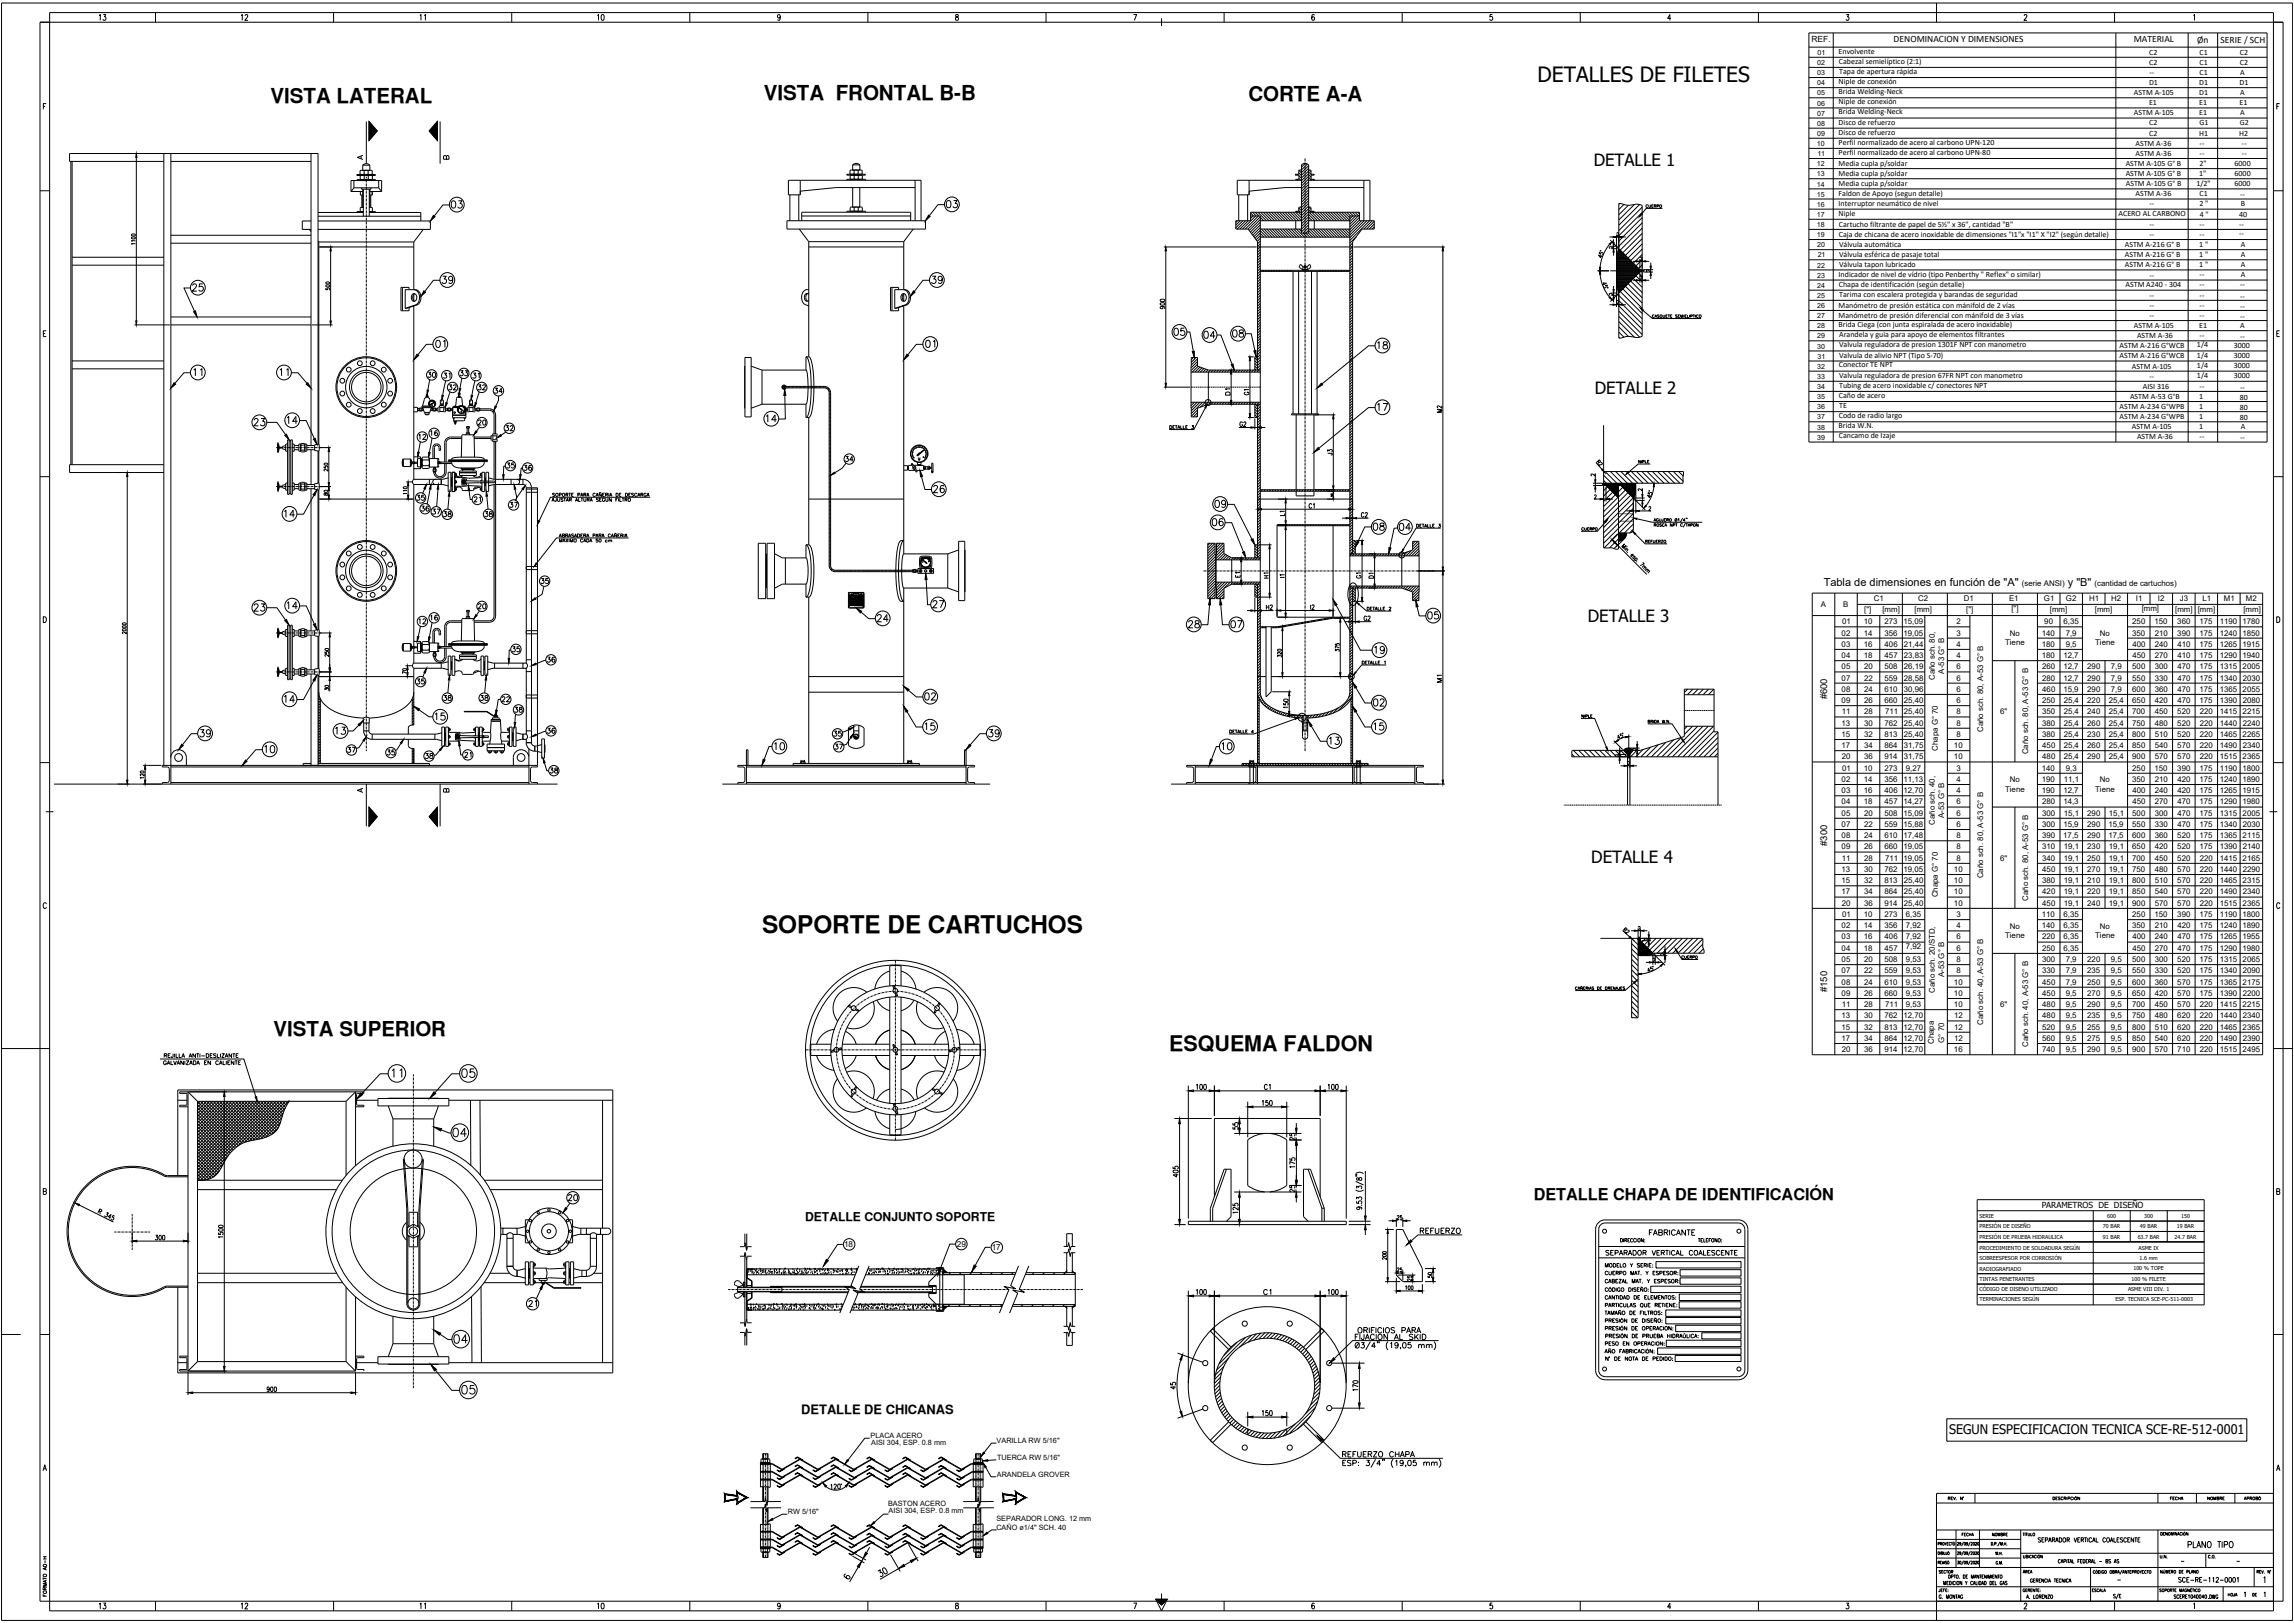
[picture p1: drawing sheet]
<svg xmlns="http://www.w3.org/2000/svg" width="1189mm" height="841mm" viewBox="0 0 1189 841" stroke-linecap="round" stroke-linejoin="round" font-family="sans-serif">
<defs><g id="words">
<text font-size="12.6" x="395" y="483">SOPORTE DE CARTUCHOS</text>
<text font-size="11.1" x="606" y="544">ESQUEMA FALDON</text>
<text font-size="10.9" x="797" y="42">DETALLES DE FILETES</text>
<g font-size="10.6">
<text x="140" y="53">VISTA LATERAL</text>
<text x="396" y="52">VISTA FRONTAL B-B</text>
<text x="647" y="52">CORTE A-A</text>
<text x="142" y="537">VISTA SUPERIOR</text>
</g>
<g font-size="8.7">
<text x="826" y="86">DETALLE 1</text>
<text x="827" y="204">DETALLE 2</text>
<text x="823" y="322">DETALLE 3</text>
<text x="825" y="447">DETALLE 4</text>
</g>
<g font-size="8.4">
<text x="795" y="622">DETALLE CHAPA DE IDENTIFICACIÓN</text>
<text x="234" y="697">04</text>
</g>
<g font-size="7.9">
<text x="202" y="560">11</text>
<text x="238" y="560">05</text>
<text x="234" y="590">04</text>
<text x="238" y="724">05</text>
</g>
<g font-size="7.5">
<text x="233" y="109">03</text>
<text x="490" y="109">03</text>
<text x="228" y="148">39</text>
<text x="482" y="148">39</text>
<text x="99" y="152">25</text>
<text x="623" y="177">04</text>
<text x="638" y="176">08</text>
<text x="225" y="181">01</text>
<text x="479" y="181">01</text>
<text x="713" y="182">18</text>
<text x="99" y="196">11</text>
<text x="144" y="196">11</text>
<text x="713" y="214">17</text>
<text x="131" y="222">23</text>
<text x="148" y="221">14</text>
<text x="396" y="220">14</text>
<text x="629" y="264">09</text>
<text x="627" y="274">06</text>
<text x="711" y="276">08</text>
<text x="724" y="276">04</text>
<text x="454" y="323">24</text>
<text x="739" y="322">05</text>
<text x="615" y="327">28</text>
<text x="637" y="327">07</text>
<text x="146" y="365">14</text>
<text x="478" y="364">02</text>
<text x="711" y="367">02</text>
<text x="103" y="383">39</text>
<text x="478" y="380">15</text>
<text x="512" y="383">39</text>
<text x="711" y="380">15</text>
<text x="400" y="390">10</text>
<text x="632" y="390">10</text>
<text x="688" y="387">13</text>
</g>
<g font-size="7.1">
<text x="607" y="175">05</text>
<text x="483" y="256">26</text>
<text x="146" y="269">14</text>
<text x="131" y="318">23</text>
<text x="148" y="317">14</text>
<text x="483" y="316">27</text>
<text x="712" y="340">19</text>
<text x="225" y="374">15</text>
<text x="173" y="382">13</text>
<text x="136" y="391">10</text>
</g>
<text font-size="6.9" x="1010" y="743">SEGUN ESPECIFICACION TECNICA SCE-RE-512-0001</text>
<text font-size="6.7" x="415" y="733">DETALLE DE CHICANAS</text>
<g font-size="6.6">
<text x="294" y="623">20</text>
<text x="273" y="678">21</text>
<text x="703" y="692">ORIFICIOS PARA</text>
<text x="1133" y="803">PLANO TIPO</text>
<text x="50" y="835">13</text>
<text x="124" y="835">12</text>
<text x="309" y="835">10</text>
</g>
<text font-size="6.3" x="417" y="633">DETALLE CONJUNTO SOPORTE</text>
<g font-size="6.2">
<text x="50" y="12">13</text>
<text x="124" y="12">12</text>
<text x="217" y="12">11</text>
<text x="309" y="12">10</text>
<text x="221" y="197">30</text>
<text x="247" y="222">20</text>
<text x="222" y="227">16</text>
<text x="245" y="261">21</text>
<text x="223" y="268">37</text>
<text x="263" y="264">37</text>
<text x="279" y="304">35</text>
<text x="247" y="317">20</text>
<text x="222" y="323">16</text>
<text x="216" y="325">12</text>
<text x="266" y="370">38</text>
<text x="283" y="381">36</text>
<text x="431" y="383">35</text>
<text x="179" y="391">37</text>
<text x="200" y="393">35</text>
<text x="219" y="394">38</text>
<text x="735" y="640">REFUERZO</text>
<text x="854" y="641">FABRICANTE</text>
<text x="695" y="756">REFUERZO CHAPA</text>
<text x="222" y="835" transform="rotate(-90 222 835)">11</text>
</g>
<g font-size="5.7">
<text x="229" y="197">31</text>
<text x="237" y="196">33</text>
<text x="244" y="197">31</text>
<text x="232" y="203">32</text>
<text x="247" y="203">32</text>
<text x="255" y="205">34</text>
<text x="261" y="224">32</text>
<text x="216" y="229">12</text>
<text x="262" y="244">35</text>
<text x="271" y="245">36</text>
<text x="437" y="240">34</text>
<text x="215" y="260">35</text>
<text x="217" y="266">36</text>
<text x="229" y="269">38</text>
<text x="250" y="269">38</text>
<text x="945" y="304">Tabla de dimensiones en función de &quot;A&quot;</text>
<text x="1072" y="304">y &quot;B&quot;</text>
<text x="265" y="339">35</text>
<text x="283" y="344">36</text>
<text x="215" y="356">35</text>
<text x="229" y="364">38</text>
<text x="248" y="364">38</text>
<text x="259" y="365">22</text>
<text x="432" y="389">37</text>
<text x="240" y="394">21</text>
<text x="284" y="402">38</text>
<text x="831" y="652">SEPARADOR VERTICAL COALESCENTE</text>
<text x="1128" y="821">SCE-RE-112-0001</text>
</g>
<g font-size="5.3">
<text x="185" y="84">A</text>
<text x="185" y="412">A</text>
</g>
<g font-size="5">
<text x="981" y="22">DENOMINACION Y DIMENSIONES</text>
<text x="1106" y="22">MATERIAL</text>
<text x="1139" y="22">Øn</text>
<text x="1151" y="22">SERIE / SCH</text>
</g>
<g font-size="4.9">
<text x="229" y="84">B</text>
<text x="947" y="362" transform="rotate(-90 947 362)">#600</text>
<text x="229" y="412">B</text>
<text x="947" y="438" transform="rotate(-90 947 438)">#300</text>
<text x="947" y="514" transform="rotate(-90 947 514)">#150</text>
<text x="84" y="553">GALVANIZADA EN CALIENTE</text>
<text x="839" y="645">DIRECCION: TELEFONO:</text>
<text x="831" y="662">CUERPO MAT. Y ESPESOR:</text>
<text x="831" y="666">CABEZAL MAT. Y ESPESOR:</text>
<text x="831" y="675">CANTIDAD DE ELEMENTOS:</text>
<text x="1124" y="779">FECHA</text>
<text x="1143" y="779">NOMBRE</text>
<text x="1162" y="779">APROBÓ</text>
<text x="1047" y="816">ÁREA</text>
<text x="25" y="828" transform="rotate(-90 25 828)">FORMATO A0-H</text>
</g>
<g font-size="4.4">
<text x="939" y="22">REF.</text>
<text x="852" y="109">CUERPO</text>
<text x="605" y="223">DETALLE 3</text>
<text x="819" y="276">CUERPO</text>
<text x="852" y="283">REFUERZO</text>
<text x="636" y="381">DETALLE 4</text>
<text x="871" y="498">CUERPO</text>
<text x="1004" y="816">SECTOR</text>
<text x="1154" y="828">HOJA</text>
<text x="1167" y="828">DE</text>
</g>
<g font-size="4.3">
<text x="1058" y="626">PARAMETROS DE DISEÑO</text>
<text x="437" y="646">18</text>
<text x="496" y="646">29</text>
<text x="514" y="648">17</text>
</g>
<g font-size="4.1">
<text x="953" y="28">Envolvente</text>
<text x="1114" y="28">C2</text>
<text x="1140" y="28">C1</text>
<text x="1161" y="28">C2</text>
<text x="953" y="33">Cabezal semielíptico (2:1)</text>
<text x="1114" y="34">C2</text>
<text x="1140" y="34">C1</text>
<text x="1161" y="34">C2</text>
<text x="953" y="39">Tapa de apertura rápida</text>
<text x="1114" y="39">--</text>
<text x="1140" y="39">C1</text>
<text x="1161" y="39">A</text>
<text x="953" y="44">Niple de conexión</text>
<text x="1114" y="44">D1</text>
<text x="1140" y="44">D1</text>
<text x="1161" y="44">D1</text>
<text x="953" y="49">Brida Welding-Neck</text>
<text x="1106" y="49">ASTM A-105</text>
<text x="1140" y="49">D1</text>
<text x="1161" y="49">A</text>
<text x="953" y="54">Niple de conexión</text>
<text x="953" y="59">Brida Welding-Neck</text>
<text x="1106" y="60">ASTM A-105</text>
<text x="1114" y="54">E1</text>
<text x="1140" y="54">E1</text>
<text x="1140" y="60">E1</text>
<text x="1161" y="54">E1</text>
<text x="1161" y="60">A</text>
<text x="953" y="65">Disco de refuerzo</text>
<text x="1114" y="65">C2</text>
<text x="1140" y="65">G1</text>
<text x="1161" y="65">G2</text>
<text x="953" y="70">Disco de refuerzo</text>
<text x="1114" y="70">C2</text>
<text x="1140" y="70">H1</text>
<text x="1161" y="70">H2</text>
<text x="953" y="75">Perfil normalizado de acero al carbono UPN-120</text>
<text x="1107" y="76">ASTM A-36</text>
<text x="1140" y="75">--</text>
<text x="1162" y="75">--</text>
<text x="953" y="80">Perfil normalizado de acero al carbono UPN-80</text>
<text x="1107" y="81">ASTM A-36</text>
<text x="1140" y="81">--</text>
<text x="1162" y="81">--</text>
<text x="953" y="86">Media cupla p/soldar</text>
<text x="1102" y="86">ASTM A-105 G° B</text>
<text x="1140" y="86">2&quot;</text>
<text x="1158" y="86">6000</text>
<text x="953" y="91">Media cupla p/soldar</text>
<text x="1102" y="91">ASTM A-105 G° B</text>
<text x="1140" y="91">1&quot;</text>
<text x="1158" y="91">6000</text>
<text x="953" y="96">Media cupla p/soldar</text>
<text x="953" y="101">Faldon de Apoyo (segun detalle)</text>
<text x="1102" y="96">ASTM A-105 G° B</text>
<text x="1107" y="102">ASTM A-36</text>
<text x="1138" y="97">1/2&quot;</text>
<text x="1140" y="102">C1</text>
<text x="1158" y="96">6000</text>
<text x="953" y="107">Interruptor neumático de nivel</text>
<text x="1114" y="107">--</text>
<text x="1140" y="107">2 &quot;</text>
<text x="1161" y="102">--</text>
<text x="1161" y="107">B</text>
<text x="953" y="112">Niple</text>
<text x="1098" y="112">ACERO AL CARBONO</text>
<text x="1140" y="112">4 &quot;</text>
<text x="1160" y="112">40</text>
<text x="953" y="117">Cartucho filtrante de papel de 5½&quot; x 36&quot;, cantidad &quot;B&quot;</text>
<text x="1114" y="118">--</text>
<text x="1140" y="117">--</text>
<text x="1160" y="118">--</text>
<text x="953" y="123">Caja de chicana de acero inoxidable de dimensiones &quot;I1&quot;x &quot;I1&quot; X &quot;I2&quot; (según detalle)</text>
<text x="1114" y="123">--</text>
<text x="1140" y="123">--</text>
<text x="1160" y="122">--</text>
<text x="953" y="128">Válvula automática</text>
<text x="1101" y="128">ASTM A-216 G° B</text>
<text x="1140" y="128">1 &quot;</text>
<text x="1161" y="128">A</text>
<text x="953" y="133">Válvula esférica de pasaje total</text>
<text x="1101" y="133">ASTM A-216 G° B</text>
<text x="1140" y="133">1 &quot;</text>
<text x="1161" y="133">A</text>
<text x="953" y="144">Indicador de nivel de vídrio (tipo Penberthy &quot; Reflex&quot; o similar)</text>
<text x="953" y="138">Válvula tapon lubricado</text>
<text x="1101" y="138">ASTM A-216 G° B</text>
<text x="1114" y="144">--</text>
<text x="1140" y="138">1 &quot;</text>
<text x="1140" y="144">--</text>
<text x="1161" y="144">A</text>
<text x="1161" y="138">A</text>
<text x="953" y="149">Chapa de identificación (según detalle)</text>
<text x="1102" y="149">ASTM A240 - 304</text>
<text x="1140" y="149">--</text>
<text x="1161" y="149">--</text>
<text x="953" y="154">Tarima con escalera protegida y barandas de seguridad</text>
<text x="1114" y="154">--</text>
<text x="1140" y="154">--</text>
<text x="1161" y="155">--</text>
<text x="953" y="159">Manómetro de presión estática con mánifold de 2 vías</text>
<text x="1114" y="160">--</text>
<text x="1140" y="159">--</text>
<text x="1161" y="160">--</text>
<text x="953" y="165">Manómetro de presión diferencial con mánifold de 3 vías</text>
<text x="1114" y="165">--</text>
<text x="1140" y="165">--</text>
<text x="1161" y="165">--</text>
<text x="953" y="170">Brida Ciega (con junta espiralada de acero inoxidable)</text>
<text x="1106" y="170">ASTM A-105</text>
<text x="1140" y="170">E1</text>
<text x="1161" y="170">A</text>
<text x="953" y="175">Arandela y guia para apoyo de elementos filtrantes</text>
<text x="953" y="180">Valvula reguladora de presion 1301F NPT con manometro</text>
<text x="1108" y="175">ASTM A-36</text>
<text x="1140" y="175">--</text>
<text x="1161" y="176">--</text>
<text x="953" y="185">Valvula de alivio NPT (Tipo S-70)</text>
<text x="1098" y="180">ASTM A-216 G°WCB</text>
<text x="1098" y="186">ASTM A-216 G°WCB</text>
<text x="1139" y="180">1/4</text>
<text x="1139" y="185">1/4</text>
<text x="1158" y="180">3000</text>
<text x="1158" y="186">3000</text>
<text x="953" y="190">Conector TE NPT</text>
<text x="1105" y="191">ASTM A-105</text>
<text x="1139" y="191">1/4</text>
<text x="1158" y="191">3000</text>
<text x="953" y="196">Valvula reguladora de presion 67FR NPT con manometro</text>
<text x="1114" y="196">--</text>
<text x="1139" y="196">1/4</text>
<text x="1158" y="196">3000</text>
<text x="953" y="201">Tubing de acero inoxidable c/ conectores NPT</text>
<text x="1111" y="201">AISI 316</text>
<text x="1140" y="201">--</text>
<text x="1161" y="202">--</text>
<text x="953" y="206">Caño de acero</text>
<text x="1104" y="207">ASTM A-53 G°B</text>
<text x="1140" y="207">1</text>
<text x="1161" y="207">80</text>
<text x="953" y="212">TE</text>
<text x="1098" y="212">ASTM A-234 G°WPB</text>
<text x="1140" y="212">1</text>
<text x="1161" y="212">80</text>
<text x="953" y="222">Brida W.N.</text>
<text x="953" y="217">Codo de radio largo</text>
<text x="1098" y="217">ASTM A-234 G°WPB</text>
<text x="1140" y="217">1</text>
<text x="1161" y="218">80</text>
<text x="953" y="227">Cancamo de Izaje</text>
<text x="1105" y="222">ASTM A-105</text>
<text x="1108" y="228">ASTM A-36</text>
<text x="1140" y="222">1</text>
<text x="1140" y="228">--</text>
<text x="1161" y="222">A</text>
<text x="1161" y="228">--</text>
<text x="1048" y="304">(serie ANSI)</text>
<text x="1085" y="304">(cantidad de cartuchos)</text>
<text x="971" y="311">C1</text>
<text x="994" y="311">C2</text>
<text x="1018" y="311">D1</text>
<text x="1041" y="311">E1</text>
<text x="1059" y="311">G1</text>
<text x="1071" y="311">G2</text>
<text x="1083" y="311">H1</text>
<text x="1094" y="311">H2</text>
<text x="1107" y="311">I1</text>
<text x="1118" y="311">I2</text>
<text x="1130" y="311">J3</text>
<text x="1141" y="311">L1</text>
<text x="1153" y="311">M1</text>
<text x="1164" y="311">M2</text>
<text x="944" y="315">A</text>
<text x="955" y="315">B</text>
<text x="966" y="317">[&quot;]</text>
<text x="976" y="317">[mm]</text>
<text x="992" y="317">[mm]</text>
<text x="1019" y="317">[&quot;]</text>
<text x="1042" y="317">[&quot;]</text>
<text x="1062" y="317">[mm]</text>
<text x="1086" y="317">[mm]</text>
<text x="1110" y="317">[mm]</text>
<text x="1127" y="317">[mm]</text>
<text x="1139" y="317">[mm]</text>
<text x="1163" y="317">[mm]</text>
<text x="955" y="323">01</text>
<text x="966" y="323">10</text>
<text x="977" y="323">273</text>
<text x="986" y="323">15,09</text>
<text x="1014" y="323">2</text>
<text x="1059" y="323">90</text>
<text x="1069" y="323">6,35</text>
<text x="1105" y="323">250</text>
<text x="1117" y="323">150</text>
<text x="1128" y="323">360</text>
<text x="1140" y="323">175</text>
<text x="1150" y="323">1190</text>
<text x="1162" y="323">1780</text>
<text x="954" y="329">02</text>
<text x="966" y="329">14</text>
<text x="977" y="329">356</text>
<text x="986" y="329">19,05</text>
<text x="1014" y="329">3</text>
<text x="1042" y="330">No</text>
<text x="1058" y="329">140</text>
<text x="1071" y="329">7,9</text>
<text x="1088" y="330">No</text>
<text x="1105" y="329">350</text>
<text x="1117" y="329">210</text>
<text x="1128" y="329">390</text>
<text x="1140" y="329">175</text>
<text x="1150" y="329">1240</text>
<text x="1162" y="329">1850</text>
<text x="954" y="335">03</text>
<text x="966" y="335">16</text>
<text x="977" y="335">406</text>
<text x="987" y="335">21,44</text>
<text x="1014" y="335">4</text>
<text x="1039" y="334">Tiene</text>
<text x="1058" y="335">180</text>
<text x="1071" y="335">9,5</text>
<text x="1086" y="334">Tiene</text>
<text x="1105" y="335">400</text>
<text x="1117" y="335">240</text>
<text x="1128" y="335">410</text>
<text x="1140" y="335">175</text>
<text x="1150" y="335">1265</text>
<text x="1162" y="335">1915</text>
<text x="954" y="341">04</text>
<text x="966" y="341">18</text>
<text x="977" y="341">457</text>
<text x="987" y="341">23,83</text>
<text x="1014" y="341">4</text>
<text x="1058" y="341">180</text>
<text x="1069" y="341">12,7</text>
<text x="1105" y="341">450</text>
<text x="1117" y="341">270</text>
<text x="1128" y="341">410</text>
<text x="1140" y="341">175</text>
<text x="1150" y="341">1290</text>
<text x="1162" y="341">1940</text>
<text x="954" y="347">05</text>
<text x="966" y="347">20</text>
<text x="977" y="347">508</text>
<text x="987" y="347">26,19</text>
<text x="1014" y="347">6</text>
<text x="1058" y="347">260</text>
<text x="1069" y="347">12,7</text>
<text x="1082" y="347">290</text>
<text x="1094" y="347">7,9</text>
<text x="1105" y="347">500</text>
<text x="1117" y="347">300</text>
<text x="1128" y="347">470</text>
<text x="1140" y="347">175</text>
<text x="1150" y="347">1315</text>
<text x="1162" y="347">2005</text>
<text x="954" y="353">07</text>
<text x="966" y="353">22</text>
<text x="977" y="353">559</text>
<text x="987" y="353">28,58</text>
<text x="1003" y="352" transform="rotate(-90 1003 352)">Caño sch. 80,</text>
<text x="1008" y="349" transform="rotate(-90 1008 349)">A-53 G° B</text>
<text x="1014" y="353">6</text>
<text x="1058" y="353">280</text>
<text x="1069" y="353">12,7</text>
<text x="1082" y="353">290</text>
<text x="1094" y="353">7,9</text>
<text x="1105" y="353">550</text>
<text x="1117" y="353">330</text>
<text x="1128" y="353">470</text>
<text x="1140" y="353">175</text>
<text x="1150" y="353">1340</text>
<text x="1162" y="353">2030</text>
<text x="954" y="358">08</text>
<text x="966" y="358">24</text>
<text x="977" y="358">610</text>
<text x="987" y="358">30,96</text>
<text x="1014" y="358">6</text>
<text x="1058" y="358">460</text>
<text x="1069" y="358">15,9</text>
<text x="1082" y="358">290</text>
<text x="1094" y="358">7,9</text>
<text x="1105" y="358">600</text>
<text x="1117" y="358">360</text>
<text x="1128" y="358">470</text>
<text x="1140" y="358">175</text>
<text x="1150" y="358">1365</text>
<text x="1162" y="358">2055</text>
<text x="954" y="364">09</text>
<text x="966" y="364">26</text>
<text x="977" y="364">660</text>
<text x="987" y="364">25,40</text>
<text x="1014" y="364">6</text>
<text x="1058" y="364">250</text>
<text x="1069" y="364">25,4</text>
<text x="1082" y="364">220</text>
<text x="1093" y="364">25,4</text>
<text x="1105" y="364">650</text>
<text x="1117" y="364">420</text>
<text x="1128" y="364">470</text>
<text x="1140" y="364">175</text>
<text x="1150" y="364">1390</text>
<text x="1162" y="364">2080</text>
<text x="955" y="370">11</text>
<text x="966" y="370">28</text>
<text x="977" y="370">711</text>
<text x="987" y="370">25,40</text>
<text x="1014" y="370">8</text>
<text x="1037" y="370">6&quot;</text>
<text x="1058" y="370">350</text>
<text x="1069" y="370">25,4</text>
<text x="1082" y="370">240</text>
<text x="1093" y="370">25,4</text>
<text x="1105" y="370">700</text>
<text x="1117" y="370">450</text>
<text x="1128" y="370">520</text>
<text x="1140" y="370">220</text>
<text x="1150" y="370">1415</text>
<text x="1162" y="370">2215</text>
<text x="954" y="376">13</text>
<text x="966" y="376">30</text>
<text x="977" y="376">762</text>
<text x="987" y="376">25,40</text>
<text x="1014" y="376">8</text>
<text x="1058" y="376">380</text>
<text x="1069" y="376">25,4</text>
<text x="1082" y="376">260</text>
<text x="1093" y="376">25,4</text>
<text x="1105" y="376">750</text>
<text x="1117" y="376">480</text>
<text x="1128" y="376">520</text>
<text x="1140" y="376">220</text>
<text x="1150" y="376">1440</text>
<text x="1162" y="376">2240</text>
<text x="954" y="382">15</text>
<text x="966" y="382">32</text>
<text x="977" y="382">813</text>
<text x="987" y="382">25,40</text>
<text x="1014" y="382">8</text>
<text x="1028" y="379" transform="rotate(-90 1028 379)">Caño sch. 80, A-53 G° B</text>
<text x="1058" y="382">380</text>
<text x="1069" y="382">25,4</text>
<text x="1082" y="382">230</text>
<text x="1093" y="382">25,4</text>
<text x="1105" y="382">800</text>
<text x="1117" y="382">510</text>
<text x="1128" y="382">520</text>
<text x="1140" y="382">220</text>
<text x="1150" y="382">1465</text>
<text x="1162" y="382">2265</text>
<text x="954" y="388">17</text>
<text x="966" y="388">34</text>
<text x="977" y="388">864</text>
<text x="987" y="388">31,75</text>
<text x="1004" y="389" transform="rotate(-90 1004 389)">Chapa G° 70</text>
<text x="1013" y="388">10</text>
<text x="1058" y="388">450</text>
<text x="1069" y="388">25,4</text>
<text x="1082" y="388">260</text>
<text x="1093" y="388">25,4</text>
<text x="1105" y="388">850</text>
<text x="1117" y="388">540</text>
<text x="1128" y="388">570</text>
<text x="1140" y="388">220</text>
<text x="1150" y="388">1490</text>
<text x="1162" y="388">2340</text>
<text x="954" y="393">20</text>
<text x="966" y="393">36</text>
<text x="977" y="393">914</text>
<text x="987" y="393">31,75</text>
<text x="1013" y="393">10</text>
<text x="1051" y="391" transform="rotate(-90 1051 391)">Caño sch. 80, A-53 G° B</text>
<text x="1058" y="393">480</text>
<text x="1069" y="393">25,4</text>
<text x="1082" y="393">290</text>
<text x="1093" y="393">25,4</text>
<text x="1105" y="393">900</text>
<text x="1117" y="393">570</text>
<text x="1128" y="393">570</text>
<text x="1140" y="393">220</text>
<text x="1150" y="393">1515</text>
<text x="1162" y="393">2365</text>
<text x="955" y="399">01</text>
<text x="966" y="399">10</text>
<text x="977" y="399">273</text>
<text x="988" y="399">9,27</text>
<text x="1014" y="399">3</text>
<text x="1058" y="399">140</text>
<text x="1071" y="399">9,3</text>
<text x="1105" y="399">250</text>
<text x="1117" y="399">150</text>
<text x="1128" y="399">390</text>
<text x="1140" y="399">175</text>
<text x="1150" y="399">1190</text>
<text x="1162" y="399">1800</text>
<text x="954" y="405">02</text>
<text x="966" y="405">14</text>
<text x="977" y="405">356</text>
<text x="986" y="405">11,13</text>
<text x="1014" y="405">4</text>
<text x="1042" y="405">No</text>
<text x="1058" y="405">190</text>
<text x="1070" y="405">11,1</text>
<text x="1088" y="405">No</text>
<text x="1105" y="405">350</text>
<text x="1117" y="405">210</text>
<text x="1128" y="405">420</text>
<text x="1140" y="405">175</text>
<text x="1150" y="405">1240</text>
<text x="1162" y="405">1890</text>
<text x="954" y="411">03</text>
<text x="966" y="411">16</text>
<text x="977" y="411">406</text>
<text x="986" y="411">12,70</text>
<text x="1014" y="411">4</text>
<text x="1039" y="410">Tiene</text>
<text x="1058" y="411">190</text>
<text x="1069" y="411">12,7</text>
<text x="1086" y="410">Tiene</text>
<text x="1105" y="411">400</text>
<text x="1117" y="411">240</text>
<text x="1128" y="411">420</text>
<text x="1140" y="411">175</text>
<text x="1150" y="411">1265</text>
<text x="1162" y="411">1915</text>
<text x="954" y="417">04</text>
<text x="966" y="417">18</text>
<text x="977" y="417">457</text>
<text x="986" y="417">14,27</text>
<text x="1014" y="417">6</text>
<text x="1058" y="417">280</text>
<text x="1069" y="417">14,3</text>
<text x="1105" y="417">450</text>
<text x="1117" y="417">270</text>
<text x="1128" y="417">470</text>
<text x="1140" y="417">175</text>
<text x="1150" y="417">1290</text>
<text x="1162" y="417">1980</text>
<text x="954" y="423">05</text>
<text x="966" y="423">20</text>
<text x="977" y="423">508</text>
<text x="986" y="423">15,09</text>
<text x="1008" y="424" transform="rotate(-90 1008 424)">A-53 G° B</text>
<text x="1014" y="423">6</text>
<text x="1058" y="423">300</text>
<text x="1070" y="423">15,1</text>
<text x="1082" y="423">290</text>
<text x="1093" y="423">15,1</text>
<text x="1105" y="423">500</text>
<text x="1117" y="423">300</text>
<text x="1128" y="423">470</text>
<text x="1140" y="423">175</text>
<text x="1150" y="423">1315</text>
<text x="1162" y="423">2005</text>
<text x="954" y="428">07</text>
<text x="966" y="428">22</text>
<text x="977" y="428">559</text>
<text x="986" y="428">15,88</text>
<text x="1003" y="427" transform="rotate(-90 1003 427)">Caño sch. 40,</text>
<text x="1014" y="428">6</text>
<text x="1058" y="428">300</text>
<text x="1069" y="428">15,9</text>
<text x="1082" y="428">290</text>
<text x="1093" y="428">15,9</text>
<text x="1105" y="428">550</text>
<text x="1117" y="428">330</text>
<text x="1128" y="428">470</text>
<text x="1140" y="428">175</text>
<text x="1150" y="428">1340</text>
<text x="1162" y="428">2030</text>
<text x="954" y="434">08</text>
<text x="966" y="434">24</text>
<text x="977" y="434">610</text>
<text x="986" y="434">17,48</text>
<text x="1014" y="434">8</text>
<text x="1058" y="434">390</text>
<text x="1069" y="434">17,5</text>
<text x="1082" y="434">290</text>
<text x="1093" y="434">17,5</text>
<text x="1105" y="434">600</text>
<text x="1117" y="434">360</text>
<text x="1128" y="434">520</text>
<text x="1140" y="434">175</text>
<text x="1150" y="434">1365</text>
<text x="1162" y="434">2115</text>
<text x="954" y="440">09</text>
<text x="966" y="440">26</text>
<text x="977" y="440">660</text>
<text x="986" y="440">19,05</text>
<text x="1014" y="440">8</text>
<text x="1058" y="440">310</text>
<text x="1070" y="440">19,1</text>
<text x="1082" y="440">230</text>
<text x="1093" y="440">19,1</text>
<text x="1105" y="440">650</text>
<text x="1117" y="440">420</text>
<text x="1128" y="440">520</text>
<text x="1140" y="440">175</text>
<text x="1150" y="440">1390</text>
<text x="1162" y="440">2140</text>
<text x="955" y="446">11</text>
<text x="966" y="446">28</text>
<text x="977" y="446">711</text>
<text x="986" y="446">19,05</text>
<text x="1014" y="446">8</text>
<text x="1037" y="446">6&quot;</text>
<text x="1058" y="446">340</text>
<text x="1070" y="446">19,1</text>
<text x="1082" y="446">250</text>
<text x="1093" y="446">19,1</text>
<text x="1105" y="446">700</text>
<text x="1117" y="446">450</text>
<text x="1128" y="446">520</text>
<text x="1140" y="446">220</text>
<text x="1150" y="446">1415</text>
<text x="1162" y="446">2165</text>
<text x="954" y="452">13</text>
<text x="966" y="452">30</text>
<text x="977" y="452">762</text>
<text x="986" y="452">19,05</text>
<text x="1013" y="452">10</text>
<text x="1028" y="455" transform="rotate(-90 1028 455)">Caño sch. 80, A-53 G° B</text>
<text x="1058" y="452">450</text>
<text x="1070" y="452">19,1</text>
<text x="1082" y="452">270</text>
<text x="1093" y="452">19,1</text>
<text x="1105" y="452">750</text>
<text x="1117" y="452">480</text>
<text x="1128" y="452">570</text>
<text x="1140" y="452">220</text>
<text x="1150" y="452">1440</text>
<text x="1162" y="452">2290</text>
<text x="954" y="458">15</text>
<text x="966" y="458">32</text>
<text x="977" y="458">813</text>
<text x="987" y="458">25,40</text>
<text x="1013" y="458">10</text>
<text x="1058" y="458">380</text>
<text x="1070" y="458">19,1</text>
<text x="1082" y="458">210</text>
<text x="1093" y="458">19,1</text>
<text x="1105" y="458">800</text>
<text x="1117" y="458">510</text>
<text x="1128" y="458">570</text>
<text x="1140" y="458">220</text>
<text x="1150" y="458">1465</text>
<text x="1162" y="458">2315</text>
<text x="954" y="464">17</text>
<text x="966" y="464">34</text>
<text x="977" y="464">864</text>
<text x="987" y="464">25,40</text>
<text x="1004" y="465" transform="rotate(-90 1004 465)">Chapa G° 70</text>
<text x="1013" y="464">10</text>
<text x="1051" y="467" transform="rotate(-90 1051 467)">Caño sch. 80, A-53 G° B</text>
<text x="1058" y="464">420</text>
<text x="1070" y="464">19,1</text>
<text x="1082" y="464">220</text>
<text x="1093" y="464">19,1</text>
<text x="1105" y="464">850</text>
<text x="1117" y="464">540</text>
<text x="1128" y="464">570</text>
<text x="1140" y="464">220</text>
<text x="1150" y="464">1490</text>
<text x="1162" y="464">2340</text>
<text x="954" y="469">20</text>
<text x="966" y="469">36</text>
<text x="977" y="469">914</text>
<text x="987" y="469">25,40</text>
<text x="1013" y="469">10</text>
<text x="1058" y="469">450</text>
<text x="1070" y="469">19,1</text>
<text x="1082" y="469">240</text>
<text x="1093" y="469">19,1</text>
<text x="1105" y="469">900</text>
<text x="1117" y="469">570</text>
<text x="1128" y="469">570</text>
<text x="1140" y="469">220</text>
<text x="1150" y="469">1515</text>
<text x="1162" y="469">2365</text>
<text x="955" y="475">01</text>
<text x="966" y="475">10</text>
<text x="977" y="475">273</text>
<text x="988" y="475">6,35</text>
<text x="1014" y="475">3</text>
<text x="1058" y="475">110</text>
<text x="1069" y="475">6,35</text>
<text x="1105" y="475">250</text>
<text x="1117" y="475">150</text>
<text x="1128" y="475">390</text>
<text x="1140" y="475">175</text>
<text x="1150" y="475">1190</text>
<text x="1162" y="475">1800</text>
<text x="954" y="481">02</text>
<text x="966" y="481">14</text>
<text x="977" y="481">356</text>
<text x="988" y="481">7,92</text>
<text x="1014" y="481">4</text>
<text x="1042" y="481">No</text>
<text x="1058" y="481">140</text>
<text x="1069" y="481">6,35</text>
<text x="1088" y="481">No</text>
<text x="1105" y="481">350</text>
<text x="1117" y="481">210</text>
<text x="1128" y="481">420</text>
<text x="1140" y="481">175</text>
<text x="1150" y="481">1240</text>
<text x="1162" y="481">1890</text>
<text x="954" y="487">03</text>
<text x="966" y="487">16</text>
<text x="977" y="487">406</text>
<text x="988" y="487">7,92</text>
<text x="988" y="492">7,92</text>
<text x="1014" y="487">6</text>
<text x="1039" y="486">Tiene</text>
<text x="1058" y="487">220</text>
<text x="1069" y="487">6,35</text>
<text x="1086" y="486">Tiene</text>
<text x="1105" y="487">400</text>
<text x="1117" y="487">240</text>
<text x="1128" y="487">470</text>
<text x="1140" y="487">175</text>
<text x="1150" y="487">1265</text>
<text x="1162" y="487">1955</text>
<text x="954" y="493">04</text>
<text x="966" y="493">18</text>
<text x="977" y="493">457</text>
<text x="1014" y="493">6</text>
<text x="1058" y="493">250</text>
<text x="1069" y="493">6,35</text>
<text x="1105" y="493">450</text>
<text x="1117" y="493">270</text>
<text x="1128" y="493">470</text>
<text x="1140" y="493">175</text>
<text x="1150" y="493">1290</text>
<text x="1162" y="493">1980</text>
<text x="954" y="499">05</text>
<text x="966" y="499">20</text>
<text x="977" y="499">508</text>
<text x="988" y="499">9,53</text>
<text x="1014" y="499">8</text>
<text x="1058" y="499">300</text>
<text x="1071" y="499">7,9</text>
<text x="1082" y="499">220</text>
<text x="1094" y="499">9,5</text>
<text x="1105" y="499">500</text>
<text x="1117" y="499">300</text>
<text x="1128" y="499">520</text>
<text x="1140" y="499">175</text>
<text x="1150" y="499">1315</text>
<text x="1162" y="499">2065</text>
<text x="954" y="504">07</text>
<text x="966" y="504">22</text>
<text x="977" y="504">559</text>
<text x="988" y="504">9,53</text>
<text x="1008" y="506" transform="rotate(-90 1008 506)">A-53 G° B</text>
<text x="1014" y="504">8</text>
<text x="1058" y="504">330</text>
<text x="1071" y="504">7,9</text>
<text x="1082" y="504">235</text>
<text x="1094" y="504">9,5</text>
<text x="1105" y="504">550</text>
<text x="1117" y="504">330</text>
<text x="1128" y="504">520</text>
<text x="1140" y="504">175</text>
<text x="1150" y="504">1340</text>
<text x="1162" y="504">2090</text>
<text x="954" y="510">08</text>
<text x="966" y="510">24</text>
<text x="977" y="510">610</text>
<text x="988" y="510">9,53</text>
<text x="1003" y="514" transform="rotate(-90 1003 514)">Caño sch. 20/STD,</text>
<text x="1013" y="510">10</text>
<text x="1058" y="510">450</text>
<text x="1071" y="510">7,9</text>
<text x="1082" y="510">250</text>
<text x="1094" y="510">9,5</text>
<text x="1105" y="510">600</text>
<text x="1117" y="510">360</text>
<text x="1128" y="510">570</text>
<text x="1140" y="510">175</text>
<text x="1150" y="510">1365</text>
<text x="1162" y="510">2175</text>
<text x="954" y="516">09</text>
<text x="955" y="522">11</text>
<text x="966" y="516">26</text>
<text x="966" y="522">28</text>
<text x="977" y="516">660</text>
<text x="977" y="522">711</text>
<text x="988" y="516">9,53</text>
<text x="988" y="522">9,53</text>
<text x="1013" y="516">10</text>
<text x="1013" y="522">10</text>
<text x="1037" y="522">6&quot;</text>
<text x="1058" y="516">450</text>
<text x="1058" y="522">480</text>
<text x="1071" y="516">9,5</text>
<text x="1071" y="522">9,5</text>
<text x="1082" y="516">270</text>
<text x="1082" y="522">290</text>
<text x="1094" y="516">9,5</text>
<text x="1094" y="522">9,5</text>
<text x="1105" y="522">700</text>
<text x="1105" y="516">650</text>
<text x="1117" y="516">420</text>
<text x="1117" y="522">450</text>
<text x="1128" y="516">570</text>
<text x="1128" y="522">570</text>
<text x="1140" y="516">175</text>
<text x="1140" y="522">220</text>
<text x="1150" y="522">1415</text>
<text x="1150" y="516">1390</text>
<text x="1162" y="522">2215</text>
<text x="1162" y="516">2200</text>
<text x="954" y="528">13</text>
<text x="966" y="528">30</text>
<text x="977" y="528">762</text>
<text x="986" y="528">12,70</text>
<text x="1013" y="528">12</text>
<text x="1058" y="528">480</text>
<text x="1071" y="528">9,5</text>
<text x="1082" y="528">235</text>
<text x="1094" y="528">9,5</text>
<text x="1105" y="528">750</text>
<text x="1117" y="528">480</text>
<text x="1128" y="528">620</text>
<text x="1140" y="528">220</text>
<text x="1150" y="528">1440</text>
<text x="1162" y="528">2340</text>
<text x="954" y="534">15</text>
<text x="966" y="534">32</text>
<text x="977" y="534">813</text>
<text x="986" y="534">12,70</text>
<text x="1013" y="534">12</text>
<text x="1028" y="531" transform="rotate(-90 1028 531)">Caño sch. 40, A-53 G° B</text>
<text x="1058" y="534">520</text>
<text x="1071" y="534">9,5</text>
<text x="1082" y="534">255</text>
<text x="1094" y="534">9,5</text>
<text x="1105" y="534">800</text>
<text x="1117" y="534">510</text>
<text x="1128" y="534">620</text>
<text x="1140" y="534">220</text>
<text x="1150" y="534">1465</text>
<text x="1162" y="534">2365</text>
<text x="954" y="539">17</text>
<text x="966" y="539">34</text>
<text x="977" y="539">864</text>
<text x="986" y="539">12,70</text>
<text x="1013" y="539">12</text>
<text x="1058" y="539">560</text>
<text x="1071" y="539">9,5</text>
<text x="1082" y="539">275</text>
<text x="1094" y="539">9,5</text>
<text x="1105" y="539">850</text>
<text x="1117" y="539">540</text>
<text x="1128" y="539">620</text>
<text x="1140" y="539">220</text>
<text x="1150" y="539">1490</text>
<text x="1162" y="539">2390</text>
<text x="954" y="545">20</text>
<text x="966" y="545">36</text>
<text x="977" y="545">914</text>
<text x="986" y="545">12,70</text>
<text x="1002" y="541" transform="rotate(-90 1002 541)">Chapa</text>
<text x="1008" y="540" transform="rotate(-90 1008 540)">G° 70</text>
<text x="1013" y="545">16</text>
<text x="1051" y="543" transform="rotate(-90 1051 543)">Caño sch. 40, A-53 G° B</text>
<text x="1058" y="545">740</text>
<text x="1071" y="545">9,5</text>
<text x="1082" y="545">290</text>
<text x="1094" y="545">9,5</text>
<text x="1105" y="545">900</text>
<text x="1117" y="545">570</text>
<text x="1128" y="545">710</text>
<text x="1140" y="545">220</text>
<text x="1150" y="545">1515</text>
<text x="1162" y="545">2495</text>
</g>
<g font-size="3.8">
<text x="451" y="745">PLACA ACERO</text>
<text x="451" y="749">AISI 304, ESP. 0.8 mm</text>
<text x="516" y="748">VARILLA RW 5/16&quot;</text>
<text x="517" y="756">TUERCA RW 5/16&quot;</text>
<text x="517" y="765">ARANDELA GROVER</text>
<text x="408" y="785">RW 5/16&quot;</text>
<text x="460" y="780">BASTON ACERO</text>
<text x="461" y="784">AISI 304, ESP. 0.8 mm</text>
<text x="516" y="788">SEPARADOR LONG. 12 mm</text>
<text x="516" y="793">CAÑO ø1/4&quot; SCH. 40</text>
</g>
<g font-size="3.7">
<text x="942" y="28">01</text>
<text x="942" y="34">02</text>
<text x="942" y="39">03</text>
<text x="942" y="44">04</text>
<text x="942" y="49">05</text>
<text x="942" y="60">07</text>
<text x="942" y="55">06</text>
<text x="942" y="65">08</text>
<text x="942" y="70">09</text>
<text x="942" y="76">10</text>
<text x="942" y="81">11</text>
<text x="942" y="86">12</text>
<text x="942" y="91">13</text>
<text x="942" y="102">15</text>
<text x="942" y="97">14</text>
<text x="942" y="107">16</text>
<text x="942" y="112">17</text>
<text x="942" y="118">18</text>
<text x="942" y="123">19</text>
<text x="942" y="128">20</text>
<text x="942" y="133">21</text>
<text x="942" y="139">22</text>
<text x="942" y="144">23</text>
<text x="942" y="149">24</text>
<text x="942" y="154">25</text>
<text x="942" y="160">26</text>
<text x="942" y="165">27</text>
<text x="942" y="170">28</text>
<text x="942" y="175">29</text>
<text x="942" y="181">30</text>
<text x="942" y="186">31</text>
<text x="942" y="191">32</text>
<text x="942" y="196">33</text>
<text x="942" y="202">34</text>
<text x="942" y="207">35</text>
<text x="942" y="212">36</text>
<text x="942" y="217">37</text>
<text x="942" y="223">38</text>
<text x="942" y="228">39</text>
</g>
<g font-size="2.8">
<text x="1026" y="631">SERIE</text>
<text x="1092" y="631">600</text>
<text x="1111" y="631">300</text>
<text x="1130" y="631">150</text>
<text x="1026" y="636">PRESIÓN DE DISEÑO</text>
<text x="1090" y="637">70 BAR</text>
<text x="1109" y="637">49 BAR</text>
<text x="1128" y="637">19 BAR</text>
<text x="1026" y="648">PROCEDIMIENTO DE SOLDADURA SEGÚN</text>
<text x="1026" y="642">PRESIÓN DE PRUEBA HIDRAULICA</text>
<text x="1090" y="642">91 BAR</text>
<text x="1108" y="642">63.7 BAR</text>
<text x="1108" y="648">ASME IX</text>
<text x="1127" y="642">24.7 BAR</text>
<text x="1026" y="653">SOBREESPESOR POR CORROSIÓN</text>
<text x="1109" y="653">1.6 mm</text>
<text x="1026" y="659">RADIOGRAFIADO</text>
<text x="1106" y="658">100 % TOPE</text>
<text x="1026" y="664">TINTAS PENETRANTES</text>
<text x="1105" y="664">100 % FILETE</text>
<text x="1026" y="669">CÓDIGO DE DISENO UTILIZADO</text>
<text x="1103" y="669">ASME VIII DIV. 1</text>
<text x="1026" y="674">TERMINACIONES SEGÚN</text>
<text x="1096" y="674">ESP. TECNICA SCE-PC-511-0003</text>
</g>
<g font-size="2.6">
<text x="1129" y="810">-</text>
<text x="1158" y="810">-</text>
<text x="1096" y="820">-</text>
</g>
</g></defs>
<!-- layer: Equipo -->
<g fill="none" stroke="#000" stroke-width=".52">
<path d="M182 99v-5h16v5M182 99h6M183 97h13M183 97l-1 2M183 94v3M185 90h10v1h-10zM185 94v-1h10v1M187 99v2h1M187 97v1h5v-1M188 88h-1v2h4M188 88h3M188 88h4"/>
<path d="M188 86l2-1 2 1M188 86v2M188 98v9M188 86h4M188 98v14M189 88v2M189 91h2M189 93h2M189 91v2M189 91h-2v2h2M191 90h2M191 88v2"/>
<path d="M191 93h1M191 91v2M191 98v14M192 86v2M192 99h6M192 98v9M192 88h-1M192 88h1M192 91h1v2h-1M192 91h-1M193 99v2h-1M193 88v2"/>
<path d="M196 97l2 2M196 94v3M415 93v8h-6v-8h68v21M439 90h9v1h-9zM439 93h10M440 90h3M441 88v2M441 91h6M441 91v2h2M442 88h-2M442 88h1M442 88h4"/>
<path d="M442 85h2h2M442 85v3M442 97v10M442 85h4M443 88h2v2h-2M443 88v2M443 93h2M443 91v2M445 93h2M445 91v2M446 97v10M446 85v3"/>
<path d="M446 88h-1M446 88h1v2h-2M447 91v2M474 97h-41l-18 2M474 93v21M647 93v8h-6v-8h33M671 91h.1M671 91h2v2h-1M672 93h1M672 90l1 1M673 90l1 1M673 88l1 2"/>
<path d="M673 91l1 1M673 92l1 1M674 88h.1M674 88h-1v2h-2v1M674 85h2h2v36h-4zM674 97h-8l-19 2M677 85l-3 2M678 85l-4 3M678 86l-4 3M678 87l-4 4M678 89l-4 3M678 90l-4 4"/>
<path d="M678 91l-4 4M678 93l-4 3M678 94l-4 4M678 96l-4 3M678 97l-4 4M678 98l-4 4M678 100l-4 3M678 89l2 2M678 91l1 1M678 92l2 1M678 93h.1M678 93h32v21"/>
<path d="M678 97h29M678 88h.1M678 88h1v2h2v1h-2v2h2M679 88v1M681 93h.1M681 90v1M707 93v21M160 119l1 1M161 115h-4v4h4M165 115h58v4h-58M165 112h53M165 110h23"/>
<path d="M188 101v6M188 107l-1 1v1l1 1h-3M188 107h.1M191 107h1zM191 110h27v5M192 107l1 1v1l-2 1h4M192 101v6M219 119l-5 6M408 114h72v5h-72zM409 101v13M414 101v13M414 119l5 6"/>
<path d="M415 114v-4h57v4M415 112h57M439 110v-1h10v1M442 107h4M443 107h2M443 109h2M443 107v2M443 107h-2v2h2M445 107h2M445 109h2M445 107v2M447 107v2"/>
<path d="M473 119l-5 6M641 114l-1 1M642 101v13M643 114l-3 3M644 114l-4 4M646 114l-5 5M647 101v13M647 119l5 6v67M647 114l-4 5M648 112h5v247a13 13 0 0 0 11 10 37 37 0 0 0 33-4l2-3 1-3v-247M648 110l2 2M649 110l2 2"/>
<path d="M649 112l-1 1M651 110l1 2M651 112l-7 7M652 110l4 4M652 112l-7 7M653 112l-6 7M653 114l-6 5M653 115l-5 5M653 117l-4 4M653 118l-4 4M653 119l-3 4M653 113l2 1"/>
<path d="M653 114h1M653 120l3 3M653 110l5 4M654 119l4 4M655 110l4 4M655 119l4 4M656 110l5 4M656 119l5 4M658 110l4 4M658 119l4 4M659 110l4 4M659 119l4 4"/>
<path d="M660 110l5 4M661 119l4 4M662 110l4 4M662 119l4 4M663 110l4 4M663 119l5 4M664 110l5 4M665 119l4 4M666 110l4 4M666 119l4 4M667 110l5 4v5M668 119l4 4"/>
<path d="M669 110l4 4M669 119l4 4M670 110l4 4h-21M670 119l5 4M672 119l4 4M672 109v1M673 110l1 2M673 108l1 1M673 109l1 1M673 119l1 1M674 107v1M674 107h.1"/>
<path d="M674 110h.1M674 107h-1v2h-2v1l3 3M674 110h-26v4h-8v5h7M678 107h1v2h2v1M678 101l-4 4M678 103l-4 3M678 104l-4 4M678 105l-4 4M678 107l-4 3M678 108l-4 4M678 110l-4 3M678 115l-4 4h-21"/>
<path d="M678 117l-4 3M678 118l-3 3M678 110h27v4h7v5h-6l-5 6v162M678 119l4 4M678 119l-1 2M678 119h22M678 109l1 1M678 107l1 2M678 110l5 4M679 114h-1l-4 3M679 119l4 4M680 110l4 4"/>
<path d="M680 114l-2-2-4 4M680 119l4 4M680 109l1 1M681 114v5M681 110l5 4M681 114l-3-3-4 4M682 119l4 4M683 110l4 4M683 119l4 4M684 110l4 4M684 119l5 4M685 110l5 4"/>
<path d="M686 119l4 4M687 110l4 4M687 119l4 4M688 110l5 4M689 119l4 4M690 110l4 4M690 119l4 4M691 110l4 4M691 119l5 4M692 110l5 4M693 119l4 4M694 110l4 4"/>
<path d="M694 119l4 4M695 110l5 4h-22M696 119l4 4M697 110l3 3M697 119l3 2M698 110l2 2M698 119l2 1M699 110l2 2M700 112h5M700 112h.1M701 110l2 2M701 112l-1 1"/>
<path d="M702 110l2 2M702 112l-2 3M704 110l1 1M704 112l-4 4M705 113l-5 5M705 114l-5 5M706 114l-6 6M707 114l-7 8M708 114l-8 9M710 114l-10 11M711 114l-4 5M712 115l-4 4"/>
<path d="M712 116l-2 3M712 118l-1 1M165 125h.1M165 128h49M165 125v105M165 125h49M214 125v25M419 128h49M419 125v60M419 125h49M468 125v25M652 128h49"/>
<path d="M653 128l-1 1M653 129l-1 2M653 131l-1 1M653 132l-1 2M653 133l-1 2M653 135l-1 1M653 136l-1 2M653 138l-1 1M653 139l-1 2M653 121l-3 2M653 122l-2 2M653 124l-1 1"/>
<path d="M653 125l-1 1M653 126l-1 2M653 128h.1M653 121l2 2M653 122l1 1M653 123h47M673 138l1-1 2 2M673 138l2 2v-1h2v1l2-2M675 140h2M675 121l2 2M676 138h1M676 138h.1"/>
<path d="M676 139v1M677 138h.1M677 121l2 2M678 121l2 2M678 121h.1M678 137l1 1M679 137l-2 2M701 128l-1 1M701 126l-1 1M701 127l-1 1M701 129l-1 2M701 131l-1 1"/>
<path d="M701 132l-1 2M701 134l-1 1M701 135l-1 1M701 136l-1 2M701 138l-1 1M701 139l-1 2h-47M703 123l-3 3M209 149v12M212 150v-1h-4v12h4v-2M214 153a1.7 1.7 0 0 1 2 1 1.7 1.7 0 0 1-2 2l-1-1zM214 153v3M214 159v78"/>
<path d="M215 150a4 4 0 0 1 1 8M215 152l-1 2v1l1 1M216 158h.1M216 158l-6 2M216 158a5 5 0 0 0-1-8h-5v10M419 152l-1 2 1 2M419 150a4 4 0 0 0-4 3 4 4 0 0 0 2 5h2M419 152a1.8 1.8 0 0 0-2 2 1.8 1.8 0 0 0 1 2h1M462 149v12M466 150v-1h-4v12h4v-2M467 153a1.7 1.7 0 0 1 3 1 1.7 1.7 0 0 1-2 2l-1-2zM468 150a4 4 0 0 1 1 8"/>
<path d="M468 152v4M468 158v129M469 152l-1 2v1l1 1M469 158h1M469 158l-5 2M470 158a5 5 0 0 0-1-8h-5v10M470 158l-6 2M653 142l-1 1M653 143l-1 2M653 145l-1 1M653 146l-1 1M653 147l-1 2"/>
<path d="M653 149l-1 1M653 150l-1 2M653 152l-1 1M653 153l-1 1M653 154l-1 2M653 156l-1 1M653 157l-1 2M653 159l-1 1M653 140h47M654 140l-2 2M655 140l-1 1M656 140v1"/>
<path d="M658 140l-1 1M659 140v1M661 140l-1 1M662 140l-1 1M663 140v1M665 140l-1 1M666 140v1M667 140v1M669 140l-1 1M669 140v1M670 141v73M673 141v73"/>
<path d="M675 140h3M680 141v73M683 141v73M683 140v1M684 140v1M686 140l-1 1M687 140v1M688 140v1M690 140l-1 1M691 140v1M693 140l-1 1M694 140v1"/>
<path d="M695 140v1M697 140l-1 1M698 140v1M700 140l-1 1M701 141l-1 1M701 142l-1 1M701 143l-1 2M701 145l-1 1M701 146l-1 1M701 147l-1 2M701 149l-1 1M701 150l-1 2"/>
<path d="M701 152l-1 1M701 153l-1 1M701 154l-1 2M701 156l-1 1M701 157l-1 2M701 159l-1 1M653 160l-1 1M653 161l-1 2M653 163l-1 1M653 164l-1 2M653 166l-1 1M653 167l-1 1"/>
<path d="M653 168l-1 2M653 170l-1 1M653 171l-1 2M653 173l-1 1M653 174l-1 1M653 175l-1 2M653 177l-1 1M653 178l-1 2M653 180l-1 1M701 160l-1 1M701 161l-1 2M701 163l-1 1"/>
<path d="M701 164l-1 2M701 166l-1 1M701 167l-1 1M701 168l-1 2M701 170l-1 1M701 171l-1 2M701 173l-1 1M701 174l-1 1M701 175l-1 2M701 177l-1 1M701 178l-1 2M701 180l-1 1"/>
<path d="M386 190h.1M386 185h3v31h-3zM389 190l6 2M395 192h23M395 192v17M418 185a14 14 0 0 1 2 10 42 42 0 0 1-2 21M418 192a36 36 0 0 1 0 17M418 185h1M418 185v7M419 185a15 15 0 0 1 3 10 43 43 0 0 1-3 21M617 193h36M618 185l-1 1"/>
<path d="M620 185l-3 3M621 186l-4 3M621 187l-4 4M621 189l-4 3M621 190l-3 3M622 190l-3 3M623 191l-2 2M624 191l-2 2M625 191l-2 2M626 192l-1 1M627 192l-1 1v15M629 192l-1 1"/>
<path d="M630 192l-1 1M632 192l-2 1M633 192l-1 1M634 192l-1 1M636 192l-1 1M637 192l-1 1M638 192l-1 1M640 192l-1 1M641 192l-1 1M643 192l-1 1M644 192l-1 1M645 192l-1 1"/>
<path d="M647 192l-1 1M648 192l-1 1M650 192l-1 1M650 191l1 1-1 1M650 190l2 1M650 188l2 2M650 187l2 1M650 186l2 1M651 185l1 1M652 185h-2v7M652 192l-1 1M653 181l-1 1"/>
<path d="M653 182l-1 2M653 184l-1 1M653 185l-1 2M653 187l-1 1M653 188l-1 1M653 189l-1 2M653 191l-1 1M653 192h-27l-5-2v-5h-4v27M653 192v1M701 181l-1 1M701 182l-1 2M701 184l-1 1"/>
<path d="M701 185l-1 2M701 187l-1 1M701 188l-1 1M701 189l-1 2M701 191l-1 1M701 192l-1 2M701 194l-1 1M701 195l-1 1M701 196l-1 2M701 198l-1 1M701 199l-1 2M214 211h2v2h-2"/>
<path d="M386 212h.1M395 209h23M395 209l-6 3M418 216h1M418 209v7M419 216v66M617 208h36M618 208l-1 1M619 208l-2 2M620 208l-3 4M621 212l-4 4M621 214l-3 2"/>
<path d="M621 215l-1 1M622 208l-5 5M623 208l-6 6M625 208l-3 3M626 208l-2 2M627 208l-1 1M629 208l-1 1M630 208l-1 1M632 208l-1 1M633 208l-1 1M634 208l-1 1M636 208l-1 1"/>
<path d="M637 208l-1 1M639 208l-1 1M640 208l-1 1M641 208l-1 1M643 208l-1 1M644 208l-1 1M646 208l-1 1M647 208l-1 1M648 208l-1 1M650 208l-1 1M650 216h.1M650 216h2"/>
<path d="M651 208l-1 1M652 209v80M653 208l-1 1M653 218l-1 1M653 219l-1 1M653 209l-1 2-2-2v7M653 211l-1 1-2-1M653 212l-1 1-2-1M653 213l-1 2-2-2M653 215l-1 1-2-1M653 216l-1 2M653 209h-27l-5 3v4h-4v-4"/>
<path d="M669 214h14v1h-14zM672 215v39M681 215v39l-1 1M701 201l-1 1M701 202l-1 1M701 203l-1 2M701 205l-1 1M701 206l-1 2M701 208l-1 1M701 209l-1 1M701 210l-1 2M701 212l-1 1"/>
<path d="M701 213l-1 2M701 215l-1 1M701 216l-1 1M701 217l-1 2M701 219l-1 1M165 230l-2 1v2l2 1M165 230v4M165 234v16M653 220l-1 2M653 222l-1 1M653 223l-1 2M653 225l-1 1"/>
<path d="M653 226l-1 1M653 227l-1 2M653 229l-1 1M653 230l-1 2M653 232l-1 1M653 233l-1 1M653 234l-1 2M653 236l-1 1M653 237l-1 2M653 239l-1 1M653 240l-1 1M701 220l-1 2"/>
<path d="M701 221l-1 2M701 223l-1 1M701 224l-1 2M701 226l-1 1M701 227l-1 2M701 228l-1 2M701 230l-1 1M701 231l-1 2M701 233l-1 1M701 234l-1 2M701 235l-1 2M701 237l-1 1"/>
<path d="M701 238l-1 2M701 240l-1 1M165 250l-2 1v3h2M165 250v4M165 259h49M165 254v72M214 243v5M214 251v81M419 259h49M652 259h49M653 258l-1 2M653 260l-1 1"/>
<path d="M653 241l-1 2M653 243l-1 1M653 244l-1 2M653 246l-1 1M653 247l-1 1M653 248l-1 2M653 250l-1 1M653 251l-1 2M653 253l-1 1M653 254l-1 1M653 255l-1 2M653 257l-1 1"/>
<path d="M653 255h47M653 254h47M654 254v1M656 254l-1 1M657 254l-1 1M659 254l-1 1M660 254l-1 1M661 254v1M663 254l-1 1M664 254l-1 1M666 254l-1 1M667 254l-1 1"/>
<path d="M668 254v1M670 254l-1 1M671 254l-1 1M673 254l-1 1v2h9v-2M674 254l-1 1M675 254v1M677 254l-1 1M678 254l-1 1M680 254l-1 1M682 254v1M684 254l-1 1M685 254l-1 1"/>
<path d="M687 254l-1 1M688 254l-1 1M689 254l-1 1M691 254l-1 1M692 254l-1 1M693 254v1M695 254l-1 1M696 254l-1 1M698 254l-1 1M699 254l-1 1M701 258l-1 1M701 241l-1 1"/>
<path d="M701 242l-1 2M701 244l-1 1M701 245l-1 2M701 247l-1 1M701 248l-1 1M701 249l-1 2M701 251l-1 1M701 252l-1 2M701 254l-1 1M701 255l-1 1M701 256l-1 2M701 259l-1 2"/>
<path d="M653 261l-1 1M653 262l-1 2M653 264l-1 1M653 265l-1 2M653 267l-1 1M653 268l-1 1M653 269l-1 2M653 271l-1 1M653 272l-1 2M653 274l-1 1M653 275l-1 1M653 276l-1 2"/>
<path d="M653 278l-1 1M653 279l-1 2M662 272h38M663 272h-1M664 272h.1M666 272h-1M667 272h-1M668 272h.1M670 272h-1M671 272h.1M673 272h-1M674 272h-1"/>
<path d="M675 272h.1M677 272h-1M678 272h.1M680 272h-1M681 272h-1M682 272h.1M684 272h-1M685 272h.1M687 272h-1M688 272h-1M689 272h.1M691 272h-1"/>
<path d="M691 272v48l-29 5h-9M692 272h.1M693 272h.1M695 272h-1M696 272h.1M698 272h-1M699 272h.1M700 272h-38v48h38M701 261l-1 1M701 262l-1 1M701 263l-1 2M701 265l-1 1"/>
<path d="M701 266l-1 2M701 268l-1 1M701 269l-1 1M701 270l-1 2M701 272l-1 1M701 273l-1 2M701 275l-1 1M701 276l-1 1M701 277l-1 2M701 279l-1 1M393 282h4v28h-4zM397 287h1"/>
<path d="M397 287v18M398 282h3v28h-3zM401 287l4 2h13M407 289v14M418 282a13 13 0 0 1 2 10 31 31 0 0 1-2 17M418 289a22 22 0 0 1 0 14M418 282h1M418 282v7M419 282a13 13 0 0 1 3 10 30 30 0 0 1-3 17M467 280h1a15 15 0 0 0-2 10 43 43 0 0 0 2 22 3 3 0 0 1-3-4 59 59 0 0 1 1-28zM468 287a37 37 0 0 0 0 18M468 287h23"/>
<path d="M491 287v18M497 281h3v30h-3zM497 285l-6 2M500 285v22M627 282l-1 1M628 282l-2 2M630 282h-4v28h4v-5M630 282l-4 3M630 283l-4 4M630 284l-4 4M630 286l-4 4M630 287l-4 4"/>
<path d="M630 282v5M630 288l-4 4M630 290l-4 4M630 291l-4 4M630 292l-4 5M630 294l-4 4M630 295l-4 4M630 299l-4 5M630 297l-4 4M630 298l-4 4M630 287v18M630 290h23"/>
<path d="M631 282h-1M633 282l-3 2M634 282l-4 3M634 283l-4 3M634 284l-4 4M634 285l-4 4M634 287l-3 3M634 287v-5h-4v5M634 287l4 2h15M635 287l-3 3M636 288l-2 2M637 288l-2 2"/>
<path d="M638 289l-1 1M638 290v12M639 289l-1 1M640 289l-1 1M642 289l-1 1M643 289l-1 1M645 289l-1 1M646 289l-1 1M647 289l-1 1M649 289l-1 1M650 289l-1 1M650 288l1 1"/>
<path d="M650 287l2 1M650 286l2 1M650 284l2 2M650 283l2 1M651 282l1 1M652 289l-1 1M652 282h-2v7M653 289l-1 1M653 281l-1 1M653 282l-1 1M653 283l-1 2M653 285l-1 1"/>
<path d="M653 286l-1 1M653 287l-1 2M700 282l1-2h1v7M700 287v1h35M701 286v1M701 285l1 2M701 284l1 1M701 282l1 2M701 281l1 1M701 282l-1 1M701 283l-1 1M701 284l-1 2"/>
<path d="M701 286l-1 1h26l6-2v-4h3v30h-3M702 280v1M702 287l-1 1M703 287l-1 1M705 287l-1 1M706 287l-1 1M707 287l-1 1M709 287l-1 1M710 287l-1 1M712 287l-1 1M713 287l-1 1M714 287l-1 1"/>
<path d="M716 287l-1 1M717 287l-1 1M719 287l-1 1M720 287l-1 1M721 287l-1 1M723 287l-1 1M724 287l-1 1M726 287l-1 1M726 288v16M727 287l-1 1M729 286l-2 2M732 285l-3 3"/>
<path d="M733 281l-1 1M735 281l-3 2M735 281l-3 4M735 283l-5 5M735 284l-3 4M735 285h.1M735 286l-2 2M735 287l-1 1M397 305h1M418 309h1M418 303h-13l-4 2M418 303v6"/>
<path d="M419 309v87M468 305h23M468 305v91M491 305l6 2M630 305l-4 4M630 307l-4 3M630 308l-2 2M630 309l-1 1M630 301l-4 4M630 302l-4 4M630 304l-4 4M630 305v5"/>
<path d="M631 302h-1M632 302l-2 1M633 302l-3 3M634 305l-4 4M634 306l-4 4M634 308l-2 2M634 309l-1 1M634 305v5h-4M635 302l-5 4M636 302l-6 5M638 302l-4 3M639 302l-1 1"/>
<path d="M640 302l-1 1M642 302l-1 1M643 302l-1 1M645 302l-1 1M646 302l-1 1M647 302l-1 1M649 302l-1 1M650 302l-1 1M650 309h.1M650 308l2 1M650 306l2 2M650 305l2 1"/>
<path d="M650 304l2 1M650 303v6M650 309h2M652 302l-1 1 1 1M652 303v93M652 303h.1M653 302l-1 1M653 303l-1 2M653 305l-1 1M653 306l-1 1M653 307l-1 2M653 309l-1 1"/>
<path d="M653 310l-1 2M653 312l-1 1M653 313l-1 1M653 314l-1 2M653 316l-1 1M653 317l-1 2M653 319l-1 1M653 320l-1 1M653 303h-15l-4 2M653 302h-23M690 320v1M692 320h-1"/>
<path d="M693 320h.1M694 320h.1M696 320h-1M697 320h.1M699 320h-1M700 304h35l-3 3M700 305h26l6 2v4M701 304l-1 1M701 305l-1 1M701 310l1 2M701 309l1 1M701 307l1 2"/>
<path d="M701 306l1 1M701 306l-1 1M701 307l-1 1M701 308l-1 2M701 310l-1 1M701 311l-1 2M701 313l-1 1M701 314l-1 1M701 315l-1 2M701 317l-1 1M701 318l-1 2M701 320l-1 1"/>
<path d="M701 312h1M702 304l-1 1M702 306l-1-1v91M702 305v7M703 304l-1 1M705 304l-1 1M706 304l-1 1M708 304l-2 1M709 304l-1 1M710 304l-1 1M712 304l-1 1M713 304l-1 1"/>
<path d="M714 304l-1 1M716 304l-1 1M717 304l-1 1M719 304l-1 1M720 304l-1 1M721 304l-1 1M723 304l-1 1M724 304l-1 1M726 304l-1 1M727 304l-1 1M728 304l-1 1M730 304l-2 1"/>
<path d="M731 304l-2 2M733 304l-3 2M734 304l-3 2M735 308l-3 3M735 309l-2 2M735 311h.1M735 307h.1M735 305l-3 3M735 306l-3 4M163 330h2M165 326l-2 1v2M165 326v4"/>
<path d="M165 330v16M214 338v6M653 321l-1 2M653 323l-1 1M653 324l-1 2M653 326l-1 1M653 327l-1 1M653 328l-1 2M653 330l-1 1M653 331l-1 2M653 333l-1 1M653 334l-1 1"/>
<path d="M653 335l-1 2M653 337l-1 1M653 338l-1 2M653 340l-1 1M653 325h3M653 325h.1M655 325h-1M656 325h-1M660 325h.1M662 325h-1M663 325h.1M665 324l-1 1"/>
<path d="M667 324l-1 1M668 324h.1M670 323l-1 1M672 323l-1 1M673 323h.1M675 323h-1M677 322l-1 1M678 322v1M680 322h-1M682 321l-1 1M683 321v1M685 321h.1"/>
<path d="M687 321h-1M688 320v1M700 320h-9l-29 5h-3M701 321l-1 1M701 322l-1 2M701 324l-1 1M701 325l-1 2M701 327l-1 1M701 328l-1 1M701 329l-1 2M701 331l-1 1M701 332l-1 2"/>
<path d="M701 334l-1 1M701 335l-1 1M701 336l-1 2M701 338l-1 1M701 339l-1 2M165 359a14 14 0 0 0 11 11l5 1 7 1M165 346l-2 1v3h2M165 346v4M165 351h49M165 350v46M165 360h.1M214 359a14 14 0 0 1-10 11l-5 1-8 1"/>
<path d="M214 359v1M214 346v30M419 351h49M419 359h49M652 359a14 14 0 0 0 10 11l5 1 8 1M652 360h.1M653 351h-1M653 351l-1 2M653 353l-1 1M653 354l-1 2M653 356l-1 1M653 357l-1 1"/>
<path d="M653 358l-1 2M653 341l-1 1M653 342l-1 2M653 344l-1 1M653 345l-1 2M653 347l-1 1M653 348l-1 1M653 349l-1 2h4M653 360l-1 1M659 351h42M700 351h.1M701 360h.1"/>
<path d="M701 359l-2 2M701 359a14 14 0 0 1-10 11l-6 1-7 1M701 351l-1 1M701 352l-1 2M701 354l-1 1M701 355l-1 2M701 357l-1 1M701 358l-1 1M701 341l-1 1M701 342l-1 1M701 343l-1 2M701 345l-1 1"/>
<path d="M701 346l-1 2M701 348l-1 1M701 349l-1 1M701 350v1M165 363l1-1v34M166 361h-1M166 363l-1 1M166 365h-1M166 366l-1 1M166 367l-1 1M166 369l-1 1M166 370l-1 1"/>
<path d="M166 372h-1M166 373l-1 1M166 374l-1 1M166 376l-1 1M166 377l-1 1M166 379h-1M166 380l-1 1M188 372v3h3v-3M188 372h2h1M214 376l-2 1v3M214 362v14M214 361h.1"/>
<path d="M214 362v1M214 364h.1M214 365v1M214 366v1M214 368v1M214 369v1M214 371h.1M214 372v1M214 373v1M214 375v1M440 377a6 6 0 0 1 8 0v9a6 6 0 0 1-8 0M440 377v9"/>
<path d="M652 379l1 1M652 378l1 1M652 376l1 1M652 375l1 1M652 374h1M652 372l1 1M652 371l1 1M652 369l1 1M652 368l1 1M652 367h1M652 365l1 1M652 364l1 1"/>
<path d="M652 362l1 1M652 361v1M653 362v34M653 361l-1 1M654 362l-1 1M654 363l-1 1M655 363l-1 1M656 364l-1 1M656 365l-1 1M657 366h-1M658 366l-1 1M659 367l-1 1"/>
<path d="M660 367l-1 1M661 368l-1 1M662 368l-1 1M663 368l-1 1M664 369l-1 1M665 369l-1 1M666 369l-1 2M667 370l-1 1M668 370l-1 1M669 370l-1 1M671 370l-2 2M672 371l-1 1"/>
<path d="M673 371l-1 1M674 371l-1 1M675 371v4h3v-4M675 371l-1 1M675 372v1M675 374h.1M675 375v1M675 377h.1M675 378h.1M675 371v4M677 371v4M678 376h-1"/>
<path d="M678 377l-1 1M678 379h.1M678 374l-1 1M678 373h-1M679 371l-2 1M680 371l-1 1M682 370l-2 2M683 370l-1 2M685 370l-2 2M687 369l-2 2M689 369l-2 2M691 368l-2 2"/>
<path d="M694 367l-3 3M700 379h1M700 377l1 1M700 376l1 1M700 374l1 1M700 373l1 1M700 372h1M700 370l1 1M700 369l1 1M700 367l1 1M700 366l1 1M700 365l1 1"/>
<path d="M700 363l1 1M700 361l-7 7M701 361h.1M701 363l-1-1v34M161 396h-4v1h66v-1h-58M166 381l-1 1M166 383l-1 1M166 384l-1 1M166 386h-1M166 387l-1 1M166 388l-1 1M166 390l-1 1"/>
<path d="M166 391l-1 1M166 393h-1M166 394l-1 1M166 395v1M212 383v4l2 1M214 388v8M214 388h.1M214 389v1M214 390v1M214 392h.1M214 393v1M214 394v1"/>
<path d="M411 396h65v1h-65zM644 396h65v1h-65zM644 396l1 1M645 396l1 1M647 396l1 1M648 396l1 1M649 396l1 1M651 396l1 1M652 395h1M652 393l1 1M652 392l1 1M652 390l1 1"/>
<path d="M652 389l1 1M652 388h1M652 386l1 1M652 385l1 1M652 383l1 1M652 382l1 1M652 381h1M652 396l1 1M654 396l1 1M655 396l1 1M656 396l1 1M658 396l1 1"/>
<path d="M659 396l1 1M661 396l1 1M662 396l1 1M663 396l1 1M665 396l1 1M666 396l1 1M668 396l1 1M669 396l1 1M670 396l1 1M672 396l1 1M673 396l1 1M675 396l1 1"/>
<path d="M676 396l1 1M677 396l1 1M679 396l1 1M680 396l1 1M682 396l1 1M683 396l1 1M684 396l1 1M686 396l1 1M687 396l1 1M689 396l1 1M690 396l1 1M691 396l1 1"/>
<path d="M693 396l1 1M694 396l1 1M696 396l1 1M697 396l1 1M698 396l1 1M700 396l1 1M700 395v1M700 394l1 1M700 393h1M700 391l1 1M700 390l1 1M700 388l1 1"/>
<path d="M700 387l1 1M700 386h1M700 384l1 1M700 383l1 1M700 381l1 1M700 380l1 1M701 396l1 1M703 396l1 1M704 396l1 1M705 396l1 1M707 396l1 1M708 396l1 1"/>
<path d="M449 514a11 11 0 0 0-14 1 11 11 0 0 0-1 14M453 519a11 11 0 0 1-3 11 11 11 0 0 1-11 3M454 518l4 4 3 2M461 511v-11h3h3v11M461 503a11 11 0 0 0-8 9M461 517v55M467 503a11 11 0 0 1 8 9M467 517v55M474 518l-4 4-3 2M476 519a11 11 0 0 0 2 11 11 11 0 0 0 11 3M479 514a11 11 0 0 1 14 1 11 11 0 0 1 1 14M432 533a11 11 0 0 0-9 8"/>
<path d="M438 534l3 3 3 4M461 534a11 11 0 0 0-7 7M467 534a11 11 0 0 1 7 7M490 534l-4 4-2 3M496 533a11 11 0 0 1 9 8M423 547a11 11 0 0 0 9 8M431 541h-11v3v3h11M434 559a11 11 0 0 0 1 14 11 11 0 0 0 14 1M437 547h24M437 541h24M439 556a11 11 0 0 1 11 2 11 11 0 0 1 2 11M444 547l-3 4-3 3"/>
<path d="M454 547a11 11 0 0 0 7 7M467 547h25M467 541h25M474 547a11 11 0 0 1-7 7M484 547l3 4 3 3M489 556a11 11 0 0 0-11 2 11 11 0 0 0-2 11M494 559a11 11 0 0 1-1 14 11 11 0 0 1-14 1M497 541h11v3v3h-11M505 547a11 11 0 0 1-9 8M196 569h37v4h-37zM201 569h26M201 573l3 7"/>
<path d="M204 580v14M204 580h21M225 580v14M227 573l-2 7M453 576a11 11 0 0 0 8 9M461 578v10h3h3v-10M461 564l-3 2-4 4M467 564l3 2 4 4M475 576a11 11 0 0 1-11 9M211 633a6 6 0 0 0 0 10M211 636l3-2 3 2v4l-3 2-3-2zM211 636v-10l-2-25 2 26v48a3 3 0 0 0 3 4 3 3 0 0 0 4-3v-49l1-26-2 26v9"/>
<path d="M211 635h1M212 636v-8h4v8M216 635h1M218 633a6 6 0 0 1 0 10M386 639v6M387 639v9M211 640v36M211 641h1M212 640v6h4v-6M216 641h1M217 640v36M386 650v17v-3h-1v3v-1"/>
<path d="M387 658h57M387 652v15M390 658h-3v4l3 2v3M450 658h39M485 657h4v22h-4M485 658v-1h4v4M487 658v21M487 659h2M489 659h37M532 659h25v18h-32M553 646v-7h3v7M553 649v10"/>
<path d="M556 649v10M381 670v1a1.5 1.5 0 0 0 1 2 1.5 1.5 0 0 0 1-1l2-1M382 667h23M382 669h23M383 667h-1v2h1M383 670h-2M383 667h4M383 669h4M383 670l2 1M383 667h.1M383 669v1M385 666l-2-2a1.5 1.5 0 0 0-2 0 1.5 1.5 0 0 0 0 2l2 1"/>
<path d="M385 671v-2v3h1v-3v18M385 666l-2 1M387 667h18v2h-18M387 679h49M387 666h2M387 662l2 2v3M387 669v15M387 670h2M387 661h56M387 676h50M389 669v4l-2 1M390 669v4l-3 1v5h3"/>
<path d="M399 667h6M405 669l-6 1M440 669h-41v1h40M441 679h48M442 667h-43h43M444 669h39M444 670h41M446 667h37M446 667h39M449 661h51v15h-58M481 669v3l4 4M481 666h4v4h-4"/>
<path d="M481 670h4M481 667h2M481 666h4M481 670h2M483 667v3M485 661l-4 3v3M487 677h2M489 676v4h-4v-1M489 676h31M489 677h30M489 660h37M525 676h32"/>
<path d="M531 660h26M553 677v10M556 677v10M204 682v14M204 696h21M204 696l-3 7M225 682v14M225 696l2 7M386 692v5M387 689v8M553 691v6h3v-6M196 703h37v4h-37z"/>
<path d="M201 707h26M394 758h5h-5zM394 759h5v3h-5zM394 758h6l5 3 10-5 9 5 9-5 9 5 10-5 9 5 9-5 10 5 9-5 9 5 5-3 6 1h-6l-5 3-9-6-9 6-10-6-9 6-9-6-10 6-9-6-9 6-9-6-10 6-5-3zM395 756h3M395 758h3M395 753h3v3h-3zM396 756h2M396 758h2M396 756h-2v2h2M396 756v2M397 758h1"/>
<path d="M398 758h.1M398 756h1v2h-1M398 756v2M412 760l1-1 3 2-3-2zM412 756l1-1 3 2-3-2zM431 760l1-1 3 2-3-2zM431 756l1-1 3 2-3-2zM449 756l2-1 2 2-2-2zM468 756l1-1 3 2-3-2zM486 756l2-1 2 2-2-2zM504 759h5v3h-5zM504 758h5h-5z"/>
<path d="M505 756h4M505 758h4M506 753h2v3h-2zM506 756v2M506 756h2M506 758h2M506 756h-1v2h1M506 758h.1M508 756h1v2h-1M508 756v2M394 763h5v4h-5zM394 767h6l5 3 10-6 9 6 9-6 9 6 10-6 9 6 9-6 10 6 9-6 9 6 5-3h6"/>
<path d="M395 771v7M398 771v7M399 767v4M403 766h1l3-1-3 2zM403 762h1l3-1-3 2zM403 770l1 1 3-2-3 2zM412 764l1-1 3 2-3-2zM421 766h2l2-1-2 2zM421 762h2l2-1-2 2zM421 770l2 1 2-2-2 2zM431 764l1-1 3 2-3-2zM440 762h1l3-1-3 2z"/>
<path d="M440 770h1l3-1-3 2zM440 766l1 1 3-1-3 1zM449 760l2-1 2 2-2-1zM449 764l2-1 2 2-2-2zM459 762h1l3-1-3 2zM459 770h1l3-1-3 2zM459 766l1 1 3-1-3 1zM468 760l1-1 3 2-3-1zM468 764l1-1 3 2-3-2zM477 762h1l3-1-3 2zM477 770h1l3-1-3 2zM477 766l1 1 3-1-3 1z"/>
<path d="M486 760l2-1 2 2-2-1zM486 764l2-1 2 2-2-2zM489 760l-9 6-10-6-9 6-9-6-10 6-9-6-9 6-9-6-10 6-5-3-6-1h6l5 3 10-5 9 5 9-5 9 5M489 764l-9 5-10-5-9 5-9-5-10 5-9-5-9 5-9-5-10 5-5-2h-6v4M489 760l9 6 6-4 5 1M489 764l9 5 5-2h6v4M489 760l1 1M489 764l1 1M496 766l1 1 3-1-3 1zM496 770h1l3-1-3 2zM496 762h1l3-1-3 2zM504 763h5v4h-5z"/>
<path d="M504 767v4M506 771v7M508 771v7M509 763h-5l-6 3-9-5-9 5-10-5-9 5-9-5-10 5M394 794h5v4h-5zM394 798h5v4h-5zM394 790v4h6l5 3 10-6 9 6 9-6 9 6 10-6 9 6 9-6 10 6 9-6 9 6 5-3h6M394 794h6l5 3 10-6 9 6 9-6 9 6 10-6 9 6 9-6 10 6 9-6 9 6 5-3h6M395 781v9M398 781v9M399 790v4M403 797l1 1 3-2-3 2z"/>
<path d="M412 799l1-1 3 2-3-2zM412 795l1-1 3 2-3-2zM412 791l1-1 3 2-3-2zM421 797l2 1 2-2-2 2zM431 799l1-1 3 2-3-1zM431 795l1-1 3 2-3-2zM431 791l1-1 3 2-3-2zM440 797h1l3-1-3 2zM449 799l2-1 2 2-2-1zM449 795h2l2 1-2-1zM449 791l2-1 2 2-2-2zM459 797h1l3-1-3 2z"/>
<path d="M468 799l1-1 3 2-3-1zM468 795h1l3 1-3-1zM468 791l1-1 3 2-3-2zM477 797h1l3-1-3 2zM486 795h2l2 1-2-1zM486 791l2-1 2 2-2-2zM486 799l2-1 2 2-2-1zM489 796l-9 5-10-5-9 5-9-5-10 5M489 796l9 5 6-3h5M489 799l1 1M489 796h1M496 797h1l3-1-3 2z"/>
<path d="M504 794h5v4h-5zM504 798h5v4h-5zM504 790v4M506 781v9M508 781v9M509 798h-5l-6 3-9-5-9 5-10-5-9 5-9-5-10 5M509 790v4M394 802h5h-5zM394 802h6l5 3 10-6 9 6 9-6 9 6 10-6 9 6 9-6 10 6 9-6 9 6 5-3h6h-6l-5 3-9-5-9 5-10-5-9 5-9-5-10 5-9-5-9 5-9-5-10 5-5-3h-6zM395 802h3M395 804h3M395 804h3v3h-3z"/>
<path d="M396 804h2M396 803h2M396 803h-2v1h2M396 803v1M398 802h-1M398 803h1v1h-1M398 803v1M398 802h.1M403 805l1 1 3-2-3 2zM403 801l1 1 3-2-3 2zM421 805l2 1 2-2-2 2zM421 801l2 1 2-2-2 2z"/>
<path d="M440 805l1 1 3-2-3 2zM440 801l1 1 3-1-3 1zM442 801l-9-6-9 6-9-6-10 6-5-3h-6h6l5 3 10-6 9 6 9-6 9 6M459 805l1 1 3-2-3 2zM459 801l1 1 3-1-3 1zM477 805l1 1 3-2-3 2zM477 801l1 1 3-1-3 1zM496 805l1 1 3-2-3 2zM496 801l1 1 3-1-3 1zM504 802h5h-5zM505 802h4M505 804h4"/>
<path d="M506 804h2v3h-2zM506 802h.1M506 803v1M506 804h2M506 803h2M506 803h-1v1h1M508 803h1v1h-1M508 803v1"/>
<circle cx="177" cy="197" r="1.2"/>
<circle cx="181" cy="192" r="1.2"/>
<circle cx="186" cy="188" r="1.2"/>
<circle cx="193" cy="188" r="1.2"/>
<circle cx="199" cy="192" r="1.2"/>
<circle cx="202" cy="197" r="1.2"/>
<circle cx="177" cy="204" r="1.2"/>
<circle cx="181" cy="210" r="1.2"/>
<circle cx="186" cy="213" r="1.2"/>
<circle cx="190" cy="201" r="16"/>
<circle cx="190" cy="201" r="15"/>
<circle cx="190" cy="201" r="11"/>
<circle cx="190" cy="201" r="9"/>
<circle cx="190" cy="201" r="8"/>
<circle cx="193" cy="213" r="1.2"/>
<circle cx="199" cy="210" r="1.2"/>
<circle cx="202" cy="204" r="1.2"/>
<circle cx="406" cy="201" r="1.1"/>
<circle cx="177" cy="299" r="1.2"/>
<circle cx="177" cy="293" r="1.2"/>
<circle cx="181" cy="287" r="1.2"/>
<circle cx="186" cy="283" r="1.2"/>
<circle cx="190" cy="296" r="16"/>
<circle cx="190" cy="296" r="15"/>
<circle cx="190" cy="296" r="11"/>
<circle cx="190" cy="296" r="9"/>
<circle cx="190" cy="296" r="8"/>
<circle cx="193" cy="283" r="1.2"/>
<circle cx="199" cy="287" r="1.2"/>
<circle cx="202" cy="293" r="1.2"/>
<circle cx="202" cy="299" r="1.2"/>
<circle cx="181" cy="305" r="1.2"/>
<circle cx="186" cy="308" r="1.2"/>
<circle cx="193" cy="308" r="1.2"/>
<circle cx="199" cy="305" r="1.2"/>
<circle cx="464" cy="544" r="44"/>
<circle cx="464" cy="544" r="33"/>
<circle cx="464" cy="544" r="28"/>
<circle cx="464" cy="544" r="47"/>
<circle cx="214" cy="601" r="5"/>
<circle cx="214" cy="638" r="45"/>
<circle cx="214" cy="638" r="42"/>
<circle cx="214" cy="638" r="33"/>
<circle cx="214" cy="638" r="2.2"/>
<circle cx="214" cy="675" r="2.9"/>
</g>
<!-- layer: Ejes -->
<g fill="none" stroke="#000" stroke-width=".52">
<path d="M190 92h.1M190 93h.1M190 93v1M190 95h.1M190 95v1M190 97h.1M190 97v1M190 99h.1M190 99v1M676 82v2M676 84h.1M676 84v2"/>
<path d="M676 86h.1M676 86v2M676 88h.1M676 88v2M676 90h.1M676 90v2M676 92h.1M676 92v2M676 94h.1M676 94v2M676 96h.1M676 96v2"/>
<path d="M676 98h.1M676 98v2M676 100h.1M190 101h.1M190 101v1M190 103h.1M190 103v1M190 105h.1M190 105v1M190 107h.1M190 107v1M190 109h.1"/>
<path d="M190 109v1M190 111h.1M190 111v1M190 113h.1M190 113v1M190 115h.1M190 115v1M190 117h.1M190 117v1M190 119h.1M190 119v1M676 100v2"/>
<path d="M676 102h.1M676 102v2M676 104h.1M676 104v2M676 106h.1M676 106v2M676 108h.1M676 108v2M676 110h.1M676 110v2M676 112h.1M676 112v2"/>
<path d="M676 114h.1M676 114v2M676 116h.1M676 116v2M676 118h.1M676 118v2M676 120h.1M190 121h.1M190 121v1M190 123h.1M190 123v1M190 125h.1"/>
<path d="M190 125v1M190 127h.1M190 127v1M190 129h.1M190 129v1M190 131h.1M190 131v1M190 133h.1M190 133v1M190 134v1M190 135v1M190 136v1"/>
<path d="M190 137v1M190 138v1M190 139v1M676 120v2M676 122h.1M676 122v2M676 124h.1M676 124v2M676 126h.1M676 126v2M676 128h.1M676 128v2"/>
<path d="M676 130h.1M676 130v2M676 132h.1M676 132v2M676 134h.1M676 134v2M676 136h.1M676 136v1M676 138h.1M676 138v1M676 140h.1M190 141h.1"/>
<path d="M190 141v1M190 142v1M190 143v1M190 144v1M190 145v1M190 146v1M190 147v1M190 148v1M190 149v1M190 150v1M190 151v1M190 152v1"/>
<path d="M190 153v1M190 154v1M190 155v1M190 156v1M190 157v1M190 158v1M190 159v1M676 140v1M676 142h.1M676 142v1M676 144h.1M676 144v1"/>
<path d="M676 146h.1M676 146v1M676 148h.1M676 148v1M676 150h.1M676 150v1M676 152h.1M676 152v1M676 154h.1M676 154v1M676 156h.1M676 156v1"/>
<path d="M676 158h.1M676 158v1M676 160h.1M835 140h17M190 160v1M190 161v1M190 162v1M190 163v1M190 164v1M190 165v1M190 166v1M190 167v1"/>
<path d="M190 168v1M190 169v1M190 170v1M190 171v1M190 172v1M190 173v1M190 174v1M190 175v1M190 176v1M190 177v1M190 178v1M190 179v1"/>
<path d="M676 160v1M676 162h.1M676 162v1M676 164h.1M676 164v1M676 166h.1M676 166v1M676 168h.1M676 168v1M676 170h.1M676 170v1M676 172h.1"/>
<path d="M676 172v1M676 174h.1M676 174v1M676 176h.1M676 176v1M676 178h.1M676 178v1M676 180h.1M190 180v1M190 181v1M190 182v1M190 183v1"/>
<path d="M190 184v1M190 185v1M190 186v1M190 187v1M190 188v1M190 189v1M190 190v1M190 191v1M190 192v1M190 193v1M190 194v1M190 195v1"/>
<path d="M190 196v1M190 197v1M190 198v1M190 199v1M676 180v1M676 182h.1M676 182v1M676 184h.1M676 184v1M676 186h.1M676 186v1M676 188h.1"/>
<path d="M676 188v1M676 190h.1M676 190v1M676 192h.1M676 192v1M676 194h.1M676 194v1M676 196h.1M676 196v1M676 198h.1M676 198v1M676 200h.1"/>
<path d="M190 200v1M190 201v1M190 202v1M190 203v1M190 204v1M190 205v1M190 206v1M190 207v1M190 208v1M190 209v1M190 210v1M190 211v1"/>
<path d="M190 212v1M190 213v1M190 214v1M190 215v1M190 216v1M190 217v1M190 218v1M190 219v1M406 201h1M408 201h.1M408 201h1M410 201h.1"/>
<path d="M410 201h1M412 201h.1M412 201h1M414 201h.1M414 201h1M416 201h.1M416 201h1M418 201h.1M418 201h1M420 201h.1M420 201h1M422 201h.1"/>
<path d="M422 201h1M424 201h.1M424 201h1M426 201h.1M426 201h2M428 201h1M429 201l1 1M430 202h.1M430 203v2M430 205h.1M430 206v1M430 207h.1"/>
<path d="M430 208v1M430 209h.1M430 210v1M430 211h.1M430 212v1M430 213h.1M430 214v1M430 215h.1M430 216v1M430 217h.1M430 218v1M430 219h.1"/>
<path d="M430 220v1M617 201h36M676 200v1M676 202h.1M676 202v1M676 204h.1M676 204v1M676 206h.1M676 206v1M676 208h.1M676 208v1M676 210h.1"/>
<path d="M676 210v1M676 212h.1M676 212v1M676 214h.1M676 214v1M676 216h.1M676 216v1M676 218h.1M676 218v1M676 220h.1M143 232h1M145 232h.1"/>
<path d="M145 232h1M147 232h.1M147 232h1M149 232h.1M149 232h1M151 232h.1M151 232h1M153 232h.1M153 232h1M155 232h.1M155 232h1M157 232h.1"/>
<path d="M157 232h1M159 232h.1M159 232h1M161 232h.1M161 232h1M163 232h.1M163 232h1M165 232h.1M165 232h2M190 220v1M190 221v1M190 222v1"/>
<path d="M190 223v1M190 224v1M190 225v1M190 226v1M190 227v1M190 228v1M190 229v1M190 230v1M190 231v1M190 232v1M190 233v1M190 234v1"/>
<path d="M190 235v1M190 236v1M190 237v1M190 238v1M190 239v1M430 221h.1M430 222v1M430 223h.1M430 224v1M430 225h.1M430 226v1M430 227h.1"/>
<path d="M430 228v1M430 229h.1M430 230v1M430 231h.1M430 232v1M430 233h.1M430 234v1M430 235h.1M430 236v1M430 237h.1M430 238v1M430 239h.1"/>
<path d="M430 240v1M676 220v1M676 222h.1M676 222v1M676 224h.1M676 224v1M676 226h.1M676 226v1M676 228h.1M676 228v1M676 230h.1M676 230v1"/>
<path d="M676 232h.1M676 232v1M676 234h.1M676 234v1M676 236h.1M676 236v1M676 238h.1M676 238v1M676 240h.1M143 252h1M145 252h.1M145 252h1"/>
<path d="M147 252h.1M147 252h1M149 252h.1M149 252h1M151 252h.1M151 252h1M153 252h.1M153 252h1M155 252h.1M155 252h1M157 252h.1M157 252h1"/>
<path d="M159 252h.1M159 252h1M161 252h.1M161 252h1M163 252h.1M163 252h1M165 252h.1M165 252h2M190 240h.1M190 241v1M190 242v1M190 243v1"/>
<path d="M190 244v1M190 245v1M190 246v1M190 247v1M190 248h.1M190 249v1M190 250h.1M190 251v1M190 252h.1M190 253v1M190 254h.1M190 255v1"/>
<path d="M190 256h.1M190 257v1M190 258h.1M190 259v1M430 241h.1M430 242v1M430 243h.1M430 244v1M430 245h.1M430 246v1M430 247h.1M430 248v1"/>
<path d="M430 249h.1M430 250v1M430 251h.1M430 252v1M430 253h.1M430 254v1M430 255h.1M430 256v1M430 257h.1M430 258v1M430 259h.1M430 260v1"/>
<path d="M676 240v1M676 242h.1M676 242v1M676 244h.1M676 244v1M676 246h.1M676 246v1M676 248h.1M676 248v1M676 250h.1M676 250v1M676 252h.1"/>
<path d="M676 252v1M676 253v1M676 254v1M676 255v1M676 256v1M676 257v1M676 258v1M676 260h.1M676 260v1M190 260h.1M190 261v1M190 262h.1"/>
<path d="M190 263v1M190 264h.1M190 265v1M190 266h.1M190 267v1M190 268h.1M190 269v1M190 270h.1M190 271v1M190 272h.1M190 273v1M190 274h.1"/>
<path d="M190 275v1M190 276h.1M190 277v1M190 278h.1M190 279v1M430 261h.1M430 262v1M430 263h.1M430 264v1M430 265h.1M430 266v1M430 267h.1"/>
<path d="M430 268v1M430 269h.1M430 270v1M430 271h.1M430 272v1M430 273h.1M430 274v1M430 275h.1M430 276v1M430 277h.1M430 278v1M430 279h.1"/>
<path d="M430 280v1M676 261v1M676 262v1M676 263v1M676 264v1M676 265v1M676 266v1M676 267v1M676 268v1M676 269v1M676 270v1M676 271v1"/>
<path d="M676 272v1M676 273v1M676 274v1M676 275v1M676 276v1M676 277v1M676 278v1M676 279v1M676 280v1M190 280h.1M190 281v1M190 282h.1"/>
<path d="M190 283v1M190 284h.1M190 285v1M190 286h.1M190 287v1M190 288h.1M190 289v1M190 290h.1M190 291v1M190 292h.1M190 293v1M190 294h.1"/>
<path d="M190 295v1M190 296h.1M190 297v1M190 298h.1M190 299v1M430 292v2M430 281h.1M430 282v1M430 283h.1M430 284v1M430 285h.1M430 286v1"/>
<path d="M430 287h.1M430 288v1M430 289h.1M430 290v1M430 291h.1M430 294h.1M431 295h.1M432 296h.1M432 296h2M434 296h.1M435 296h1M436 296h.1"/>
<path d="M437 296h1M438 296h.1M439 296h1M440 296h.1M441 296h1M442 296h.1M443 296h1M444 296h.1M445 296h1M446 296h.1M447 296h1M448 296h.1"/>
<path d="M449 296h1M450 296h.1M451 296h1M452 296h.1M453 296h1M454 296h.1M455 296h1M456 296h.1M457 296h1M458 296h.1M458 296h2M460 296h.1"/>
<path d="M461 296h1M462 296h.1M463 296h1M464 296h.1M465 296h1M466 296h.1M466 296h2M468 296h.1M468 296h2M470 296h.1M470 296h2M472 296h.1"/>
<path d="M472 296h2M474 296h.1M475 296h.1M624 296h1M625 296h1M626 296h1M627 296h1M628 296h1M629 296h1M630 296h1M631 296h1M632 296h1"/>
<path d="M633 296h1M634 296h1M635 296h1M636 296h1M637 296h1M638 296h1M639 296h1M640 296h1M641 296h1M642 296h1M643 296h1M644 296h1"/>
<path d="M645 296h1M646 296h1M647 296h1M648 296h1M649 296h1M650 296h1M651 296h1M652 296h1M653 296h1M654 296h1M655 296h1M656 296h1"/>
<path d="M657 296h1M658 296h1M659 296h1M660 296h1M661 296h1M662 296h1M663 296h1M664 296h1M665 296h1M666 296h1M667 296h1M668 296h1"/>
<path d="M669 296h1M670 296h1M671 296h1M672 296h1M673 296h1M674 296h1M675 296h1M676 296h1M676 281v1M676 282v1M676 283v1M676 284v1"/>
<path d="M676 285v1M676 286v1M676 287v1M676 288v1M676 289v1M676 290v1M676 291v1M676 292v1M676 293v1M676 294v1M676 295v1M676 296v1"/>
<path d="M676 297v1M676 298v1M676 299v1M676 300v1M677 296h1M678 296h1M679 296h1M680 296h1M681 296h1M682 296h1M683 296h1M684 296h1"/>
<path d="M685 296h1M686 296h1M687 296h1M688 296h1M689 296h1M690 296h1M691 296h1M692 296h1M693 296h1M694 296h1M695 296h1M696 296h1"/>
<path d="M697 296h1M698 296h1M699 296h1M700 296h1M701 296h1M702 296h1M703 296h1M704 296h1M705 296h1M706 296h1M707 296h1M708 296h1"/>
<path d="M709 296h1M710 296h1M711 296h1M712 296h1M713 296h1M714 296h1M715 296h1M716 296h1M717 296h.1M718 296h1M719 296h.1M720 296h1"/>
<path d="M721 296h1M722 296h1M723 296h1M724 296h1M725 296h.1M726 296h1M727 296h.1M728 296h1M729 296h.1M730 296h1M731 296h.1M732 296h1"/>
<path d="M733 296h.1M734 296h1M735 296h.1M736 296h1M737 296h.1M738 296h1M739 296h.1M740 296h1M741 296h.1M742 296h1M190 300h.1M190 301v1"/>
<path d="M190 302h.1M190 303v1M190 304h.1M190 305v1M190 306h.1M190 307v1M190 308h.1M190 309v1M190 310h.1M190 311v1M190 312h.1M190 313v1"/>
<path d="M190 314h.1M190 315v1M190 316h.1M190 317v1M190 318h.1M190 319v1M676 301v1M676 302v1M676 303v1M676 304v1M676 305v1M676 306v1"/>
<path d="M676 307v1M676 308v1M676 309v1M676 310v1M676 311v1M676 312v1M676 313v1M676 314v1M676 315v1M676 316v1M676 317v1M676 318v1"/>
<path d="M676 319v1M676 320v1M143 328h1M145 328h.1M145 328h1M147 328h.1M147 328h1M149 328h.1M149 328h1M151 328h.1M151 328h1M153 328h.1"/>
<path d="M153 328h1M155 328h.1M155 328h1M157 328h.1M157 328h1M159 328h.1M159 328h1M161 328h.1M161 328h1M163 328h.1M163 328h1M165 328h.1"/>
<path d="M165 328h2M190 320h.1M190 321v1M190 322h.1M190 323v1M190 324h.1M190 325v1M190 326h.1M190 327v1M190 328h.1M190 329v1M190 330h.1"/>
<path d="M190 331v1M190 332h.1M190 333v1M190 334h.1M190 335v1M190 336h.1M190 337v1M190 338h.1M190 339v1M676 321v1M676 322v1M676 323v1"/>
<path d="M676 324v1M676 325v1M676 326v1M676 327v1M676 328v1M676 329v1M676 330v1M676 331v1M676 332v1M676 333v1M676 334v1M676 335v1"/>
<path d="M676 336v1M676 337v1M676 338v1M676 339v1M676 340v1M143 348h1M145 348h.1M145 348h1M147 348h.1M147 348h1M149 348h.1M149 348h1"/>
<path d="M151 348h.1M151 348h1M153 348h.1M153 348h1M155 348h.1M155 348h1M157 348h.1M157 348h1M159 348h.1M159 348h1M161 348h.1M161 348h1"/>
<path d="M163 348h.1M163 348h1M165 348h.1M165 348h2M190 340h.1M190 341v1M190 342h.1M190 343v1M190 344h.1M190 345v1M190 346h.1M190 347v1"/>
<path d="M190 348h.1M190 349v1M190 350h.1M190 351v1M190 352h.1M190 353v1M190 354h.1M190 354v2M190 356h.1M190 356v2M190 358h.1M190 359v1"/>
<path d="M676 341v1M676 342v1M676 343v1M676 344v1M676 345v1M676 346v1M676 347v1M676 348v1M676 349v1M676 350v1M676 351v1M676 352v1"/>
<path d="M676 353v1M676 354v1M676 355v1M676 356v1M676 357v1M676 358v1M676 359h.1M676 360v1M190 360h.1M190 361v1M190 362h.1M190 363v1"/>
<path d="M190 364h.1M190 364v2M190 366h.1M190 366v2M190 368h.1M190 368v2M190 370h.1M190 370v2M190 372h.1M190 372v2M190 374h.1M190 374v2"/>
<path d="M190 376h.1M190 376v2M190 378h.1M190 378v2M190 380h.1M676 361v1M676 362v1M676 363v1M676 364v1M676 365v1M676 366v1M676 367h.1"/>
<path d="M676 368v1M676 369h.1M676 370v1M676 371h.1M676 372v1M676 373h.1M676 374v1M676 375h.1M676 376v1M676 377h.1M676 378v1M676 379h.1"/>
<path d="M676 380v1M873 368h15M190 380v2M190 382h.1M190 382v2M190 384h.1M190 384v2M190 386h.1M190 386v2M190 388h.1M190 388v1M676 381h.1"/>
<path d="M676 382v1M676 383h.1M676 384v1M676 385h.1M676 386v1M676 387h.1M676 388v1M810 417h82M464 498v1M464 499h.1M464 500v1M445 520l-1 1"/>
<path d="M446 520h.1M447 519l-1 1M447 519h.1M449 518h-1M449 518h.1M450 517h-1M451 517h.1M452 516l-1 1M453 516h.1M454 515l-1 1M455 515h-1M456 515h-1"/>
<path d="M457 515h-1M458 514l-1 1M459 514h-1M460 514h-1M460 514h1M462 514h-1M462 514h1M463 514h1v1M464 501h.1M464 502v1M464 503h.1M464 504v1"/>
<path d="M464 505h.1M464 506v1M464 507h.1M464 508v1M464 509h.1M464 510v1M464 511h.1M464 512v1M464 513h.1M464 515h.1M464 516v1M464 517h.1"/>
<path d="M464 518v1M464 519h.1M464 520v1M464 514h1M465 514h1M466 514h1M467 514h1M468 514h1M469 514h1M470 514h.1M471 514l1 1M472 515h.1"/>
<path d="M473 515h1M474 515h.1M475 516h1M476 516h.1M476 516l2 1M478 517h.1M478 517l1 1M480 518h.1M480 518l1 1M481 519h.1M482 519l1 1M434 540h.1"/>
<path d="M434 538v2M434 538h.1M434 536v2M435 536h.1M435 534v2M435 534h.1M436 533l-1 1M436 532h.1M437 531l-1 1M437 530v1M438 529l-1 1M438 529h.1"/>
<path d="M439 527l-1 1M439 527h.1M440 526l-1 1M440 525h.1M441 524l-1 1M441 524h.1M442 523v1M443 522h.1M444 521l-1 1M444 521h.1M464 521h.1M464 522v1"/>
<path d="M464 523h.1M464 524v1M464 525h.1M464 526v1M464 527h.1M464 528v1M464 529h.1M464 530v1M464 531h.1M464 532v1M464 533h.1M464 534v1"/>
<path d="M464 535h.1M464 536v1M464 537h.1M464 538v1M464 539h.1M464 540v1M483 520h.1M483 520l1 1M484 521l1 1M485 522l1 1M486 523h.1M486 523l1 1"/>
<path d="M487 524h.1M487 525l1 1M488 526h1M489 526v1M490 527v1M490 528l1 1M491 529h.1M491 530v1M492 531h.1M492 531v2M492 533h.1M493 533v1"/>
<path d="M493 535h.1M493 535l1 1M494 537h.1M494 537v1M494 539h.1M494 539v1M214 557v1M214 558h.1M214 559v1M417 544h2M419 544h.1M420 544h1"/>
<path d="M421 544h.1M421 544h2M423 544h.1M423 544h2M425 544h.1M425 544h2M427 544h.1M427 544h2M429 544h.1M429 544h2M431 544h.1M431 544h2"/>
<path d="M433 544h.1M433 544l1 2M433 544h2M434 546h.1M434 542l-1 2M434 546v1M434 542h.1M434 548h.1M434 540v1M434 548v1M434 550h.1M434 550v1"/>
<path d="M434 552h.1M435 552v1M435 544h.1M435 554h.1M435 554l1 1M435 544h2M436 555v1M436 556v1M436 557l1 1M437 558v1M437 544h.1M437 559h.1"/>
<path d="M437 544h2M438 560v1M439 544h.1M439 544h2M441 544h.1M441 544h2M443 544h.1M443 544h2M445 544h.1M445 544h2M447 544h.1M447 544h2"/>
<path d="M449 544h.1M449 544h2M451 544h.1M451 544h2M453 544h.1M453 544h2M455 544h.1M455 544h2M457 544h.1M457 544h2M459 544h.1M459 544h2"/>
<path d="M461 544h.1M461 544h2M463 544h.1M463 544h2M464 541h.1M464 542v1M464 543h.1M464 544v1M464 545h.1M464 546v1M464 547h.1M464 548v1"/>
<path d="M464 549h.1M464 550v1M464 551h.1M464 552v1M464 553h.1M464 554v1M464 555h.1M464 556v1M464 557h.1M464 558v1M464 559h.1M464 560v1"/>
<path d="M465 544h.1M465 544h2M467 544h.1M467 544h2M469 544h.1M469 544h2M471 544h.1M471 544h2M473 544h.1M473 544h2M475 544h.1M475 544h2"/>
<path d="M477 544h.1M477 544h2M479 544h.1M479 544h2M481 544h.1M481 544h2M483 544h.1M483 544h2M485 544h.1M485 544h2M487 544h.1M487 544h2"/>
<path d="M489 544h.1M489 544h2M490 560h.1M491 544h.1M491 558v1M491 544h2M491 558h.1M492 557l-1 1M492 556h.1M493 555l-1 1M493 544h.1M493 554h.1"/>
<path d="M493 544h2M493 553v1M494 552l-1 1M494 551v1M494 550v1M494 549v1M494 548v1M494 540v1M494 541l1 1M494 547v1M495 546l-1 1M495 542v1"/>
<path d="M495 543v1M495 545v1M495 544v1M495 544h.1M495 544h2M497 544h.1M497 544h2M499 544h.1M499 544h2M501 544h.1M501 544h2M503 544h.1"/>
<path d="M503 544h2M505 544h.1M505 544h2M507 544h.1M507 544h2M509 544h.1M509 544h2M214 560h.1M214 561v1M214 562h.1M214 563v1M214 564h.1"/>
<path d="M214 565v1M214 566h.1M214 567v1M214 568h.1M214 569v1M214 570h.1M214 571v1M214 572h.1M214 573v1M214 574h.1M214 575v1M214 576h.1"/>
<path d="M214 577v1M214 578h.1M214 579v1M438 561h1M439 561v1M440 562v1M440 563l1 1M441 564h.1M441 564l1 1M442 565v1M442 566l1 1M444 567h.1"/>
<path d="M444 567l1 1M445 568h.1M445 568l1 1M447 569v1M447 570h1M448 570l1 1M449 571h1M450 571v1M451 572h1M452 572h.1M452 572l2 1M454 573h.1"/>
<path d="M454 573l1 1M456 574h.1M456 574h1M458 574h.1M458 574h1M460 574v1M460 575h1M462 575h.1M462 575h1M464 575h.1M464 574v1h1M464 561h.1"/>
<path d="M464 562v1M464 563h.1M464 564v1M464 565h.1M464 566v1M464 567h.1M464 568v1M464 569h.1M464 570v1M464 571h.1M464 572v1M464 573h.1"/>
<path d="M464 576v1M464 577h.1M464 578v1M464 579h.1M464 580v1M466 575h.1M467 575h-1M468 575h.1M469 574l-1 1M470 574h.1M471 574h-1M472 574h-1"/>
<path d="M473 573l-1 1M474 573h-1M475 573h-1M476 573h-1M477 572h-1M477 572h.1M479 571l-1 1M479 571h.1M480 570l-1 1M481 570h.1M482 569l-1 1M482 569h.1"/>
<path d="M484 568h-1M484 567h.1M485 566l-1 1M486 566h-1M487 565l-1 1M488 563l-1 1M488 563h.1M489 562l-1 1M489 561v1M490 560l-1 1M214 580h.1M214 581v1"/>
<path d="M214 582h.1M214 583v1M214 584h.1M214 585v1M214 586h.1M214 587v1M214 588h.1M214 589v1M214 590h.1M214 591v1M214 592h.1M214 592v2"/>
<path d="M214 594h.1M214 594v2M214 596h.1M214 596v2M214 598h.1M214 599v1M214 600h.1M464 581h.1M464 582v1M464 583h.1M464 584v1M464 585h.1"/>
<path d="M464 586v1M464 587h.1M464 588v1M464 589h.1M464 589v2M214 600v2M214 602h.1M214 602v2M214 604h.1M214 604v2M214 606h.1M214 606v2"/>
<path d="M214 608h.1M214 608v2M214 610h.1M214 610v2M214 612h.1M214 612v2M214 614h.1M214 614v2M214 616h.1M214 616v2M214 618h.1M214 618v2"/>
<path d="M214 620h.1M59 638h1M60 638h1M61 638h1M62 638h1M63 638h1M64 638h1M65 638h1M66 638h1M67 638h1M68 638l1 1M69 629v1"/>
<path d="M69 630v1M69 631v1M69 632v1M69 633v1M69 634v1M69 635v1M69 636v1M69 637v1M69 639v1M69 638h1M70 638h1M71 638h1"/>
<path d="M72 638h1M73 638h1M74 638h1M75 638h1M76 638h1M77 638h1M214 620v2M214 622h.1M214 622v2M214 624h.1M214 624v2M214 626h.1"/>
<path d="M214 626v2M214 628h.1M214 628v2M214 630h.1M214 630v2M214 632h.1M214 632v2M214 634h.1M214 634v2M214 636h.1M214 636v2M214 638h.1"/>
<path d="M214 638v2M214 640h.1M69 640v1M69 641v1M69 642v1M69 643v1M69 644v1M69 645v1M69 646v1M69 647v1M214 640v2M214 642h.1"/>
<path d="M214 642v2M214 644h.1M214 644v2M214 646h.1M214 646v2M214 648h.1M214 648v2M214 650h.1M214 650v2M214 652h.1M214 652v2M214 654h.1"/>
<path d="M214 654v2M214 656h.1M214 656v2M214 658h.1M214 658v2M214 660h.1M214 660v2M214 662h.1M214 662v2M214 664h.1M214 664v2M214 666h.1"/>
<path d="M214 666v2M214 668h.1M214 668v2M214 670h.1M214 670v2M214 672h.1M214 672v2M214 674h.1M214 674v2M214 676h.1M214 676v2M214 678h.1"/>
<path d="M214 678v2M214 680h.1M377 668h1M379 668h.1M379 668h1M381 668h.1M381 668h1M383 668h.1M383 668h1M385 668h.1M385 668h1M387 668h.1"/>
<path d="M387 668h1M389 668h.1M389 668h1M391 668h.1M391 668h1M393 668h.1M393 668h1M395 668h.1M395 668h1M397 668h.1M397 668h1M399 668h.1"/>
<path d="M399 668h1M401 668h.1M401 668h1M403 668h.1M403 668h1M405 668h.1M405 668h1M407 668h.1M407 668h1M409 668h.1M409 668h1M411 668h.1"/>
<path d="M411 668h1M413 668h.1M413 668h1M415 668h.1M415 668h1M417 668h.1M417 668h1M419 668h.1M419 668h1M421 668h.1M421 668h1M423 668h.1"/>
<path d="M423 668h1M425 668h.1M425 668h1M427 668h.1M427 668h1M429 668h.1M429 668h1M431 668h.1M431 668h1M433 668h.1M433 668h1M434 668h1"/>
<path d="M435 668h1M436 668h1M437 668h1M439 668h.1M439 668h1M446 668h1M447 668h.1M448 668h1M449 668h.1M450 668h1M451 668h.1M452 668h1"/>
<path d="M453 668h.1M454 668h1M455 668h.1M456 668h1M457 668h.1M458 668h1M459 668h.1M460 668h1M461 668h.1M462 668h1M463 668h.1M464 668h1"/>
<path d="M465 668h.1M466 668h1M467 668h.1M468 668h1M469 668h.1M470 668h1M471 668h.1M472 668h1M473 668h.1M474 668h1M475 668h.1M476 668h1"/>
<path d="M477 668h.1M478 668h1M479 668h.1M480 668h1M481 668h.1M482 668h1M483 668h.1M484 668h1M485 668h.1M486 668h1M487 668h.1M488 668h1"/>
<path d="M489 668h.1M490 668h1M491 668h.1M492 668h1M493 668h.1M494 668h1M495 668h.1M496 668h1M497 668h.1M498 668h1M499 668h.1M500 668h1"/>
<path d="M501 668h.1M502 668h1M503 668h.1M504 668h1M505 668h.1M506 668h1M507 668h.1M508 668h1M509 668h.1M510 668h1M511 668h.1M512 668h1"/>
<path d="M513 668h.1M514 668h1M515 668h.1M516 668h1M517 668h.1M518 668h1M519 668h.1M520 668h1M521 668h.1M522 668h1M529 668h1M530 668h.1"/>
<path d="M530 668h2M532 668h.1M532 668h2M534 668h.1M534 668h2M536 668h.1M536 668h2M538 668h.1M538 668h2M540 668h.1M540 668h2M542 668h.1"/>
<path d="M542 668h2M544 668h.1M544 668h2M546 668h.1M546 668h2M548 668h.1M548 668h2M550 668h.1M550 668h2M552 668h.1M552 668h1M554 668h.1"/>
<path d="M554 668h1M556 668h.1M556 668h1M558 668h.1M558 668h2M560 668h.1M560 668h1M214 680v2M214 682h.1M214 682v2M214 684h.1M214 684v2"/>
<path d="M214 686h.1M214 686v2M214 688h.1M214 688v2M214 690h.1M214 690v2M214 692h.1M214 692v2M214 694h.1M214 694v2M214 696h.1M214 696v2"/>
<path d="M214 698h.1M214 698v2M214 700h.1M214 700v2M214 702h.1M214 702v2M214 704h.1M214 704v2M214 706h.1M214 706v2M214 708h.1M214 708v2"/>
<path d="M214 710h.1M214 710v1M214 712h.1M214 712v1M214 714h.1M214 714v1M214 716h.1M214 716v2M214 718h.1M214 718v1M397 753v1M397 755h.1"/>
<path d="M397 755v1M397 757h.1M397 757v1M397 759h.1M397 759v1M507 753v1M507 755h.1M507 755v1M507 757h.1M507 757v1M507 759h.1M507 759v1"/>
<path d="M397 761h.1M397 761v1M397 763h.1M397 763v1M397 765h.1M397 765v1M397 767h.1M397 767v1M397 769h.1M397 769v1M397 771h.1M397 771v1"/>
<path d="M397 773h.1M397 773v1M397 775h.1M397 775v1M397 779v2M507 761h.1M507 761v1M507 763h.1M507 763v1M507 765h.1M507 765v1M507 767h.1"/>
<path d="M507 767v1M507 769h.1M507 769v1M507 771h.1M507 771v1M507 773h.1M507 773v1M507 775h.1M507 775v1M507 779v2M397 781h.1M397 782v1"/>
<path d="M397 783h.1M397 784v1M397 785h.1M397 786v1M397 787h.1M397 788v1M397 789h.1M397 790v1M397 791h.1M397 792v1M397 793h.1M397 794v1"/>
<path d="M397 795h.1M397 796v1M397 797h.1M397 798v1M397 799h.1M397 800v1M507 781h.1M507 782v1M507 783h.1M507 784v1M507 785h.1M507 786v1"/>
<path d="M507 787h.1M507 788v1M507 789h.1M507 790v1M507 791h.1M507 792v1M507 793h.1M507 794v1M507 795h.1M507 796v1M507 797h.1M507 798v1"/>
<path d="M507 799h.1M507 800v1M397 801h.1M397 802v1M397 803h.1M397 804v1M397 805h.1M397 806v1M507 801h.1M507 802v1M507 803h.1M507 804v1"/>
<path d="M507 805h.1M507 806v1"/>
</g>
<!-- layer: Soportes -->
<g fill="none" stroke="#000" stroke-width=".52">
<path d="M85 80v317M89 80v326M161 80v151M37 84v157M85 84h-49v-4h129v150M89 84h72M89 126h72M89 122h72M89 168h72M89 164h72M161 233v18M165 234v16"/>
<path d="M85 241h-49v4h49M161 253v74M165 254v72M161 329v18M165 330v16M161 349v48M165 350v47M89 393a4 4 0 0 1 4-5 4 4 0 0 1 4 5v4M89 397h185M274 392a4 4 0 0 0-4-3 4 4 0 0 0-4 4v4M274 397v9M276 397l-1 1v7h1"/>
<path d="M276 397h3h-195h3l1 1v7h-1M387 397h114M388 397v-8h-1v17M500 397v-8h1v17M619 397v9M619 397h114M647 397h.1M650 397l1 1v7h-1M652 397v9M701 397v9M703 397l-1 1v7h1M705 397h.1"/>
<path d="M733 397v9M28 406h261M87 406h-3M89 406h185M276 406h3M374 406h139M385 405h1v-7l-1-1h-3h123h-3v1l-1 7h1M385 406h-3M387 406h114M502 406h3M607 406h139M618 405h1v-7l-1-1h-3h123h-3l-1 1v7h1"/>
<path d="M618 406h-3M619 406h114M647 406h.1M705 406h.1M735 406h3M92 570h5M97 574h-4v-1l4-1v-5h-4v-1h96v1h-4v5v1h4v1h-5M102 571h77M102 571l-5-5v144l5-4M102 571v135M179 571l5-5v38M179 571v38"/>
<path d="M185 570h11M233 570h85M244 570v34M249 570v39M312 570v66M92 609v-44h226v146h-226v-44M97 609h-10a34 34 0 0 0-52 27 34 34 0 0 0 48 32l3-1h11M97 610h-10a39 39 0 0 0-26-4 33 33 0 0 0-23 44 33 33 0 0 0 47 17M102 616h72M102 612h75M251 612h61M254 616h58"/>
<path d="M312 640v66M102 660h72M254 660h10M308 660h4M97 666l-12 1M102 665h76M179 667v39M184 672v38M244 672l1 34M249 667v39M251 665h21M274 665h1"/>
<path d="M277 665h3M283 665h9M295 665h1M297 665h15M92 706h5M96 703l1 1v5l-4 1h91M97 703h-4v1h3M102 706h77M179 706l5 4M184 706h12M184 703h5v1h-4M185 703v1v5l4 1"/>
<path d="M233 706h85"/>
<circle cx="93" cy="393" r="2"/>
<circle cx="270" cy="393" r="2"/>
</g>
<!-- layer: Auxiliares -->
<g fill="none" stroke="#000" stroke-width=".52">
<path d="M37 137h48M37 133h48M37 187h48M37 191h48M144 230v4zM144 230l1 2M145 232h.1M145 232l-1 2M145 232h1M146 232v1h2M147 231h-1M148 231h-1"/>
<path d="M149 228h1v28h-1zM149 230h-1v4h1M150 228h1M151 228v28zM151 230h1v4h-1M152 233h3M152 231h3M155 230h1v4h-1zM156 233v1h2v-1M156 231v-1h2v1M156 231v2M156 233h2"/>
<path d="M156 231h2M158 231v2M158 230h1v4h-1zM159 233h4M159 231h4M232 238h21v1h-21zM232 239h21M234 238a2.5 2.5 0 0 1 3-1h11a2.6 2.6 0 0 1 3 1M234 239a3 3 0 0 0 4 3h9a4 4 0 0 0 4-3M239 226l1-1h5l1 1M239 226v11M242 225h-1"/>
<path d="M242 225h.1M242 225h1M242 221v1h1v-1M242 221h1M242 224v1M242 224h1M242 222v2M243 222v2M243 224v1M243 225h1M243 225h.1M246 226v11"/>
<path d="M144 250v5zM144 250l1 2M145 252v1M145 253l-1 1M145 252h1M146 252v1h2M148 251l-2 1M149 250h-1v4h1M150 256h1M151 250h1v4h-1M152 251h3M152 253h3"/>
<path d="M155 250h1v4h-1zM156 251v-1h2v1M156 253v1h2v-1M156 251v2M156 251h2M156 253h2M158 251v2M158 250h1v4h-1zM159 251h4M159 253h4M223 248v3M226 248a1.4 1.4 0 0 0-2 2 1.3 1.3 0 0 0 2 1"/>
<path d="M229 248v3M232 248h-3h-15a1.7 1.7 0 0 0 0 3h15l3 1M232 245h2v10h-2zM234 252h.1M234 248h.1M234 248v4M234 245h2v10h-2zM236 245v1M236 249v1M236 253h1v1h-1M236 249h1v1h-1M236 246h.1"/>
<path d="M236 253l1-1a2.3 2.3 0 0 1 3 2h5M236 246v1M236 247l6 1M236 247h2h-2M236 246h1h-1M236 253v1M238 244h9v2h-9zM238 245h9M239 242v1M239 243h7M239 250v1h3v-1M240 243v1"/>
<path d="M240 246l-2 1M240 249l1 1h-1zM241 249a1.2 1.2 0 0 0-1 0 1.2 1.2 0 0 0 0 2 1.2 1.2 0 0 0 1-1M241 249h-1l-1 1 1 1 1-1M241 249h15v1h-15M241 249v1M242 249v-1h-3v1M242 252h7l1 1M242 252h-6v1v1M245 246l2 1M245 243v1M245 254a1.9 1.9 0 0 1 2-2 1.9 1.9 0 0 1 2 2"/>
<path d="M246 242v1M248 253l-3 1M249 248h-7M249 245v2h-2M249 246h1M249 250h.1M249 250h1M249 246v1h1M250 247h-1M250 253h-1v1h1M250 245l-1 1M250 249h-1"/>
<path d="M250 249v-4h1v10M250 250v5M251 252h1M251 248h1M251 248v4M252 248v4M252 245h1v10h-1zM253 248h3h15M257 248v3M265 248v3M268 248a1.3 1.3 0 0 1 1 2 1.3 1.3 0 0 1-1 1M271 248a4 4 0 0 1 4 5"/>
<path d="M271 251l1 1 1 1M271 251h-15l-3 1M271 248v3M275 253h-2v89M275 253v89M242 320l-1 1M242 320h1M242 316v1h1v-1M242 316h1M242 319v1M242 316h.1M242 317v3"/>
<path d="M243 317v3M243 316h.1M243 319v1M243 320l1 1M440 315h.1M440 308h8M440 309h8M440 307h.1M440 307v8M440 307h7M440 315h7M443 310l4 1z"/>
<path d="M443 309h4zM443 313l4 1zM443 313h4zM443 312h4zM444 314h3zM444 311l3 1zM444 311h3zM444 310h3zM444 309l3 1zM445 312l2 1zM447 307h1v8h-1M447 307v8"/>
<path d="M144 326v4zM144 326l1 2M145 328h.1M145 328l-1 2M145 328h1M148 327h-2v1l2 1M149 324h1v28h-1zM149 326h-1v4h1M150 324h1M151 324v28zM151 326h1v4h-1M152 329h3"/>
<path d="M152 327h3M155 326h1v4h-1zM156 329v1h2v-1M156 327v-1h2v1M156 327v2M156 329h2M156 327h2M158 327v2M158 326h1v4h-1zM159 329h4M159 327h4M232 340h2v10h-2z"/>
<path d="M232 334h21h-21zM232 334h21M234 334a2.6 2.6 0 0 1 3-2h11a2.7 2.7 0 0 1 3 2M234 334a3 3 0 0 0 4 4h9a4 4 0 0 0 4-4M234 340h2v10h-2zM238 339h9v3h-9zM239 338v1l7-1M239 338h7M239 338h.1M239 321h1h6v11M239 321v11M240 339h.1"/>
<path d="M245 339h.1M246 338h.1M249 340h2v10h-2zM251 340h2v10h-2zM656 325v36l3-3v-33M144 346v5zM144 346l1 2M145 348v1M145 349l-1 1M145 348h1M148 347l-2 1v1h2M149 346h-1v4h1"/>
<path d="M150 352h1M151 346h1v4h-1M152 347h3M152 349h3M155 346h1v4h-1zM156 347v-1h2v1M156 350h2M156 347v3M156 347h2M158 347v3M158 346h1v4h-1zM159 347h4"/>
<path d="M159 349h4M229 344v2M232 343l-3 1h-15a1.7 1.7 0 0 0 0 2h15l3 1M234 347h.1M234 343h.1M234 343v4M236 348a2.4 2.4 0 0 1 2 0 2.4 2.4 0 0 1 2 1h5M236 342l2 1 2-1M236 341l2 1M238 340h9M245 342l2 1M248 348l-3 1"/>
<path d="M249 341l-2 1M249 348a2.3 2.3 0 0 0-4 1M251 347h.1M251 343h.1M251 343v4M253 343l3 1h15M256 344v2M271 344h2v-2h2v6h-2v-2h-2zM271 346h-15l-3 1M273 344a1.7 1.7 0 0 1 0 2M188 379a4 4 0 0 0 5 4M188 375v4h3v-4"/>
<path d="M191 379l1 1h1M229 377h1v10h-1zM229 380h-3h-33M230 380h1M231 380v4M231 377h1v10h-1zM232 379h1l5 1M232 379h1M232 378h1h-1M232 377h1M233 377v1M233 378v1"/>
<path d="M246 377v1M246 378v1zM246 379v1l-8-1M246 377h.1M246 378h.1M248 380v4M255 374h4l1 6M255 373h4v1h-4zM442 379h3M442 376v6M445 376v6M675 375v7a1.3 1.3 0 0 0 1 1 1.3 1.3 0 0 0 2-1"/>
<path d="M675 379h3M675 375v4M677 375v4M678 375v7M193 380v3M193 383h33l3 1M225 380v3M230 384h1M232 381h1v1h-1M232 382h1h-1M232 385h1M233 385v1h-1"/>
<path d="M233 381v1M233 385v1M236 382v1h2v-1M237 381l1 1h-1zM238 381a1.2 1.2 0 0 0-2 0 1.2 1.2 0 0 0 0 2 1.2 1.2 0 0 0 2-1M238 381h-1l-1 1 1 1 1-1M238 381h15v1h-15M238 381v1M238 381v-1h-2v1M239 384h-6l-1 1h1M239 384h7v1M246 385v1"/>
<path d="M246 382h.1M246 385h.1M246 381h.1M246 381v-4h2v10h-2v-5M252 387h9M252 386h9v3h-9zM253 389v1h2v-1M253 390h1M253 390h.1M254 389v1M254 390h.1M256 389v1h2v-1"/>
<path d="M256 390h.1M256 390h1M257 389v1M257 390h.1M258 389v1M259 389v1h2v-1M260 390h1M260 390h.1M260 389v1M260 384v2M261 390h.1M261 389v1"/>
<path d="M443 382v1h1M443 381h1l1 1M464 512l-1-1v2M465 515v1l-1-1M441 522l-1-1v1h1M444 523h1v1l-2-1M485 523l-1 2h1v-1M486 521l1-1-1 1M432 544l-1 1h2M435 543h1v1h-1M464 543l-1-2v2M465 545v1v1l-1-2"/>
<path d="M493 544h-1v1h2M496 543h1l-1 1M442 567l-1 1h1v-1M443 564v-1h1l-1 2M464 573v-1h-1v2M465 576v1l-1-1M485 565l-2-1v1h1M487 566l1 1-1-1M828 634l2-2h2h69a5 5 0 0 1 5 5v73a5 5 0 0 1-5 5h-69a5 5 0 0 1-5-5v-73zM829 635l3-1h69a3 3 0 0 1 3 3v73a3 3 0 0 1-3 3h-69a3 3 0 0 1-3-3v-73zM388 660h.1M388 658h.1"/>
<path d="M388 659h.1M389 659h.1M390 660h.1M390 659h.1M390 658h.1M390 658h1M391 658h.1M391 660h.1M392 659h.1M392 658h.1M393 659h.1M393 658h.1"/>
<path d="M394 658h.1M394 659h.1M395 659h.1M395 658h.1M395 660h.1M396 659h.1M396 658h.1M396 660h.1M397 659h.1M397 658h.1M397 660h.1M398 660h.1"/>
<path d="M398 659h.1M399 660h.1M399 659h.1M399 658h.1M400 659h.1M400 660h.1M401 660h.1M401 659h.1M401 658h.1M402 659h.1M402 658h.1M403 658h.1"/>
<path d="M402 660h.1M403 660h.1M403 659h.1M404 659h.1M404 658h.1M405 660v-1zM405 660h.1M406 659h.1M407 659h.1M407 658h.1M409 660h.1M409 658h.1"/>
<path d="M409 659h.1M410 660h.1M411 660h.1M411 658h.1M412 659h.1M412 660h.1M413 658h.1M413 660h.1M413 659h.1M414 660h.1M414 659h.1M415 658h.1"/>
<path d="M416 659h.1M416 660h.1M417 658h.1M417 659h.1M417 660h.1M418 659h.1M418 660h.1M419 658h.1M419 660h.1M419 659h.1M419 658h1M420 658h.1"/>
<path d="M420 660h.1M421 659h.1M422 658h.1M422 659h.1M423 659h.1M423 658h.1M424 659h.1M424 658h.1M425 659h.1M425 658h.1M426 658h.1M427 660h.1"/>
<path d="M427 658h.1M427 659h.1M428 660h.1M428 658h.1M429 660h.1M429 658h.1M430 660h.1M430 658h.1M431 659h.1M431 658h.1M432 658h.1M432 660h.1"/>
<path d="M432 659h.1M433 658h.1M433 659h.1M434 659h.1M434 658h.1M435 659h.1M436 658h.1M437 659h.1M437 658h.1M438 658h.1M438 660h1zM439 659h.1"/>
<path d="M439 658h.1M440 660h.1M441 658h.1M441 660h.1M442 659h.1M443 659h.1M444 660h.1M444 658h.1M444 659h.1M450 659h.1M450 660h.1M451 659h.1"/>
<path d="M451 658h.1M452 658h.1M452 660h.1M453 659h.1M453 660h.1M453 658h.1M454 659h.1M454 660h.1M454 658h.1M455 658h.1M455 660h.1M456 659h.1"/>
<path d="M456 658h.1M457 658h.1M458 659h.1M458 658h.1M459 659h.1M459 660h.1M460 659h.1M461 658h.1M461 659h.1M462 659h.1M462 658h1zM463 658h.1"/>
<path d="M463 660h.1M464 660h.1M464 658h.1M465 658h.1M465 660h.1M465 659h.1M466 658h.1M466 660h.1M467 659h.1M467 658h.1M467 659h1zM468 658h.1"/>
<path d="M468 659h.1M468 660h.1M469 659h.1M470 659h.1M469 658h.1M470 658h.1M471 658h.1M471 660h.1M472 659h.1M472 660h.1M473 658h.1M473 660h.1"/>
<path d="M474 658h.1M475 659h.1M475 658h.1M476 659h.1M476 658h.1M476 660h.1M477 660h.1M477 658h.1M478 659h.1M478 658h.1M479 660h.1M479 659h.1"/>
<path d="M479 658h.1M480 660h.1M480 658h.1M481 659h.1M481 658h.1M482 658h.1M482 659h.1M483 659h.1M483 658h.1M484 659h.1M484 658h.1M485 659h.1"/>
<path d="M485 660h.1M486 660h.1M486 658h.1M487 658h.1M486 659h.1M493 659l-1 1M498 659l-1 1M503 659v1M509 659l-1 1M514 659l-1 1M520 659l-1 1M525 659l-1 1"/>
<path d="M536 659l-1 1M541 659l-1 1M547 659l-1 1M552 659l-1 1M557 660h.1M829 646h75M829 652h75M858 654h44v3h-44zM871 658h31v3h-31zM387 678h.1M388 678h.1M388 677v1z"/>
<path d="M389 676h.1M389 678h.1M390 678h.1M390 676h.1M391 678h.1M391 679h.1M392 677h.1M392 678h.1M392 661h.1M392 676h.1M393 678h.1M393 676h.1"/>
<path d="M393 677h.1M393 660h.1M394 679h.1M394 677h.1M394 678h.1M394 660h.1M395 677h.1M395 679h.1M396 679h.1M396 678h.1M396 677h.1M397 677h.1"/>
<path d="M397 678h.1M397 679h.1M397 661h.1M398 679h.1M399 678h.1M399 676h.1M400 677h.1M400 678h.1M400 676h.1M400 679h.1M401 677h.1M401 678h.1"/>
<path d="M401 676h.1M401 679h.1M402 678h.1M402 679h.1M402 676h.1M403 676h.1M403 679h.1M403 677h.1M404 678h.1M404 660h.1M405 676h.1M405 678h.1"/>
<path d="M406 677h.1M406 660h.1M406 678h.1M406 676h.1M407 678h.1M407 677h.1M407 660h.1M407 676h.1M407 679h.1M408 678h.1M408 677h.1M409 679h.1"/>
<path d="M409 677h.1M410 677h.1M410 661h.1M410 676h.1M410 679h.1M410 678h.1M411 677h.1M411 679h.1M412 676h.1M412 661h.1M412 678h.1M412 677h.1"/>
<path d="M413 677h.1M413 676h.1M413 678h.1M413 661h.1M414 679h.1M414 676h.1M415 678h.1M415 660h.1M415 676h.1M415 679h.1M415 677h.1M416 678h.1"/>
<path d="M416 676h.1M416 677h.1M416 679h.1M417 676h.1M417 677h-1zM417 678h.1M417 677h.1M418 677h.1M420 678h.1M420 677h.1M420 660v1M420 679h.1"/>
<path d="M421 677h.1M421 660h.1M421 678l1-1zM422 678h.1M422 661h.1M422 676h.1M422 679h.1M422 677h.1M423 678h.1M423 676h.1M423 677h.1M424 660h.1"/>
<path d="M424 676h.1M424 677h.1M425 677h.1M425 678h.1M425 660h.1M426 678h.1M426 660h.1M426 677h.1M427 679h.1M427 678l-1 1zM427 677h.1M427 676h.1"/>
<path d="M428 678h.1M428 677h.1M429 678h.1M429 677h.1M429 676h.1M430 677h.1M431 677h.1M431 678h.1M431 660h.1M431 676h.1M432 677h.1M433 679h.1"/>
<path d="M433 676h.1M434 677h.1M434 678h.1M434 676h.1M436 660h.1M435 679h.1M436 679h.1M436 677h.1M436 676h.1M437 677h.1M437 661h.1M437 660h.1"/>
<path d="M438 660h.1M439 660h.1M442 678h.1M442 661h.1M442 679h.1M443 677h.1M443 678h.1M443 676h.1M444 677h.1M444 678h.1M445 678h.1M445 676h.1"/>
<path d="M446 676h-1zM446 679h.1M446 676h.1M446 677h.1M447 678h.1M447 676h.1M447 679h.1M447 677h.1M448 679h.1M448 678h.1M448 677h.1M448 676h.1"/>
<path d="M449 677h.1M449 678h.1M449 676h.1M450 678h.1M450 677h.1M451 660h.1M451 676h.1M451 678h.1M452 677h.1M452 676h.1M452 678h.1M453 676h.1"/>
<path d="M453 677h.1M454 676h.1M454 678h.1M455 678h.1M455 676h.1M455 677h.1M456 676h.1M456 678h.1M457 678h.1M457 676h.1M457 677h.1M458 676h.1"/>
<path d="M458 677h.1M458 660v1M459 679h.1M459 678h.1M459 677h.1M460 676h.1M460 677h.1M460 660h.1M460 678h.1M460 678v1zM461 660h.1M461 677h.1"/>
<path d="M461 678h.1M462 678h.1M462 677h.1M462 676h.1M462 660h.1M463 678h.1M463 677h.1M464 678h.1M464 677h.1M464 676h.1M465 678h.1M465 676h.1"/>
<path d="M465 677h.1M466 677h.1M466 676h.1M466 679h.1M466 678h.1M467 677h.1M467 676h.1M467 678h.1M468 677h.1M468 676h.1M468 678h.1M469 678h.1"/>
<path d="M469 679h.1M469 677h.1M469 676h.1M470 676h.1M470 677h.1M471 678h.1M471 679h.1M471 677h.1M472 679h.1M472 676h.1M472 661h.1M473 677h.1"/>
<path d="M473 679h.1M473 678h.1M474 660h.1M474 677h.1M475 679h.1M475 660h.1M475 678h.1M475 677h.1M476 678h.1M476 676h.1M476 677h.1M477 677h.1"/>
<path d="M477 676h.1M477 679h.1M477 661h.1M477 676h1M478 677h.1M478 678h.1M478 676h.1M478 660h.1M479 677h.1M479 676h.1M479 678h.1M480 678h.1"/>
<path d="M480 676h.1M480 677h.1M480 679h.1M481 678h.1M481 660h.1M481 676h.1M481 677h.1M482 677h.1M482 678h.1M482 660h.1M483 679h.1M483 678h.1"/>
<path d="M483 677h.1M483 660h.1M484 676h.1M484 679h.1M484 677h.1M485 677h.1M485 678h.1M485 679h.1M486 678h.1M486 677h.1M487 677h.1M487 679h.1"/>
<path d="M487 660h.1M492 676l-1 1M498 676l-1 1M503 676l-1 1M508 676v1M514 676l-1 1M519 676l-1 1M530 676l-1 1M536 676l-1 1M541 676l-1 1M546 676l-1 1M552 676l-1 1"/>
<path d="M557 676l-1 1M856 666h46v4h-46zM863 679h39v3h-39zM870 675h32v3h-32zM870 671h32v3h-32zM871 662h31v3h-31zM859 699h43v3h-43zM863 683h39v3h-39zM864 694h38v4h-38zM868 687h34v3h-34zM882 691h20v3h-20zM868 702h34v4h-34z"/>
<circle cx="240" cy="250" r=".7"/>
<circle cx="240" cy="250" r=".4"/>
<circle cx="440" cy="307" r=".1"/>
<circle cx="440" cy="314" r=".1"/>
<circle cx="447" cy="307" r=".1"/>
<circle cx="447" cy="314" r=".1"/>
<circle cx="237" cy="382" r=".7"/>
<circle cx="237" cy="382" r=".4"/>
<circle cx="444" cy="382" r="1.3"/>
<circle cx="464" cy="513" r="1.2"/>
<circle cx="442" cy="522" r="1.2"/>
<circle cx="486" cy="522" r="1.2"/>
<circle cx="433" cy="544" r="1.2"/>
<circle cx="464" cy="544" r="1.2"/>
<circle cx="495" cy="544" r="1.2"/>
<circle cx="442" cy="566" r="1.2"/>
<circle cx="464" cy="575" r="1.2"/>
<circle cx="486" cy="566" r="1.2"/>
<circle cx="832" cy="638" r="1"/>
<circle cx="901" cy="638" r="1"/>
<circle cx="832" cy="709" r="1"/>
<circle cx="901" cy="709" r="1"/>
</g>
<!-- layer: Cotas -->
<g fill="none" stroke="#000" stroke-width=".52">
<path d="M70 80h18M71 82v84M70 126h-2l1 1M70 125h-2h1M166 128h6M171 130v36M603 128h48M604 130v69M701 128h48M748 130v164M829 131l1 1a.6 .6 0 0 1 0-1 .6 .6 0 0 1 1 0 .7 .7 0 0 1-1 1M830 130h.1"/>
<path d="M830 132l-1 1-1-1 2 1M834 123h2M834 127l-3 6-2 5M835 124l4 4M835 128h3M835 129h3M836 128v1l-2-1 1 1M836 124v2M836 131v1M838 122v18M838 121h1l-1 2h1M839 122v6"/>
<path d="M841 123h2M846 135h2M850 134v5M850 134v-1l1 1-1 1h1M851 134v5M852 140h5M853 135h2M855 140v1l-1-1-1 1h1M856 136v2M169 149v1h1a.6 .6 0 0 1 0-1 .6 .6 0 0 1 1 0 .6 .6 0 0 1 0 1h-1M601 157a1.2 1.2 0 0 1 2 0 1.2 1.2 0 0 1 1 1 1.2 1.2 0 0 1-2 0 1.2 1.2 0 0 1-1-1zM601 155a1.2 1.2 0 0 1 2 0 1.2 1.2 0 0 1 1 1 1.2 1.2 0 0 1-2 0 1.2 1.2 0 0 1-1-1z"/>
<path d="M602 159h1a.7 .7 0 0 1-1 1 .6 .6 0 0 1 0-1h2l-1 1M828 140h6M829 142l2 6 3 6M831 148l2-1h-2v1M831 148a.7 .7 0 0 0 1 1 .7 .7 0 0 0 0-1h1M833 149h.1M834 158h2M835 153h3M835 152h3M836 152v1l-2-1 1 1M836 148v2M836 155v2"/>
<path d="M838 141v18M838 156h1l-1 2h1M839 152l-4 4M839 152v7M841 158h2M846 145h2M850 142v4M850 144l1-1v1l-1 1h1M851 142v4M852 141h5M853 145h2M856 143v2"/>
<path d="M70 168h18M162 168h10M637 192h2M638 194v13M647 185h3M648 187v27M603 201h14M635 204a1.5 1.5 0 0 1 3 0v1h-3zM637 209h2M638 202h-3h1M644 219a.7 .7 0 0 0-1 0 .7 .7 0 0 0 0 1 .7 .7 0 0 0 0 1 .7 .7 0 0 0 1-1h-1M645 219h1l-2 2h2"/>
<path d="M645 203a.7 .7 0 0 0 0 1 .7 .7 0 0 0 1 1 .7 .7 0 0 0 1-1 .7 .7 0 0 0-1-1v1M647 216h3M647 202h-2M650 217v6M652 217v6M681 215h11M691 217v35M747 212h-2l2 1-2 1h2M747 210v1l-1-1-1 1M166 232h5M170 234v16M642 222h6"/>
<path d="M650 222h2M654 222h2M688 235h2v1M688 234v-1l1 1a.7 .7 0 0 1 1-1 .7 .7 0 0 1 0 1M827 240l3 3M828 239l1 1v-1v-1l-2 2M828 239v2M830 240v1h-2l1 1M61 245h6M66 247v157M166 259h5M166 252h5"/>
<path d="M168 242l1 1a.6 .6 0 0 1 0-1 .6 .6 0 0 1 1 0 .6 .6 0 0 1 0 1M168 256v1l1-1h1l-1 1zM170 243v1l-2-1v1M170 254v3M211 259h3M211 250h3M211 256h-2M211 254h-2v1M212 252v5M652 259v6M662 259h5M681 254h11"/>
<path d="M701 259v6M826 250h4M826 252h4M826 259h3M826 257l1-1v1l-1 2h1M827 245v2l-2-1v1M827 245v4M827 253v2M831 252v8M832 245v1M832 252v8M834 259h2"/>
<path d="M846 260v6M847 258l6 6M847 259h5M847 258h5M848 254v12M851 253v1l-2-1v1M851 253v3M854 255v1h1a.6 .6 0 0 1 0-1 .7 .7 0 0 1 1 1M855 254h.1M855 257v1l-1-1h2M857 252l-1 5-3 5M654 264h45"/>
<path d="M662 272h5M666 266v1h-3M666 265h-3h1M666 274v44M666 261v9M680 262a.7 .7 0 0 0-1-1 .7 .7 0 0 0-1 1 .7 .7 0 0 0 1 1 .7 .7 0 0 0 1 0M681 261v2M696 269h2M700 268v2M700 269h1M701 268v2M703 269h6"/>
<path d="M707 266a.7 .7 0 0 0-1 0v1a.7 .7 0 0 0 0 1 .7 .7 0 0 0 1-1M708 266h1l-2 2h2M838 277l-3 3M841 280l-3 3M843 265h2M850 265h6M851 261v2M855 263h1l-2 2h2M639 289h5M640 298v1h3v-1M641 298v1M643 297h-3h1"/>
<path d="M643 291v10M652 282h7M655 300h2M655 298h2M656 298v2M657 297h-2h1M658 284v23M663 299h3M666 298h-3h1M703 280h4M704 298a.7 .7 0 0 0-1 1 .7 .7 0 0 0 1 1 .7 .7 0 0 0 1-1 .7 .7 0 0 0-1-1v1M705 297h-2"/>
<path d="M706 282v28M709 287h4M710 299a1.3 1.3 0 0 1 1-1 1.3 1.3 0 0 1 1 2h-3zM712 297h-3l1 1M712 289v14M735 296h14M748 298v106M837 281h.1M838 283l15 15M840 283l2-1-1 2 2-1-2 1M843 284l-1 1M843 284l1 1-1 1"/>
<path d="M843 283h.1M843 286h.1M846 287v1v-1a.7 .7 0 0 0-1 1 .6 .6 0 0 0 1 0M846 289h1v-1v1M848 289a.6 .6 0 0 1 0 1 .6 .6 0 0 1-1 0M848 289l-1 2M848 291h.1M851 291l1 1-2 1M852 293v1v1M852 293l-1 1M852 294h1l-1 1M853 295h1l-1 1"/>
<path d="M854 295l-1 1M854 296h1l-1 1M639 303h5M646 316h2M650 316h2M650 310v7M652 310v7M652 309h7M654 316h6M656 313v3M656 315h2M658 313v3"/>
<path d="M658 314l1-1v1l-1 2h1M662 315v4M662 320h5M664 316h25M679 313v3M680 314l1-1v1l-1 2h1M691 315v4M701 312v11M702 312v11M703 312h4M708 320a.7 .7 0 0 0-1-1 .7 .7 0 0 0 0 1v1a.7 .7 0 0 0 1 1 .7 .7 0 0 0 0-1M709 320v-1l1 1-1 2h1"/>
<path d="M709 305h4M65 327v1l-1-1-1 1h1M166 328h6M168 338h1a.6 .6 0 0 1 1 0 .6 .6 0 0 1 0 1M170 339v1l-1-1-1 1h1M171 330v16M662 325h4M664 338v1l-2-1v1h1M665 327v22M691 320h5M692 337h1a.6 .6 0 0 1 1 0 .6 .6 0 0 1 0 1M692 334h1a.6 .6 0 0 1 1 0"/>
<path d="M694 336l-2-1v1M695 322v27M697 322h2M701 322h1M704 322h7M166 351h6M166 348h6M168 358v-1h1a.6 .6 0 0 1 1 0 .6 .6 0 0 1 0 1M171 348v3M171 353v5M210 351h4M210 345h4"/>
<path d="M211 349l-2-1v1M211 347v2M659 358h10M662 340h1a.6 .6 0 0 1 1 0 .6 .6 0 0 1 0 1M662 351h4M691 351h5M747 352h-2l2 1-2 1h2M747 350h-2v1M665 364v1h1a.7 .7 0 0 1 0-1 .7 .7 0 0 1 1 0 .7 .7 0 0 1 0 1M665 363a1.2 1.2 0 0 1 2-1 1.2 1.2 0 0 1 0 1 1.2 1.2 0 0 1-1 1 1.2 1.2 0 0 1-1-1zM667 371h7M668 366h-3l1 1"/>
<path d="M668 360v9M841 380h.1M74 397h10M75 399v5M836 384l5 4M838 391h5M838 392h5M839 391v1l-1-1h-1l1 1M839 387v2M839 394v2M840 382h-2l1-1v2M840 397h2"/>
<path d="M840 380v1a.6 .6 0 0 1 1 0 .6 .6 0 0 1 0 1 .6 .6 0 0 1-1 0M842 382l-3 1M843 393v5M844 395h1l-1 2h1M844 381v11M844 388h6M845 393v5M847 397h1M847 389h3M848 388v1l-1-1h-1l1 1M848 384v2M848 391v1"/>
<path d="M61 406h6M74 406h10M75 403h-2M75 401v1l-2-1v1M738 406h11M841 482l4 3M842 481l1 1v-1l-2 1M842 482v1M843 482h1v1h-2l1 1M845 482h2M847 487h.1M847 487v1"/>
<path d="M849 481v5M849 481v-1h1l-1 2h1M850 481v5M851 487h5M851 486h5M852 482h2M852 495h12M853 499h2M854 486v1l-1-1-1 1h1M854 483v1M854 489v2M857 495v5"/>
<path d="M857 497v-1l1 1-1 2h1M857 494l6 6M858 495v5M858 494h6M860 499h1M863 494v1l-2-1v1M863 490v2M863 497v2M855 503h-1v-1l1 2M856 501h-1l1 1a.7 .7 0 0 1 1 1 .6 .6 0 0 1-1 0M857 501h.1M861 501l-5 2-5 2"/>
<path d="M98 566h19M116 568v140M609 580h19M616 563v68M619 565h8M620 562h1v3M622 562a1.2 1.2 0 0 1 1 1 1.2 1.2 0 0 1-1 1zM624 562a1.2 1.2 0 0 1 1 1 1.2 1.2 0 0 1-1 1zM629 563v15M632 565h49M640 580h5M647 571v18"/>
<path d="M649 574h15M654 571l1-1v3M657 563a.8 .8 0 0 0-1-1 .8 .8 0 0 0-1 1v1a.8 .8 0 0 0 1 1 .8 .8 0 0 0 1-1M657 570h-1v1a.8 .8 0 0 1 1 0 1 1 0 0 1 0 2 .8 .8 0 0 1-1-1M658 562v3M658 570a1.2 1.2 0 0 1 1 2 1.2 1.2 0 0 1-1 1zM667 571v18M684 563v15M687 565h8M688 562h1v3M690 562a1.2 1.2 0 0 1 2 1 1.2 1.2 0 0 1-2 1zM692 562a1.2 1.2 0 0 1 2 1 1.2 1.2 0 0 1-2 1z"/>
<path d="M698 563v68M611 582v50M639 584v1h1a.8 .8 0 0 1 0-1 .8 .8 0 0 1 1 0 .8 .8 0 0 1 0 1M639 582v1h1a.8 .8 0 0 1 0-1 .8 .8 0 0 1 1 0 .8 .8 0 0 1 0 1M640 587h15M642 582v3M658 587h16M668 591h7M668 587v2h2a1 1 0 0 1 0-2 .8 .8 0 0 1 1 1 .8 .8 0 0 1 0 1M671 589v2l-2-2-1 1 1 1M672 582v3M672 593v19"/>
<path d="M608 604v2h1a1 1 0 0 1 0-2 .8 .8 0 0 1 1 1 .8 .8 0 0 1 0 1M608 607a1.4 1.4 0 0 1 2-1 1.4 1.4 0 0 1 1 1 1.3 1.3 0 0 1-2 1 1.3 1.3 0 0 1-1-1zM610 608v2l-2-1h3M640 618h15M658 618h16M668 614h7M668 614v1l2 1a1 1 0 0 1 0-2 .8 .8 0 0 1 1 1 .8 .8 0 0 1 0 1M668 600v1h2a.8 .8 0 0 1 0-1 .8 .8 0 0 1 1 0 .8 .8 0 0 1 0 1M671 616v2l-2-1a.6 .6 0 0 0-1 0 .7 .7 0 0 0 1 1M671 605h-3h1M671 603l-3-1v1M703 617a3 3 0 0 0 4 0"/>
<path d="M703 608a3 3 0 0 1 4 0M703 612l4 2M703 609v1M703 609h.1M703 616v-1h1a.8 .8 0 0 1 1 0 .8 .8 0 0 1 0 1M703 610v1h1a1 1 0 0 1 1-1 1 1 0 0 1 1 1 .9 .9 0 0 1-1 1 1.1 1.1 0 0 1-1-2zM708 607v23M41 624l18 9M51 627l1 1 1-1-1-1-1 3M52 628v1M55 628l1 1h-1a.7 .7 0 0 1 0 1 .7 .7 0 0 1-1 0M57 631l-1-1 2-1-1 2"/>
<path d="M59 630l-1 1a.7 .7 0 0 1 1 0 .7 .7 0 0 1-1 1 .7 .7 0 0 1 0-1M69 639v5M97 639v5M113 639v1h1a.7 .7 0 0 1 0-1 .7 .7 0 0 1 1 0 .7 .7 0 0 1 0 1M113 637a1.2 1.2 0 0 1 2-1 1.2 1.2 0 0 1 1 2 1.2 1.2 0 0 1-2 0 1.2 1.2 0 0 1-1-1zM113 635a1.2 1.2 0 0 1 2 0 1.2 1.2 0 0 1 1 1 1.2 1.2 0 0 1-2 0 1.2 1.2 0 0 1-1-1zM609 635h5M639 624v1h1a.8 .8 0 0 1 0-1 .8 .8 0 0 1 1 0 .8 .8 0 0 1 0 1M640 635h2M642 628h-3v1M642 626v1l-3-1 1 1M642 620v12"/>
<path d="M672 620v3M699 633h11M699 635h11M703 622v1l1 1a1 1 0 0 1 0-2 .8 .8 0 0 1 1 1 .8 .8 0 0 1 0 1M703 621v-1l1 1a.8 .8 0 0 1 1-1 1 1 0 0 1 0 2M704 625l1 1a.7 .7 0 0 1-1 1 .7 .7 0 0 1-1-1h3l-1 1M706 625h.1M708 637v3M718 637h4M719 639v23M720 633h2M724 631v5"/>
<path d="M724 630h1l-1 2h1M727 630h-1v1a.6 .6 0 0 1 0 1M727 631v5M729 633h2M71 643h24M81 640h1l-1 1a.7 .7 0 0 1 1 1 .7 .7 0 0 1-1 0M83 640a1.1 1.1 0 0 1 1 1 1.1 1.1 0 0 1-1 1zM84 640a1.1 1.1 0 0 1 1 1 1.1 1.1 0 0 1-1 1zM116 641h-3h1M719 652v1l-2-1h-1l1 1M724 658v2M724 657h1l-1 2h1"/>
<path d="M725 660h1M727 657h-1v1a.6 .6 0 0 1 0 1M727 658v5M738 657h6M743 659v3M616 669v48M619 672h8M620 669l1-1v3M622 668a1.2 1.2 0 0 1 1 2 1.2 1.2 0 0 1-1 1zM624 668a1.2 1.2 0 0 1 1 2 1.2 1.2 0 0 1-1 1zM629 669v48M632 672h49"/>
<path d="M657 669a1 1 0 0 0-1-1 1 1 0 0 0-1 1 1.1 1.1 0 0 0 0 2 1.1 1.1 0 0 0 2-1M658 669l1-1v3M684 669v48M687 672h8M688 669l1-1v3M690 668a1.4 1.4 0 0 1 2 2 1.2 1.2 0 0 1-2 1zM692 668a1.4 1.4 0 0 1 2 2 1.2 1.2 0 0 1-2 1zM698 669v48M718 664h8M724 662v8M724 661h9M726 669h9"/>
<path d="M728 664h5M728 667l1-1v2M729 661v1h1a.6 .6 0 0 1 0-1 .6 .6 0 0 1 1 0 .6 .6 0 0 1 0 1M732 663v1l-2-1h-1l1 1M732 662v1M737 665v5M738 664h6M740 661v1h1a.6 .6 0 0 1 0-1 .6 .6 0 0 1 1 0 .6 .6 0 0 1 0 1M97 711v12M98 710h19M140 719l-1 1a.7 .7 0 0 1-1-1 .7 .7 0 0 1 1 0v2h-1M140 719a1.1 1.1 0 0 1 2 1 1.1 1.1 0 0 1-2 1z"/>
<path d="M142 719a1.1 1.1 0 0 1 1 1 1.1 1.1 0 0 1-1 1zM184 711v12M607 716v2h1a1 1 0 0 1 0-2 .8 .8 0 0 1 1 1 .8 .8 0 0 1 0 1M608 718v2l-1-1h2M610 701l13 5M612 705a47 47 0 0 0 0 26M690 706h17M701 716a1.3 1.3 0 0 1 2-1 1.3 1.3 0 0 1 1 2 1.3 1.3 0 0 1-2 0 1.3 1.3 0 0 1-1-1zM704 719l-3-2v2M704 709v18M100 722h82M623 730l-13 5"/>
<path d="M647 732v7M649 734h15M654 731h1v3M657 731h-1v1a.8 .8 0 0 1 1 0 .8 .8 0 0 1 0 1 .8 .8 0 0 1-1 0M658 731a1.2 1.2 0 0 1 1 1 1.2 1.2 0 0 1-1 2zM667 732v7M690 730h17M704 720h-3l1 1M647 740v4M667 740v4M428 770a8 8 0 0 0 10 0M431 770v-1v3"/>
<path d="M432 770v-1a.7 .7 0 0 1 1 0 .7 .7 0 0 1 0 1l-1 2h2M434 769a1.1 1.1 0 0 1 1 1 1.1 1.1 0 0 1-1 1zM436 769h.1M438 816a1.7 1.7 0 0 0 1 2 1.7 1.7 0 0 0 2-1 1 1 0 0 0-1-1 1 1 0 0 0-1 1v1M442 806l6 4M443 805l6 3M445 812l-5 8M447 808v1M451 802l-2 3M455 814l1-1v2a1.1 1.1 0 0 1 2 1 1.1 1.1 0 0 1-2 1M458 813a1.7 1.7 0 0 1 1 1 1.7 1.7 0 0 1 0 2l-1-2zM462 806l5 8"/>
<path d="M466 813l-10 5M471 800l5 9M472 809l-3 2"/>
<circle cx="69" cy="122" r=".9"/>
<circle cx="69" cy="123" r=".9"/>
<circle cx="170" cy="147" r=".9"/>
<circle cx="170" cy="148" r=".9"/>
<circle cx="169" cy="241" r=".9"/>
<circle cx="169" cy="255" r=".9"/>
<circle cx="210" cy="253" r=".9"/>
<circle cx="64" cy="323" r=".9"/>
<circle cx="64" cy="326" r=".9"/>
<circle cx="64" cy="325" r=".9"/>
<circle cx="169" cy="337" r=".9"/>
<circle cx="663" cy="337" r=".9"/>
<circle cx="169" cy="356" r=".9"/>
<circle cx="210" cy="347" r=".9"/>
<circle cx="74" cy="400" r=".9"/>
<circle cx="717" cy="649" r=".9"/>
<circle cx="717" cy="651" r=".9"/>
<circle cx="741" cy="660" r=".9"/>
<circle cx="730" cy="667" r=".9"/>
<circle cx="732" cy="667" r=".9"/>
</g>
<g fill="#000" stroke="#000" stroke-width=".52">
<path d="M71 80v2h-1zM171 128l1 2h-1zM604 128l1 2h-1zM748 128v2h-1zM829 139h1l-1 1zM834 126l1-1-1 2zM836 123h2h-2zM836 126h1l-1 2zM836 129l1 2h-1zM839 123h2zM848 135h2l-2 1zM851 135h2v1z"/>
<path d="M855 138h1v2zM829 140l1 2h-1zM834 154l1 1zM836 158h2h-2zM836 153l1 2h-1zM836 150h1l-1 2zM839 158h2zM848 145h2l-2 1zM851 145h2v1zM856 141v2h-1zM70 166h1v2zM171 166h1l-1 2z"/>
<path d="M604 199h1l-1 2zM638 192v2zM648 185v2h-1zM638 207v2zM647 214h1v2zM691 215v2zM170 232l1 2h-1zM648 221l2 1h-2zM652 222l2-1v1zM66 245v2zM170 257h1l-1 2zM170 252l1 2h-1z"/>
<path d="M170 250h1l-1 2zM211 257h1v2zM212 250v2h-1zM691 252v2zM827 252v1h-1zM826 249h1v1zM829 258l2 1h-2zM830 243h1v2zM832 259l2-1v1zM851 256v2zM857 250v2zM652 264h2z"/>
<path d="M666 272l1 2h-1zM666 270h1l-1 2zM666 259l1 2h-1zM698 268l2 1h-2zM699 264h2h-2zM701 269l2-1v1zM845 264l1 1h-1zM848 265l2-1v1zM851 259v2zM853 262l-1 1zM643 289l1 2h-1zM658 282v2z"/>
<path d="M706 280v2zM712 287l1 2h-1zM748 296v2h-1zM747 294h1v2zM835 280l2 1h-1zM837 282v-1l1 2zM643 301h1l-1 2zM648 316h2l-2 1zM652 316h2v1zM658 307v2zM662 316h2v1zM666 318h1l-1 2z"/>
<path d="M689 316h2l-2 1zM706 310v2zM712 303h1l-1 2zM171 328v2zM665 325v2h-1zM695 320v2h-1zM699 322h2h-2zM702 322h2zM171 346v2zM171 351v2zM211 349h1l-1 2zM211 345l1 2h-1z"/>
<path d="M664 349h1v2zM694 349h1v2zM668 358v2zM668 369v2zM75 397l1 2h-1zM838 383l1 1-2 1zM839 389h1l-1 2zM839 392l1 2h-1zM842 397h1h-1zM842 382h2h-2zM845 397h2zM848 389l1 2h-1z"/>
<path d="M848 386h1l-1 2zM66 404v2zM75 404h1l-1 2zM747 404h1v2zM845 485l1 2-2-1zM847 482h2l-2 1zM850 482h2v1zM854 487l1 2h-1zM854 484h1l-1 2zM855 498l2 1h-2zM858 499l2-1v1zM863 492v2z"/>
<path d="M863 495v2zM849 505l2-1v1zM860 500l2-1-1 2zM116 566l1 2h-1zM616 565h3v1zM627 565h2l-2 1zM629 565h3v1zM647 574l2-1v1zM664 573l3 1h-3zM681 565h3l-3 1zM684 565h3v1zM695 565h3l-3 1z"/>
<path d="M611 580l1 2h-1zM642 585h1l-1 2zM642 580l1 2h-1zM672 591v2h-1zM671 585h1v2zM671 612h1v2zM39 623l2 1v1zM611 632h1l-1 3zM642 618l1 2h-1zM642 632h1l-1 3zM672 618v2h-1zM708 635v2h-1z"/>
<path d="M707 630h1v3zM719 637l1 2h-1zM722 632l2 1h-2zM727 633l2-1v1zM69 643h2v1zM95 643h2l-2 1zM724 660h1zM726 660h1zM743 657v2h-1zM616 672l3-1v1zM627 671l2 1h-2zM629 672l3-1v1z"/>
<path d="M681 671l3 1h-3zM684 672l3-1v1zM695 671l3 1h-3zM719 662h1l-1 2zM724 669h2zM732 661v1zM732 663v1zM735 669h2h-2zM742 662h1v2zM116 708h1l-1 2zM613 702l-1 3zM704 706l1 3h-1z"/>
<path d="M97 722l3-1v1zM182 721l2 1h-2zM612 732v-1l1 3zM647 734h2v1zM664 734h3l-3 1zM704 727h1l-1 3zM426 768l2 2v1zM438 770l2-2-1 3zM447 809l-2 3h-1zM449 804l1 1-3 3zM466 813l2-2 1 1zM472 809l3-2-3 3z"/>
</g>
<!-- layer: Referencias -->
<g fill="#000" stroke="#000" stroke-width=".52">
<path d="M225 112l-2 3zM481 112h1l-2 2zM220 151h1l-3 3zM473 151h1l-2 3zM100 162l1-1 1 3zM90 198l1 1-2 2zM159 199v-1l2 3zM216 184h1l-3 2zM470 184h1l-3 2zM618 182h1v3zM638 189h1l1 3zM650 182h1v3z"/>
<path d="M685 199l-2 2zM221 202h1l-1 3zM229 205h1l-1 2zM231 209h1l-1 2zM244 205h1l-1 2zM246 209h1l-1 2zM257 210v1l-1 2zM407 202v3h-1zM148 226v-1l2 3zM162 228l1-1 1 3zM216 234h1l-1 3zM222 234l1 1-1 2z"/>
<path d="M247 223v1l-2 1zM258 227l1-2 1 1zM683 232l1 1-3 1zM164 254l-1 3-1-1zM221 251l-1 2zM223 251v3v-1zM227 251v2zM233 255v2h-1zM243 252v2zM252 255l1 2h-1zM261 246v2zM266 251l1 2v1z"/>
<path d="M269 246h1l-1 2zM270 253l2-1-1 2zM430 246l2-1h1zM477 244l1 3h-1zM691 258v1zM691 255v1zM648 280l1-1 1 3zM644 286h1l1 3zM703 280l1 1-2 3zM720 284h1l-1 3zM247 319l-2 2zM275 311l2-1h1z"/>
<path d="M444 315l3 2-1 1zM480 297v3h-1zM627 310v3h-1zM632 310l1 3h-1zM691 311l2 2-1 1zM734 311l1 3h-1zM148 322v-1l2 3zM162 324l1-1 1 3zM216 330h1l-1 2zM222 330h1l-1 2zM164 350l-1 3-1-1zM221 346l-1 3v-1z"/>
<path d="M233 350v2h-1zM252 350v2h-1zM263 341h1v3zM275 345l3-1zM468 356l3 1-1 1zM701 354l2 2-1 1zM186 375l2-2-2 3zM214 366l3 1v1zM257 368h1l-1 2zM266 374h1v3zM440 378l2-1-2 1zM468 366l2 2v1z"/>
<path d="M678 373l2 3h-1zM701 366l2 2-1 1zM94 386h1l-2 3zM127 394l1 1-2 2zM190 382l-1 2h-1zM209 383l-1 2h-1zM228 388l2-1-2 2zM238 384l1 2-1 1zM275 382l3-2v1zM281 393l2 2h-1zM396 393l1 1-2 3zM442 380l-1 2z"/>
<path d="M502 386h1l-2 3zM627 393l1 1-1 3zM187 566l1 1-3 3zM225 566l1 1-3 2zM225 584l4 1-1 1zM293 626h1l-2 2zM428 653h1l-2 3zM487 657h1l-2 4zM505 656h1l-2 3zM282 665l-1 3h-1zM225 689l3 2v1zM223 707l3 3h-1z"/>
<path d="M439 756l1 1-2 2zM510 752v1l-2 2zM509 757l3-1v1zM510 758l1 2-1 1zM398 788l2-1 1 1zM453 789l-2 1zM510 796l1-2 1 1z"/>
</g>
<g fill="none" stroke="#000" stroke-width=".52">
<path d="M937 17h238v212h-238zM950 17v212M1097 17v212M1134 17v212M1149 17v212M937 35h238M937 30h238M937 24h238M937 56h238M937 51h238M937 45h238M937 40h238"/>
<path d="M937 77h238M937 72h238M937 66h238M937 61h238M937 98h238M937 93h238M937 87h238M937 82h238M233 106h-3l-5 6M490 106h-4l-4 6M937 119h238M937 114h238"/>
<path d="M937 108h238M937 103h238M937 140h238M937 135h238M937 129h238M937 124h238M99 149h-4l6 12M228 145h-3l-5 6M482 145h-4l-4 6M937 156h238M937 150h238M937 145h238"/>
<path d="M224 178h-3l-4 6M478 178h-3l-5 6M615 172h2l1 10M631 174h2l6 15M645 173h3l2 9M713 179h-4l-24 20M937 161h238M937 166h238M937 171h238M937 177h238M99 193h-4l-4 6M151 193h3l5 6"/>
<path d="M223 197l-1 5M231 197l-2 8M239 196l-1 5M246 197l-1 8M937 182h238M937 187h238M937 192h238M937 198h238M138 219h5l5 6M155 218h4l4 9M233 203l-2 6M248 203l-1 6"/>
<path d="M258 205v2l-1 4M407 205v12h-3M713 211h-4l-26 21M937 203h238M937 208h238M937 213h238M937 219h238M218 229l-1 5M224 227l-1 7M937 224h238M163 257l-6 9h-3M220 253l-1 3"/>
<path d="M223 253l-2 8M227 253l-1 10M233 257l-1 7M243 254l1 5h1M252 257l1 7M262 242h-1v4M267 253l1 5-1 1 4-5M438 240l-2 3-3 2M478 247l1 7h4M688 259h4M688 255h4M690 257h1"/>
<path d="M691 256v2M635 271h3l6 15M636 261h4l9 18M711 273h-4l-3 8M724 274h-2l-2 10M138 315h5l5 6M155 314h4l4 9M282 304l-1 4-4 2M440 313h.1M440 312h.1M440 311h.1M440 309h.1"/>
<path d="M440 310h.1M440 310v1M440 314h.1M440 308v1M440 310h1M440 311h1M441 311h.1M440 313h1M440 312h1M441 312h.1M441 310h-1M441 313h.1"/>
<path d="M441 313h-1M441 310h.1M441 308v1M441 309h.1M441 314h.1M441 310v1M441 308h.1M441 312v1M441 309h1M442 312h.1M442 311h.1M442 309h.1"/>
<path d="M442 313h.1M442 310h.1M442 314h.1M442 308h.1M442 312h1M442 311h1M443 313h.1M443 307h.1M443 309h.1M443 310h-1M443 311h.1M443 312h.1"/>
<path d="M443 308h.1M443 307v1M443 314h.1M443 310h.1M443 308v1M443 309h1M443 311h1M444 313h.1M444 311h-1M444 310h-1M444 307l-1 1M444 310h.1"/>
<path d="M444 309h.1M444 314h.1M444 311h.1M444 307v1M444 308h.1M444 308v1M444 312v1M445 313h.1M445 308h.1M445 309h.1M445 308l1 1M445 308h1"/>
<path d="M446 308h.1M446 308v1M446 309h.1M446 317l4 4h4M446 309h1M447 308l-1 1M447 309h.1M447 308v1M480 300l1 13h1M627 313l-1 11h-3M633 313l1 11h3M692 314l13 23h6"/>
<path d="M734 314l2 5h3M939 307h234v240h-234zM939 319h234M951 307v240M963 307v240M963 313h210M974 319v228M986 307v240M998 319v228M1009 307v240M1021 319v228M1033 307v240"/>
<path d="M1056 307v240M1068 307v6M1068 319v228M1079 307v240M1091 307v6M1103 307v240M1114 307v6M1114 319v228M1126 307v240M1138 307v240M1149 307v240M1161 307v6"/>
<path d="M1161 319v228M218 325l-1 5M224 323l-1 7M265 337h-1v4M951 325h47M951 331h47M951 337h47M1009 325h12M1009 331h12M1009 337h12M1056 325h23M1056 331h23"/>
<path d="M1056 337h23M1103 325h70M1103 331h70M1103 337h70M163 353l-6 10h-3M220 349l-1 2M233 352l-1 7M252 352l-1 7M283 342l-5 2M471 358l4 3h3M703 356l4 8h4M951 342h47"/>
<path d="M951 348h47M951 354h47M951 360h70M1009 342h12M1009 348h12M1009 354h12M1033 342h140M1044 342v53M1056 348h117M1056 354h117M1056 360h117M1091 342v53"/>
<path d="M186 376l-3 3h-3M217 368l5 3h2M259 362h-1l-1 6M267 370v4M283 379l-5 2M440 378l-3 1M470 369l5 8h3M680 376l4 8h4M703 369l4 8h4M951 366h47M951 372h47M951 377h47"/>
<path d="M1009 366h12M1009 372h12M1009 377h12M1056 366h117M1056 372h117M1056 377h117M102 380h-3l-4 6M136 388h-3l-5 6M188 384l-2 3-1 1M208 385l-3 4M228 389l-2 2h-1M238 386l1 5h1"/>
<path d="M400 387h-1l-3 7M441 382l-2 4h-2M511 380h-3l-5 6M632 387h-2l-2 7M939 395h234M951 383h47M951 389h47M1009 383h12M1009 389h12M1056 383h117M1056 389h117M951 401h47"/>
<path d="M951 407h47M951 412h47M951 418h47M1009 401h12M1009 407h12M1009 412h12M1009 418h12M1033 418h140M1044 418v53M1056 401h23M1056 407h23M1056 412h23"/>
<path d="M1091 418v53M1103 401h70M1103 407h70M1103 412h70M951 424h47M951 430h47M951 436h70M1009 424h12M1009 430h12M1056 424h117M1056 430h117M1056 436h117"/>
<path d="M951 442h47M951 447h47M951 453h47M951 459h47M1009 442h12M1009 447h12M1009 453h12M1009 459h12M1056 442h117M1056 447h117M1056 453h117M1056 459h117"/>
<path d="M939 471h234M951 465h47M951 477h47M1009 465h12M1009 477h12M1056 465h117M1056 477h23M1103 477h70M951 482h47M951 488h47M951 494h47M951 500h47"/>
<path d="M1009 482h12M1009 488h12M1009 494h12M1009 500h12M1033 494h140M1044 494v53M1056 482h23M1056 488h23M1056 500h117M1091 494v53M1103 482h70M1103 488h70"/>
<path d="M951 506h47M951 512h47M951 517h47M1009 506h12M1009 512h12M1009 517h12M1056 506h117M1056 512h117M1056 517h117M951 523h70M951 529h47M951 535h47"/>
<path d="M1009 529h12M1009 535h12M1056 523h117M1056 529h117M1056 535h117M201 556h-4l-10 11M238 556h-4l-9 10M951 541h47M1009 541h12M1056 541h117M229 585l5 2M295 623l-2 3"/>
<path d="M383 651h3v-2l1 4v-2h3M383 646h3v-2l1 4v-2h3M437 645h-3l-5 8M445 656l-4 10 3 2-6-1 2 1-5 12M450 656l-4 12 2 2-6-2 3 2-5 10M495 645h-3l-5 12M513 646h-2l-6 10M528 656l-4 10 2 2-6-1 3 1-5 12M533 656l-5 12 3 2-6-2 2 2-4 10M551 649h2l1-2 1 4v-2h2M551 646h2l1-2 1 4v-2h2M832 657v-2l1 2v-2v2"/>
<path d="M836 655h1v2h-1zM838 656h1M839 655h-1v2M840 655v2h1M845 655l1 2M846 655v1M850 655h-1l1 1h-2M850 656h1M852 655h-2v2M852 656h1v-1h-1v2M853 656v1M854 655v2"/>
<path d="M855 656h.1M856 655h-1v2M856 655h.1M280 668l-2 5M832 679h1M832 676h1l-1-1v2M832 679v2M833 668a.7 .7 0 0 0-1-1 .7 .7 0 0 0 0 1 .7 .7 0 0 0 0 1 .7 .7 0 0 0 1 0M834 677v-2l1 2M834 677h1M835 676h2l-2-1v2M836 667l1 1v1h-1z"/>
<path d="M836 676l1 1M838 667v2M838 675v2M839 675v2M840 668a.7 .7 0 0 0-1-1 .7 .7 0 0 0-1 1 .7 .7 0 0 0 1 1 .7 .7 0 0 0 1-1h-1M840 679h-1M840 680v1l-1-1v1M841 676a.8 .8 0 0 0-1 0 .8 .8 0 0 0 0 1 .8 .8 0 0 0 1 0M841 675l1 2h1v-2M843 675v2h1M844 667l1 1v1h-1zM845 679l1 1v1h-1z"/>
<path d="M845 677v-2l1 2M845 677h1M846 667v2M848 679h-1v2h1M848 676h-2l2 1h-1h-1M848 668l-1-1 1 2h-1M848 668h1M850 667h-2v2M851 677h.1M851 679h-1v2M851 668v1l-1-1v1M852 679v2"/>
<path d="M852 675l1 2v-2M852 679v2h2M854 679h1M854 676h1M854 668h.1M854 679v2M855 675h-1v2h1M858 676h1l-1-1v2M858 676l1 1M860 676h.1M860 680l-1-1 1 2h-1M861 675h-1v2h1"/>
<path d="M862 675v2M863 675v2M864 676h.1M865 675h-1v2h1M866 675v2l-1-2v2M867 676h1M868 675h-1v2h1M869 677h.1M228 691l4 3h2M390 690h-3v-2l-1 4v-2h-3M390 685h-3v-1l-1 3v-1h-3M551 691h2l1 2 1-4v2h2"/>
<path d="M551 687h2l1 2 1-4v2h2M832 684h1l-1-1v2M832 696h1l-1-1v2M832 688h1l-1-1v2M832 692h1l-1-1v2M833 681l1-2 1 2M833 681h1M834 684h1l-1-1v2M834 688h1v-1h-1v2M834 696h1M834 692h1v-1h-1v2M834 684l1 1"/>
<path d="M834 688l1 1M835 692v1M835 699h-1M835 699v2l-1-2v2M835 681v-2l1 2v-2v2M835 695h-1v2h1M836 684h.1M836 688h.1M836 692h1M837 696h-2l2 1h-1h-1M837 681l1-2v2M837 683h-1v2h1"/>
<path d="M837 687h-1v2h1M837 691h-1v2h1M837 681h1M839 684h-2l2 1h-1h-1M839 688l-1-1 1 2h-2M839 692l-1-1 1 2h-1M839 683v2M839 687v2M839 691v2M841 699h-2v2M841 683h-1M841 687h-1"/>
<path d="M841 691h-1M841 696h1M842 695h-1v2h1M843 683v2l-1-2v2M843 687v2l-1-2v2M843 691v2l-1-2v2M844 695v2l-1-2v2M846 683l1 1v1h-1zM846 687l1 1v1h-1zM846 691a1 1 0 0 1 1 1 1 1 0 0 1-1 1zM846 699v2M847 680h.1"/>
<path d="M848 684h.1M848 688h.1M848 692h.1M848 700a.7 .7 0 0 0 0-1 .7 .7 0 0 0-1 1 .7 .7 0 0 0 1 1M849 683h-1v2h1M849 696h1v-1h-1v2M849 687h-1v2h1M849 691h-1v2h1M850 680h1M851 696h.1M851 683l1 1v1h-1zM851 692h1h1l-2-1v2"/>
<path d="M852 695h-1v2h1M852 700a.7 .7 0 0 0-1-1 .7 .7 0 0 0 0 1 .7 .7 0 0 0 0 1 .7 .7 0 0 0 1 0M852 696h1l1-1h-2v2M853 699v2M853 696l1 1M853 683v2M853 688h1v-1h-1v2M853 692h1v-1h-1v2M854 692v1M854 697l1-2v2M854 699h-1M854 697h1"/>
<path d="M855 684h-1l1 1h-1M855 688h1M855 691l1 2v-2M855 680h1v-1h-1v2M856 684h.1M856 680l1 1M856 687h-1v2h1M856 699v2l-1-2v2M857 683h-1v2h1M857 688h1v-1h-1v2M857 696a.8 .8 0 0 0-1 0 .8 .8 0 0 0 0 1 .8 .8 0 0 0 1 0M857 700h.1"/>
<path d="M857 692h1M857 688l1 1M858 695v2M858 691h-1v2h1M858 689l1-2 1 2M858 683h-1M859 684v1l-2-1v1M859 689h1M859 692h1v-1h-1v2h1v-1M860 693l1-2 1 2M861 693h1M861 680h.1"/>
<path d="M861 681h.1M861 684h.1M861 685h.1M862 688a.7 .7 0 0 0-1-1 .7 .7 0 0 0-1 1v1a.7 .7 0 0 0 1 0 .7 .7 0 0 0 1 0M862 695v2l-2-2v2M862 687v2M862 697h.1M862 696h.1M864 692h1M864 691v2M865 691v2M866 687v2l-1-2v2"/>
<path d="M866 691v2M867 688h.1M867 689h.1M867 691l1 1v1h-1zM869 692h1v-1h-1v2M869 692l1 1M870 693l1-2 1 2M871 693h1M872 692l1 1 1-1M873 691h.1M874 691v2h1M876 691v2"/>
<path d="M878 692a.7 .7 0 0 0-1-1 .7 .7 0 0 0-1 1v1a.7 .7 0 0 0 1 0 .7 .7 0 0 0 1 0M878 693l1-2 1 2M878 693h1M880 692h.1M880 693h.1M226 710l8 10h4M832 701v-2l1 2M832 701h1M833 703v2l-1-2v2M837 703l1 1-1 1zM839 704h.1M839 700h1"/>
<path d="M840 703h-1v2h1M841 701v-2l1 2M841 701h1M843 700h1v-1h-1v2h1l-1-1M844 703v2l-2-2v2M845 700h1l-1-1v2M845 700l1 1M846 703h1M847 703v2M847 705l1-2 1 2M848 704h1M849 701v-2l1 2"/>
<path d="M849 701h1M851 703l1 1v1h-1zM853 704h1M854 703h-1v2h1M857 704h1v-1h-1v2M857 701h.1M859 704h.1M860 703h-1v2h1M860 703l1 1v1h-1zM862 703v2M863 703a1 1 0 0 1 1 1 1 1 0 0 1-1 1zM867 704h.1"/>
<path d="M867 705h.1M395 759v12M396 753v3M396 759v19M398 753v3M398 759v20M398 759v12M451 745h-3l-9 12M506 759v12M506 753v3M506 759v19M508 753v3"/>
<path d="M508 759v20M508 759v12M516 756l-4 1M516 748h-2l-4 5M394 771h5M405 778h-7l-1 2v-4l-1 2h-7M504 771h5M511 760l3 5h2M515 778h-7v2l-1-4v2h-8M394 790h5M395 790v12M396 781v21"/>
<path d="M398 782v20M398 790v12M405 781h-7l-1 2v-4l-1 2h-7M408 785h-3l-5 2M460 785h-2l-5 4M504 790h5M506 790v12M506 781v21M508 782v20M508 790v12M515 781h-7v2l-1-4v2h-8M516 793h-2l-2 1"/>
<path d="M396 804v3M398 804v3M506 804v3M508 804v3"/>
<circle cx="690" cy="256" r=".5"/>
<circle cx="440" cy="311" r=".1"/>
<circle cx="441" cy="313" r=".1"/>
<circle cx="441" cy="311" r=".1"/>
<circle cx="441" cy="309" r=".1"/>
<circle cx="441" cy="310" r=".1"/>
<circle cx="442" cy="314" r=".1"/>
<circle cx="442" cy="313" r=".1"/>
<circle cx="442" cy="308" r=".1"/>
<circle cx="442" cy="309" r=".1"/>
<circle cx="442" cy="311" r=".1"/>
<circle cx="443" cy="313" r=".1"/>
<circle cx="443" cy="312" r=".1"/>
<circle cx="444" cy="311" r=".1"/>
<circle cx="444" cy="314" r=".1"/>
<circle cx="444" cy="310" r=".1"/>
<circle cx="445" cy="309" r=".1"/>
<circle cx="446" cy="308" r=".1"/>
<circle cx="440" cy="645" r="3"/>
<circle cx="498" cy="645" r="3"/>
<circle cx="517" cy="646" r="3"/>
<circle cx="835" cy="656" r=".9"/>
<circle cx="842" cy="656" r=".9"/>
<circle cx="834" cy="668" r=".8"/>
<circle cx="841" cy="668" r=".9"/>
<circle cx="851" cy="676" r=".9"/>
<circle cx="853" cy="668" r=".9"/>
<circle cx="838" cy="696" r=".8"/>
<circle cx="840" cy="688" r=".8"/>
<circle cx="840" cy="684" r=".8"/>
<circle cx="841" cy="692" r=".8"/>
<circle cx="841" cy="680" r=".9"/>
<circle cx="847" cy="696" r=".8"/>
<circle cx="852" cy="688" r=".9"/>
<circle cx="858" cy="680" r=".9"/>
<circle cx="859" cy="696" r=".8"/>
<circle cx="860" cy="684" r=".9"/>
<circle cx="863" cy="688" r=".9"/>
<circle cx="834" cy="703" r=".2"/>
<circle cx="836" cy="700" r=".9"/>
<circle cx="845" cy="704" r=".9"/>
<circle cx="854" cy="700" r=".8"/>
<circle cx="865" cy="704" r=".9"/>
</g>
<!-- layer: CUERPO -->
<g fill="none" stroke="#000" stroke-width=".52">
<path d="M216 212h3M217 212v1h-1M217 213h2M217 213v-2h2v2M219 211h4M219 212v1h1M219 211l1 3h3l1-3M220 207a1.6 1.6 0 0 1 2-1 1.6 1.6 0 0 1 1 2M220 207l-1 3M220 214v1h2v-1M220 215h2M221 206v-1h1v1"/>
<path d="M221 206h1M221 205h1zM221 205h.1M222 205h.1M222 209v1M222 209h1M223 209h.1M223 210h-4v1h5M223 210h.1M223 208v1M223 208h.1M223 212h3"/>
<path d="M223 209h1zM224 210h.1M224 208h.1M224 208h-1M224 212v1M224 209v1M224 212v1h-1M224 211v2M225 211l1 1M225 213h1M225 208h-1M225 208h.1"/>
<path d="M225 208l-1 1M225 210h.1M225 208v1M225 209h.1M226 212v1M226 213h-1M226 212v1zM226 212h1M226 213h1M228 211h-1v2h1M228 211v-1h2v1M228 211h.1"/>
<path d="M228 211h2M228 213h2M228 211v2M228 209h2zM228 210h.1M229 210h.1M229 210l-1-3h2l-1 3M230 210h.1M230 211v2M230 211h1v2h-1M230 211h.1M231 212h1"/>
<path d="M231 213h1M232 213h.1M232 212h.1M232 212v1M232 212l1-1v2M232 213h1M234 212v1h1M234 212v1M235 215h6M235 212h-3M235 216v1v-1M235 215h.1"/>
<path d="M235 217l1 1h4M235 217v1h2M235 211h.1M235 210v1M235 219h1M235 219h.1M236 218v1M236 219h.1M236 210v1M236 219v1zM237 206h2M237 207l-1 3-1 1"/>
<path d="M237 206l1-1 1 1M237 211h-2M237 212h1M237 213h1M238 205h.1M238 204v2M238 212h.1M238 211v1M238 213h.1M238 211h.1M238 211l1 1M238 210l-3 1"/>
<path d="M238 210h.1M238 210v1M238 211h1M239 211h.1M239 212l1 1M239 207l1 3M240 211h.1M240 210h.1M240 213h.1M240 210l1 1M240 211v1M240 213h1"/>
<path d="M240 216v1l1-1M241 210v1M241 213h.1M241 212h.1M241 214h-1M241 212h-1M241 211v4M241 211v5h-6v-5M241 212l-1 1M241 217v1M241 217l-1 1M241 212h1"/>
<path d="M241 213h1M242 212v1M242 213h.1M242 212h.1M242 211v2M242 211h.1M242 211h1M243 210v1M243 211h.1M243 210h.1M243 210h2v1M243 211h2"/>
<path d="M243 211v2M243 213h-1M244 210h1M244 210h.1M244 209h1v-2h-2l1 3M245 210h.1M245 209h-1M245 213h.1M245 211v2h-2M245 211h1v2h-1M245 211h.1M246 212h2"/>
<path d="M246 213h1M247 212v1M247 212h.1M247 213h.1M247 213h1M248 212v1M248 212l-1-1v2M249 213h.1M249 212h.1M249 213h5l2 1v11M249 212h5a3 3 0 0 1 3 3v10M249 212v1"/>
<path d="M406 200v1M406 200h21a3 3 0 0 1 3 3l1 91 2 1h40M406 201h21l2 1 1 1M430 203v90M214 237h4v6h-4zM219 238v5h3M219 238h3l1 2-1 1M222 237l1 1h-1M222 237h-3v1M227 239h1M227 239h1v1h-1M227 238v4"/>
<path d="M227 238h.1M227 238h-4v4h4M228 239h.1M228 240h.1M228 239v1M228 239h1M228 232a2 2 0 0 0-2-2 2 2 0 0 0-2 2v6M228 232v1v-1a1.2 1.2 0 0 0-2-1 1.2 1.2 0 0 0-1 1v6M229 239v1M229 239h5M239 227h-6l-1 1-1 11M239 226l-6 1-2 1-1 11"/>
<path d="M246 226h8M246 227h8M255 226v-1h2v1M255 226l-1 2h1M255 226h.1M255 226h2M255 228h2M255 226v2M255 228h.1M256 229v19M257 229v19M257 228v1h-2v-1"/>
<path d="M257 226v2M473 235v1M473 235h.1M473 236h.1M473 234h.1M473 233v1M473 237h.1M473 233h.1M473 234v1M474 237h-1h1M474 233h-1M474 232v1"/>
<path d="M474 232h.1M475 232h-1M475 232h.1M476 240v1M476 232h.1M476 231v1M476 235l-1 1M476 236h-1M477 231v1M477 232h.1M477 240v1M478 232h-1"/>
<path d="M478 232h.1M479 237h.1M479 232h-1M479 232l-1 1M479 232v1M479 233l-3 2M479 233l-2 2M479 233h.1M479 237h1M479 234l1 1M479 236h1M480 234h.1"/>
<path d="M480 237h.1M480 235h.1M480 236h.1M480 233l-1 1M480 234h-1M480 235v1M218 242h1M218 242v-4h1v4M219 242h.1M219 241h3M222 241l1 1-1 1M225 244l1 1z"/>
<path d="M225 242v2M225 242h1M225 244h1M226 243v1M226 243h-2l1 1M226 242v1h-1M227 240h1M227 241h.1M227 242h.1M227 241v1M229 240h5M229 240h-1"/>
<path d="M230 240v5a2.4 2.4 0 0 1-2 2 2.4 2.4 0 0 1-2-2M231 240v5a3 3 0 0 1-3 3 3 3 0 0 1-3-3M256 251v69l-2 2h-8M257 251v68a3 3 0 0 1-3 3h-8M468 241h2v3h-2M470 242v1M472 241h.1M472 240v1M473 241h-2v2l3 1M473 240h-1M473 240l-1 1M473 240h.1"/>
<path d="M473 240l2 4v1l-3-4M473 242v1h1M473 241h6l-1 3h-3M474 242l1 1M475 241h2M476 241h1M479 243h.1M479 242h.1M479 242v1M479 242h1M479 243h1M480 243h-1"/>
<path d="M480 242v1M480 242h1v1h-1zM481 242h1M481 242v1M482 242v1h-1M482 243h.1M482 242h.1M482 242h1M482 242v1M483 242v1M483 243v2M483 243h-2"/>
<path d="M483 242v-2h1v5M483 245h.1M484 245h-1M430 293a3 3 0 0 0 3 3h40M473 296v-1v2M473 295v1M473 295h2v1M473 296v1M473 296h2M473 297h2M475 296v1M475 295v2"/>
<path d="M475 296h1M475 295v1M476 295h8v2h-8zM476 295h-3M477 295l1 1-1 1zM477 294h5M477 294v-2a2.7 2.7 0 0 1 1-3h1a2.3 2.3 0 0 1 3 1v4M477 294a3 3 0 0 1 0-4 1.9 1.9 0 0 1 0-2 1.9 1.9 0 0 1 2 0 2.5 2.5 0 0 1 4 1v2a2.7 2.7 0 0 1-1 3M477 294l2 1M477 296h.1M478 291h.1M478 290h.1"/>
<path d="M478 290v1M478 290l2 1M479 295h.1M479 290h-1M479 290h.1M479 289v1M479 289h.1M480 289h.1M480 292h.1M480 289v1M480 291v1M480 289h1"/>
<path d="M481 295h.1M481 290h.1M481 291h.1M482 290h-1M482 290l-1 1M482 291h.1M482 291h-1M482 295l1 1v1h-1zM482 296h1M482 294l-1 1M214 332h4v6h-4zM218 338h1"/>
<path d="M219 333v5M219 333h.1M219 338h.1M219 333h-1v5M219 337v1h3M219 334v1v2M219 334h3l1 1-1 2h-3M222 337l1 1h-1M222 332l1 1-1 1M222 332h-3v1v1M225 338v2M225 338h1"/>
<path d="M225 340h1M226 339v1M226 339h-2l1 1M226 338v1h-1M227 335h1M227 335h1v1M227 333v5M227 337h.1M227 334h.1M227 333h.1M227 333h-4v5h4M227 338h.1"/>
<path d="M227 333v1M227 337v1M228 336h.1M228 335h.1M228 335v1M228 336h-1M228 335h1M228 328a2 2 0 0 0-2-2 2 2 0 0 0-2 2v5M228 328v1v-1a1.4 1.4 0 0 0-2-2 1.2 1.2 0 0 0-1 2v5M229 335v1M229 336h5M229 335h5"/>
<path d="M229 336h-1M230 336v4a2.4 2.4 0 0 1-2 3 2.4 2.4 0 0 1-2-3M231 336v4a3 3 0 0 1-3 3 3 3 0 0 1-3-3M239 322l-6 1-1 1-1 11M239 322h-6l-2 1-1 12M225 340h1zM259 640h2M259 636h2M261 636h7v4h-2v2h-3v-2h-2zM263 640l1-1 2 1M268 640l4 1M272 636h-4"/>
<path d="M274 632h-2v12h2M295 632h2v12h-2M297 636h3h4M301 636v4M304 636h7v4h-2v2h-3v-2h-2zM315 636a1.6 1.6 0 0 1 2 2 1.6 1.6 0 0 1-2 2M315 640h-6l-1-1-2 1h-6l-3 1M315 636h-4v4M263 656a5 5 0 0 0 5 5M263 642v14h3v-14M266 656v2h2M268 658v3"/>
<path d="M272 654h2v12h-2zM272 657l-4 1M274 657h1M274 657v5M275 654h1v12h-1zM276 654l1 1M276 659h1M276 655h1v1h-1M276 660h1h-1M277 656h-1l1 1h6a6 6 0 0 1 0 6M277 655v1M277 659v1"/>
<path d="M292 655v1M292 659v1M293 654l-1 1v1h1l-1 1h-9M293 659h-1v2h1M293 654h2v12h-2zM293 655h-1v1h1M293 660h-1h1M295 657h1M295 657v5M296 654h1v12h-1zM297 657l4 1h3M302 658v3"/>
<path d="M304 658v3M306 656h3M306 642v14M306 656l-1 2h-1M309 642v14M309 656a5 5 0 0 1-5 5M268 661l4 1M274 662h1M276 664h1v1h-1M277 665h-1M277 660l-1 1M277 664v1"/>
<path d="M281 663v2M281 665h1M281 665h.1M282 665h.1M282 663v2M283 665l4 3M283 665h-3h3M283 665h.1M283 665l4 2M283 663h-6h-1h1v1M284 662v1h-5M285 662l-2 1"/>
<path d="M285 662l8 1-1 1v1h1M287 667l14 1h-14M287 667v1M292 664v1M293 664h-1v1h1M295 662h1M304 661h-3l-4 1"/>
<circle cx="224" cy="210" r=".1"/>
<circle cx="224" cy="209" r="1.8"/>
<circle cx="224" cy="209" r="1.7"/>
<circle cx="224" cy="209" r=".1"/>
<circle cx="236" cy="214" r=".4"/>
<circle cx="236" cy="220" r=".1"/>
<circle cx="239" cy="213" r=".1"/>
<circle cx="239" cy="212" r="1.9"/>
<circle cx="239" cy="212" r="2.1"/>
<circle cx="239" cy="214" r=".1"/>
<circle cx="239" cy="212" r=".1"/>
<circle cx="240" cy="213" r=".1"/>
<circle cx="476" cy="237" r=".1"/>
<circle cx="476" cy="235" r="5"/>
<circle cx="476" cy="235" r="4"/>
<circle cx="476" cy="238" r=".4"/>
<circle cx="476" cy="235" r=".3"/>
<circle cx="476" cy="235" r=".2"/>
<circle cx="477" cy="237" r=".1"/>
<circle cx="479" cy="237" r=".1"/>
<circle cx="477" cy="296" r=".4"/>
<circle cx="478" cy="289" r=".1"/>
<circle cx="478" cy="294" r=".1"/>
<circle cx="478" cy="291" r=".1"/>
<circle cx="480" cy="291" r="2.6"/>
<circle cx="480" cy="291" r="2.4"/>
<circle cx="480" cy="296" r=".6"/>
<circle cx="480" cy="291" r=".2"/>
<circle cx="480" cy="291" r=".1"/>
<circle cx="481" cy="291" r=".1"/>
<circle cx="482" cy="289" r=".1"/>
<circle cx="482" cy="294" r=".1"/>
<circle cx="482" cy="296" r=".4"/>
<circle cx="273" cy="638" r=".6"/>
<circle cx="275" cy="632" r=".6"/>
<circle cx="279" cy="628" r=".6"/>
<circle cx="284" cy="638" r="12"/>
<circle cx="284" cy="638" r="10"/>
<circle cx="284" cy="638" r="4"/>
<circle cx="284" cy="638" r=".9"/>
<circle cx="284" cy="627" r=".6"/>
<circle cx="290" cy="628" r=".6"/>
<circle cx="294" cy="632" r=".6"/>
<circle cx="296" cy="638" r=".6"/>
<circle cx="275" cy="644" r=".6"/>
<circle cx="279" cy="648" r=".6"/>
<circle cx="284" cy="649" r=".6"/>
<circle cx="290" cy="648" r=".6"/>
<circle cx="294" cy="644" r=".6"/>
</g>
<!-- layer: HATCH -->
<g fill="none" stroke="#000" stroke-width=".52">
<path d="M839 105v1M842 106l-3 3M844 106l-5 5M847 106l-8 8M850 106l-11 11M851 118l-11 12M851 115l-12 13M851 113l-12 12M851 110l-12 12M851 107l-12 12M838 140h12M838 139h12"/>
<path d="M838 139h11M838 138h10M838 137h9M838 136h9M838 136h8M838 135h7M838 134h6M838 133h5M838 132h5M838 132h4M838 131h3M838 130h2"/>
<path d="M839 130h1M839 129h1M839 129h.1M839 128h.1M851 137l-2 2h-11M851 135l-3 3M851 132l-5 4M851 129l-6 6M851 126l-7 8h-6M851 124l-9 8M851 121l-10 10h-3M838 143h9"/>
<path d="M838 143h10l3 3M838 143h10M838 142h10M838 142h11M838 142h11l2 1M838 141h12M838 141h14M838 140h14M838 144h9M838 145h8M838 145h7M838 146h7"/>
<path d="M838 147h6M838 146h6M838 147h6l7 7M838 148h5M838 149h4M838 149h3M838 150h3l10 10M838 150h3M838 150h2M838 151h2M839 151h1l11 11M839 151h1"/>
<path d="M839 152h.1M839 153h.1M839 158l12 13M839 156l12 12M839 153l12 12M842 148l9 9M845 146l6 6M846 144l5 5M851 141h.1M839 175h.1M839 172l3 3M839 169l5 5"/>
<path d="M839 167l8 8M839 164l11 11M839 161l12 12M407 200l-1 1h1M407 200h-1v1h1M831 249l2 1-2 2M831 250l-1 1M831 246l4 4M831 250v1M832 250l-1 1M832 250l-1 2M832 244l6 6-3 4"/>
<path d="M833 250l-1 2M834 250l-2 2M834 250l-1 2M835 244l6 6-2 2M835 250l-2 2M835 250l-4 4M835 250l-2 3M836 250l-3 3M836 250l-2 3M837 250l-3 3M837 244l6 6M838 250l-4 4"/>
<path d="M838 250l-7 7M838 250l-3 4M839 250l-4 4M839 258h.1M839 257l-1 1M839 257h-1M839 256l-1 1M839 255l-2 2M839 255l-2 1M839 254l-2 2M839 253l-3 3M839 253l-3 2"/>
<path d="M839 252l-3 3M840 250l-5 5M840 250l-4 5M840 244l6 6M840 250l-9 10M841 250l-1 2M842 250l-2 2M842 250l-2 2 2-2M843 250l-2 2M843 244l6 6M843 250l-12 12M844 250l-3 3"/>
<path d="M844 255l-13 13M844 250l-3 3 3-3M844 250l-2 3M845 250l-3 3 3-3M845 257l-14 14M845 250l-3 4M845 244l7 6M846 250l-15 15M846 250l-4 4M846 250l-3 4M847 259h-1M847 250l-4 4"/>
<path d="M847 258l-1 1M847 258h-1M847 250l-4 5M847 257l-16 16M847 256l-1 2 1-1M847 256l-1 2M847 256l-1 1 1-1M847 250l-4 5 5-5M848 255l-2 2M848 254l-3 3 3-2M848 254l-3 3M848 251l-4 4 4-4"/>
<path d="M848 251l-5 4M848 253l-3 3M848 253l-4 3M848 252l-4 4M848 251l-4 5 4-4M848 244l6 6M851 244l6 6M854 244l6 6M856 244l6 6M859 244l6 6M862 244l6 6M865 244l6 6"/>
<path d="M867 244l5 5M870 244l2 3M839 276h.1M840 276l-1 1M840 276l-1 2M841 276l-2 2M841 276l-2 3M842 276l-3 3M842 276l-3 4M842 279l-1 1M843 278l-2 2M843 276l-4 4"/>
<path d="M843 278l-3 2M843 277l-3 3M843 277l-4 3M846 261l-15 15M846 263l-15 16M846 266l-15 15M846 269l-15 15M846 272l-12 12M846 274l-1 2M839 282l-3 2M875 357l-2 2M877 357l-3 3"/>
<path d="M880 357l-3 3M883 357l-3 3M885 357l-2 3M888 357l-3 3M888 360h.1M874 376l-1 2M877 376l-4 5M880 376l-16 16M883 376l-16 16M885 376l-16 16M888 376l-16 16M888 379l-13 13"/>
<path d="M890 379l-12 13M815 391l1 1M815 389l4 3M818 389l3 3M821 389l3 3M824 389l3 3M826 389l4 3M829 389l3 3M832 389l3 3M834 389l4 3M837 389l3 3M840 389l3 3"/>
<path d="M842 389h.1M842 388v1M842 388v2M843 388v2M843 388v3M844 388v5M845 388v4M845 388v3M845 388v2M846 388v2M846 388v1M846 389h.1"/>
<path d="M848 389l-3 3M851 388l-3 4M855 387l-5 5M859 386l-6 6M863 385l-7 7M867 383l-8 9M871 382l-10 10M890 382l-10 10M890 385l-7 7M890 388l-4 4M890 390l-2 2M846 489l3 3"/>
<path d="M846 492l3 3M846 494l3 4M846 497l3 3M846 500l3 3M846 487l3 3 2-2M848 486l1 1M849 489l1-1-1 1M849 492l3-3-3 3M849 486h.1M850 495l4-4-4 4M850 486h-1M850 486l-1 1"/>
<path d="M850 486l-1 2M850 487l-1 1M851 488l-2 2M851 488l-2 3M851 489l-2 2M852 489l-3 3M852 489l-3 4M852 490l-3 3M852 495l3-2-2 2M853 490l-4 4M853 486l-4 4M853 490l-4 5"/>
<path d="M853 491l-4 4M854 491l-5 4M854 491l-4 4M854 492l-3 3M855 492l-4 3M855 492l-3 3M855 493l-2 2M856 493l-3 2M856 486l-7 7M856 493l-2 2M856 493l-1 2M856 494l-1 1"/>
<path d="M856 494v1M857 494l-1 1M857 494h-1M857 494h.1M858 494h-1M858 486l-9 9M861 486l-9 9M864 486l-9 9M866 486l-7 8M869 486l-8 8M872 486l-8 8M875 486l-8 8"/>
<path d="M877 486l-7 8M880 486l-8 8M882 489l-4 5M882 487l-7 7M883 492l-2 2M846 503l3 3M846 505l3 4M846 508l3 3M846 511l3 3M846 513l3 4M846 516l3 3M846 519l3 3"/>
<path d="M846 522l3 3M846 524l3 3M846 527h.1M102 571l23 22M105 571l-3 3 21 20M106 571l21 21M107 571l-5 5 20 19M107 571l21 21M115 571l-13 13 16 15M115 571l20 19M123 571l-21 21 13 13M124 571l17 17"/>
<path d="M125 571l-23 23 12 12M125 571l17 16M127 571l-25 24 12 12M127 571l16 15M130 571l-28 27 10 11M130 571l14 14M132 571l-30 29 9 9M132 571l13 13M133 571l-31 31 8 8M133 571l12 11M135 571l-33 32 7 8M135 571l10 10"/>
<path d="M140 571l-38 37 3 3M140 571l7 6M141 571l-39 39 2 2 41-41M142 571l5 5M143 571l-41 41M143 571l4 4M145 571l3 3M146 580l-9-9-35 34 6 6M146 579l-11 11M146 579l-8-8-36 36 5 4M147 577l-14 14M148 574l-17 17"/>
<path d="M148 571l-21 21M148 571l1 1M149 573l-3-2-23 23M150 571l-21 20M150 571h.1M118 599l-12 12M126 592l-22-21-2 1 22 22M129 591l-20-20-7 6 19 19M131 591l-21-20-8 8 18 18M132 591l-20-20-10 9 17 18M133 590l-19-19-12 11 17 16M136 590l-19-19-15 14 15 15"/>
<path d="M139 589l-19-18-18 18 14 14M140 588l-18-17-20 19 13 14M143 586l-15-15-26 26 11 11M144 584l-4 4M145 581l-8 8-18-18-17 16 15 14M114 606l-4 4M116 603l-8 8M641 696l-7 6M646 693l-14 14M649 692l-7 6M651 691l-4 5M653 691l-3 3"/>
<path d="M656 691l-4 3M657 691l-2 3M659 691l-2 2M661 691l-3 3M663 691l-3 3M664 692l-2 2M666 692l-3 2M667 693l-2 2M668 693l-2 2M670 694l-3 2M671 694l-2 3M672 695l-2 2"/>
<path d="M673 696l-2 2M674 697l-2 2M675 698l-2 2M676 699l-2 2M677 700l-2 2M632 718l-3 3M632 720l-2 2M632 716l-3 3M633 714l-4 3M633 711l-3 4M634 708l-4 4M637 704l-6 6"/>
<path d="M678 701l-2 2M679 702l-2 2M680 703l-2 2M680 704l-2 2M681 705l-2 2M682 707l-3 2M682 708l-2 2M683 709l-3 2M683 711l-2 2M684 712l-3 3M684 714l-3 2M684 716l-3 2"/>
<path d="M684 719l-3 4M684 717l-3 3M632 721l-2 3M633 723l-3 2M633 725l-2 2M634 726l-3 2M634 727l-2 3M635 729l-2 2M635 730l-2 2M636 731l-2 2M637 732l-2 2M638 733l-2 2"/>
<path d="M638 734l-2 2M639 735l-2 2M640 736l-2 2M641 737l-2 2M642 738l-2 2M644 739l-2 2M645 740l-2 2M671 738l-6 6M679 734l-7 7M682 729l-14 14M683 726l-6 7M684 724l-5 4"/>
<path d="M684 721l-4 4M646 740l-2 2M647 741l-2 2M649 741l-2 3M650 742l-2 2M652 742l-3 2M653 742l-2 3M655 743l-2 2M657 743l-3 2M659 743l-3 2M661 742l-3 3M664 742l-4 3"/>
<path d="M667 740l-5 5"/>
</g>
<!-- layer: 1 -->
<g fill="none" stroke="#000" stroke-width=".52">
<path d="M862 108h-9l-2 3M852 161l4 4h26M625 211l-6 12h-13M337 258h-52l-6 12M855 240h-6l-5 5M326 279h-38l-10 13M747 274h-13l-7 11M832 271l-4 4h-9M847 277l6 5h11M848 269l8 2h26M700 303a2.1 2.1 0 0 1 2-1 2.1 2.1 0 0 1 1 2l1 1a7 7 0 0 1-3 9 8 8 0 0 1-1-11zM704 313l4 4h13"/>
<path d="M273 348v31M275 348v31M718 345h-12l-3 3M249 377h1v10h-1zM249 380v4M250 378h1h-1M250 377h1M250 379h1M251 377v1M251 378v1zM252 369h-11h11M252 369l4 2"/>
<path d="M252 369h.1M254 379v5M255 374l-1 6-4-1M255 373v-1h4v1M256 371h2h-2M256 371h.1M256 371v1M256 370h1M256 371h1M257 370h.1M257 371h.1M258 371v1"/>
<path d="M260 379v5h3l1 1h-1M263 378v1M263 377h1M263 379h1M263 377v1M264 379h-1l-3 1M264 377h1v10h-1zM264 378h-1h1M265 380h1M266 380v4M266 377h1v10h-1zM267 380h4v3"/>
<path d="M671 373l-21 7h-13M819 372h7l7 15M854 375h13l5 8M250 385h1M250 381h1v1h-1M250 382h1h-1M251 385v1h-1M251 381v1M251 385v1M254 385v1M254 384h-4v1M254 384v1"/>
<path d="M263 385v1h1M263 381v1M263 385v1M263 385h1M264 381h-1v1h1M264 382h-1h1M265 384h1M271 380h2v-1h2v6h-2v-2h-2zM271 383l-4 1M273 385a4 4 0 0 0 4 4M273 380a1.7 1.7 0 0 1 0 3M273 385h2l1 1 1 1"/>
<path d="M277 389l4 1M277 387v2M281 386l-4 1M281 383v10h1v-10M282 386v4M415 394h.1M415 394h2M415 396h2M415 396h.1M415 395h.1M417 395h-2M417 395h.1"/>
<path d="M417 394h.1M417 396h.1M471 394h.1M471 394h1M471 396h1M471 396h.1M471 395h-1h1M471 395h1M471 395h.1M472 395h1h-1M472 395h.1M472 394h.1"/>
<path d="M472 396h.1M648 394h.1M648 394h2M648 396h2M648 396h.1M648 395h.1M649 395h-1M649 395h1h-1M649 395h.1M650 394h.1M650 396h.1M703 394h.1"/>
<path d="M703 394h2M703 396h2M703 396h.1M703 395h.1M703 395h2M705 395h.1M705 394h.1M705 396h.1M869 493l3 4h8M847 509l-5 4h-26M83 549h43l7 19M758 640h-23l-4 3"/>
<path d="M746 695h-45l-10 9M685 746l10 10h53"/>
<circle cx="626" cy="209" r="1.5"/>
<circle cx="726" cy="288" r="1.5"/>
<circle cx="700" cy="351" r="1.5"/>
<circle cx="675" cy="372" r="2.1"/>
</g>
<!-- layer: CONT INSTALADOR -->
<g fill="none" stroke="#000" stroke-width=".52">
<path d="M209 238v4M209 238h.1M209 238h4M213 238h.1M213 238v4M213 239h2M213 239l1 1zM215 239v1h-2M215 239h.1M215 240h1M215 240h.1M218 238h-2v4h2"/>
<path d="M209 242h.1M209 242h4M213 242h.1M209 334v3M209 337h.1M209 333v1M209 333v4M209 333h4M209 337h4M213 333v1M213 333v4M213 334v3"/>
<path d="M213 337h.1M213 335h2M213 336h2M213 335l1 1zM215 335v1M215 335h.1M215 335h1M215 336h1M215 336h.1M218 333h-2v5h2"/>
</g>
<!-- layer: 1 -->
<g fill="#000" stroke="#000" stroke-width=".52">
<path d="M851 111l-1 1zM850 160l2 1h-1zM625 210v2l-1-1zM844 244v1l-1 1zM279 270h1l-1 2zM832 270l1-1-1 2zM846 275l2 1-1 1zM846 268l2 1zM278 292l-1 2zM727 285l-1 1zM703 312l1 1zM702 348l1 1-1 1z"/>
<path d="M671 372h2l-2 1zM832 387h1v2zM872 383l1 2zM868 492l1 1zM847 509l1-1-1 1zM132 569l1-1v3zM731 642l1 1-3 2zM691 704h1l-3 2zM683 744l2 2v1z"/>
</g>
<!-- layer: TEXTO -->
<g fill="none" stroke="#000" stroke-width=".52">
<path d="M190 63v22M191 63l4 5-4 5zM227 63v10l-5-5zM228 63v22M734 272h1v1h-1zM736 272h.1M737 272h-1v1h1M737 272h1M738 272v1M738 273l1-1v1M738 273h1M740 272v1h1"/>
<path d="M741 272v1h1M742 272h1M743 272h-1v1h1M746 272l1 1h-1h-1M709 315h1l-1 1zM710 315h1M711 315h-1v1h1M711 315h1M712 315v1M713 316v-1l1 1M713 316h1M714 315v1h1"/>
<path d="M716 315v1M717 315h.1M718 315h-1v1h1M720 315h1l-1 1h1M706 343h1v1h-1zM708 343h.1M709 343h-1v1h1M709 343h1M709 343v1M710 344l1-1v1M710 344h1M712 343v1h1"/>
<path d="M713 343v1h1M714 343h1M715 343h-1v1h1M717 343h1v1M190 406v22M191 418l4 5-4 5zM227 418v10l-5-5zM228 406v22M1025 638h117M1025 633h117M1025 649h117M1025 644h117"/>
<path d="M1025 655h117M1025 671h117M1025 665h117M1025 660h117"/>
</g>
<path d="M443 382h1M443 382h.1M444 382h-1M444 382h1l-1 1M444 382l-1 1M444 382v1M445 382l-1 1" fill="none" stroke="#000" stroke-width=".52"/>
<!-- layer: TEXTO -->
<path d="M191 63l4 5-4 5zM227 63v10l-5-5zM191 418l4 5-4 5zM227 418v10l-5-5z" fill="#000" stroke="#000" stroke-width=".52"/>
<!-- layer: TRAZO -->
<path d="M839 270h7M839 266h7M648 396v10M650 396v10M703 396v10M705 396v10" fill="none" stroke="#000" stroke-width=".52"/>
<!-- layer: Skid -->
<path d="M273 253h6M273 255h6M275 253h4v144M279 294h-6v1h6M279 327h-6v1h6M279 360h-6v2h6M274 388v9" fill="none" stroke="#000" stroke-width=".52"/>
<!-- layer: TX_REFERENCES -->
<g fill="none" stroke="#000" stroke-width=".52">
<path d="M286 260l1-2v2M286 259h1M287 256h-1l1 1h-1M288 258v2v-1M289 258v2h1v-2M290 256h1h-1v1M292 258h-1l1 1-1 1M292 258h1M293 258v2M293 256h1h-1v1M293 260l1-2 1 2M294 259h.1"/>
<path d="M294 256v1M295 256h1M295 259h1v-1h-1v2M295 256v1M296 259v1M296 256h1M297 256h-1v1h1M298 260l1-2v2M298 259h1M299 256h1h-1v1M300 258v2h1M301 257l1-1v1"/>
<path d="M301 258h1M301 257h1M302 258v2M303 256h1h-1v1M303 258v2h1v-2M303 256l1 1M304 257l1-1v1M304 257h1M304 259h1v-1h-1v2M305 259v1M306 260v-2l1 2M306 259h1"/>
<path d="M309 256h-1h-1l1 1h1M309 257v-1l1 1M309 257h1M310 258h-1l1 1v1h-1M311 259h.1M312 255h-1M312 256v1l-1-1v1M312 258h-1v2h1M312 256h1M313 256h-1v1h1M313 259a.7 .7 0 0 0-1-1 .7 .7 0 0 0 0 1 .7 .7 0 0 0 1 1v-1M314 256h1h-1v1"/>
<path d="M314 258v2h1v-2M314 256l1 1M315 256v1M316 257l1-1v1M316 257h1M317 258v2l-1-2v2M319 259h1M319 256h1v1h-1zM320 258h-1v2M321 258v2M321 256h1M321 258v2h1"/>
<path d="M322 256h-1v1h1M322 258h1M323 258v2M324 259h1v-1h-1v2M324 256h1v1h-1zM324 259l1 1M326 256h1M327 256h-1v1h1M328 256h-1l1 1h-1M330 256h-1v1h1M330 257l1-1 1 1M331 257h.1"/>
<path d="M332 256h1h-1v1M333 256v1M335 256h-1v1h1M335 257l1-1 1 1M335 257h1M290 278v-1l1 1M290 278h1M291 277h1h-1v1h1v-1M293 277h1h-1v1M293 279l1 2M294 277v1M294 279l-1 2"/>
<path d="M295 278v-1l1 1M295 278h1M295 279v2M297 277h-1l1 1h-1M298 278v-1l1 1M298 278h1M299 277h1v1h-1zM301 277h1M302 277h-1v1h1M302 280a.7 .7 0 0 0-1 0 .7 .7 0 0 0 0 1 .7 .7 0 0 0 1 0M302 277h1h1h-2v1M303 277l1 1"/>
<path d="M304 278l1-1v1M304 279h1v2h-1zM304 278h1M307 278l1-1h-1v1M309 278v-1l1 1M309 278h1M310 279h-1v1h1v1h-1M310 277h1h1h-2v1M311 277l1 1M312 278l1-1v1M312 278h1M315 280v1"/>
<path d="M316 277a.7 .7 0 0 0-1 0 .7 .7 0 0 0 0 1 .7 .7 0 0 0 1 0M317 278v-1l1 1M317 278h1M319 276v1M320 277v1l-2-1v1M320 277h1M321 277h-1v1h1M322 277h1h-1v1M322 277l1 1M323 277v1M324 278v-1l1 1M324 278h1"/>
<path d="M290 281v-2l1 2v-2v2M292 281v-2l1 2M292 280h1M296 281v-2v2l1-2v2M302 281l1-2 1 2M303 280h.1M306 281v-2l1 2M306 280h1M315 280h-1v1h1M315 280h1v1M316 280h1v1M85 547h1v-1h-1v2"/>
<path d="M86 547v1M87 547h1M88 546h-1v2M90 546v2h-1v-1M90 546v2M91 546v2h1M93 546v2h1M94 548l1-2 1 2M98 548l1-2 1 2M101 546v2l-1-2v2M102 546h1M102 546v2"/>
<path d="M104 546v2M104 547h2M107 546h1v2h-1zM109 547h1M110 546h-1v2M112 546h-1l1 1v1h-1M113 546v2h1M114 546v2M115 546h1l-1 2M117 548v-2l1 2M120 546v2l-1-2v2M121 546h1"/>
<path d="M121 546v2M122 547h1M124 546h-2v2M704 696l-2 3M706 696h1l-1 1a.9 .9 0 0 1 1 1 1 1 0 0 1-2 0M710 695l-2 4M713 698h-2l1-2v3M714 695v1M715 695v1M719 695a2.9 2.9 0 0 0 0 4M721 696v3M725 697a1 1 0 0 1-2 0 .9 .9 0 0 1 0-1 .9 .9 0 0 1 1 0v2h-1"/>
<path d="M726 698v1M731 696h-1v1a1 1 0 0 1 1 0 1 1 0 0 1 0 1 1 1 0 0 1-1 0M735 697h2v2M735 697v2M737 697h1v2M739 697h2v2M739 697v2M741 697h1v2M743 695a2.9 2.9 0 0 1 0 4M698 757h-2v3h2M700 757h-2l2 2-1 1-1-1M701 758h2v-1h-2v3"/>
<path d="M704 759h.1M708 757h2l-1 1a.9 .9 0 0 1 1 1 1 1 0 0 1-2 0M713 756l-3 4M716 759h-2l1-2v3M722 756a2.9 2.9 0 0 0 0 4M723 757h1v3M727 758a.9 .9 0 0 1-1 0 .9 .9 0 0 1 0-1 .9 .9 0 0 1 1 0v2h-1M729 759l-1 1M734 757h-2v1a1 1 0 0 1 2 0 1 1 0 0 1 0 1 1 1 0 0 1-2 0M738 758h1v2M738 758v2M739 758h2v2"/>
<path d="M742 758h1v2M742 758v2M743 758h2v2M746 756a2.9 2.9 0 0 1 0 4"/>
<circle cx="289" cy="256" r=".8"/>
<circle cx="292" cy="256" r=".8"/>
<circle cx="326" cy="259" r=".8"/>
<circle cx="298" cy="280" r=".8"/>
<circle cx="311" cy="280" r=".8"/>
<circle cx="703" cy="697" r="1.3"/>
<circle cx="728" cy="697" r="1.3"/>
<circle cx="730" cy="758" r="1.3"/>
</g>
<!-- layer: 2 -->
<g fill="none" stroke="#000" stroke-width=".52">
<path d="M857 163a.6 .6 0 0 0-1 0 .6 .6 0 0 0 0 1 .6 .6 0 0 0 1 0M858 165v-2l1 2M858 164h.1M860 163h-1l1 1h-1M861 164v1M862 163v2l1-2M863 164h1M864 163h-1v2h1M864 163h1M865 163v2M866 164h.1M867 163h-1v2h1"/>
<path d="M869 163h-1l1 1h-1M870 164h.1M871 163h-1v2h1M871 165v-2l1 2v-2v2M873 163v2M873 164h1M874 163h-1v2h1M874 163v2h1M876 163v2M876 164l1-1h-1v2M877 163h1M878 163v2"/>
<path d="M879 163v2M880 163a.6 .6 0 0 0-1 0 .6 .6 0 0 0 0 1 .6 .6 0 0 0 1 0M850 239v1l-1-1v1M851 239v1M851 239h1h-1v1M853 239v1M854 239h.1M855 239h-1v1h1M857 270l1-1v1M857 272h1l-1-1v2M857 270h1M858 272v1"/>
<path d="M859 269a.6 .6 0 0 0 0 1M860 269v1l1-1M861 272h-1h1l-1 1M862 269v1h-1M862 272a.6 .6 0 0 0 0 1v-1M862 269h1M863 273v-2l1 2M863 272h1M863 269h-1v1h1M864 269h1h-1v1M864 269l1 1M867 271v2l-1-2v2"/>
<path d="M867 272h1l-1-1v2M868 271h1M869 271v2M869 269l-1 1M870 269v1M872 272a.6 .6 0 0 0-1 0 .7 .7 0 0 0 1 1v-1M872 268l-1 3M873 270h-1l1-1v1M873 271l-1 2M874 271h1M874 269h.1M874 271v2"/>
<path d="M875 273v-2l1 2M875 272h1M876 272h1l-1-1v2M880 271v2l-1-2v2M821 370v2l-1-2v2M821 370v2M822 371h1l-1-1v2M823 370v2h1M824 371h1M825 370h-1v2h1M854 374l1-1h-1v2l1-1M856 374v-1v2"/>
<path d="M856 374v1M857 373v2M857 373l1 1v1h-1zM859 375v-2l1 2M859 374h1M861 373l1 2v-2v2l1-2M863 374h.1M865 373v2l-1-2v2M865 374h.1M817 512a.6 .6 0 0 0 0 1v-1M818 513v-2l1 2M818 512h1"/>
<path d="M820 511h-1M820 512v1l-1-1v1M821 512h.1M822 511h-1v2h1M822 512h1l-1-1v2M822 512l1 1M823 511v2M824 513v-2l1 2M824 512h1M826 512h-1h1l-1 1M828 511l1 1v1h-1zM829 512h1"/>
<path d="M830 511h-1v2h1M832 511l1 1-1 1zM833 512h1l-1-1v2M834 512v1M835 512h.1M836 511h-1v2h1M837 511v2l-1-2v2M837 513l1-2v2M838 512h.1M839 511v2v-1M840 512h.1M841 511h-1v2h1"/>
<path d="M842 512h-1h1l-1 1M647 591a17 17 0 0 1 20 0M647 591v23M667 591v23M636 606l-8 20v7M647 614a17 17 0 0 0 20 0M678 606l7 20M616 633h82v2h-82zM627 633v-7l7-20h4v24l-2 3M629 620v-40h55v40M685 626h1M685 626v7"/>
<path d="M686 626l-7-20h-3v24l2 3M686 626v7M724 637h3l10 20v7h-10l-3-3zM638 698l-10-9-1 1 10 9M676 698l9-9 1 1-9 9M637 737l-10 9 1 2 10-10M677 737l9 9-1 2-9-10"/>
<circle cx="861" cy="164" r=".6"/>
<circle cx="881" cy="164" r=".6"/>
<circle cx="859" cy="272" r=".7"/>
<circle cx="866" cy="269" r=".7"/>
<circle cx="869" cy="269" r=".7"/>
<circle cx="878" cy="272" r=".7"/>
<circle cx="645" cy="686" r="1.3"/>
<circle cx="668" cy="686" r="1.3"/>
<circle cx="625" cy="706" r="1.3"/>
<circle cx="657" cy="718" r="41"/>
<circle cx="657" cy="718" r="27"/>
<circle cx="657" cy="718" r="25"/>
<circle cx="689" cy="706" r="1.3"/>
<circle cx="625" cy="730" r="1.3"/>
<circle cx="689" cy="730" r="1.3"/>
<circle cx="645" cy="750" r="1.3"/>
<circle cx="668" cy="750" r="1.3"/>
</g>
<!-- layer: 4 -->
<path d="M150 571l-3 6a15 15 0 0 1-7 11l-4 2-6 1a20 20 0 0 0-13 10l-2 4a12 12 0 0 1-13 7" fill="none" stroke="#000" stroke-width=".52"/>
<!-- layer: 2 -->
<g fill="#000" stroke="#000" stroke-width=".52">
<path d="M382 773l5 3zM382 774l5 2zM382 779l5-3zM382 779l5-3-5 3zM382 777v2zM382 777v2zM375 778l7-1zM376 778l6-1-7 1zM375 774v4zM375 774l1 4zM375 774h1l6 1zM376 774l6 1v1zM382 773v3zM382 773v3z"/>
<path d="M526 773l6 3zM527 774l5 2zM526 779l6-3h-1zM527 779l4-3-5 3zM526 777v2h1zM527 777v2l-1-2zM520 778l7-1zM520 778l7-1-7 1zM520 774v4zM520 774v4zM520 774l6 1zM520 774l6 1 1 1zM526 773l1 3zM526 773l1 3z"/>
</g>
<!-- layer: Equipo -->
<path d="M489 658l2 1h-2zM552 659h1zM556 659h1h-1zM489 677h2l-2 2zM552 677h1v1zM556 677h1l-1 1z" fill="#000" stroke="#000" stroke-width=".52"/>
<!-- layer: DE-SOLDADURA -->
<g fill="none" stroke="#000" stroke-width=".52">
<path d="M839 106l1-1a14 14 0 0 0 9 1h2v34h-1l-11-11zM839 128a69 69 0 0 0 0 25M851 140h1l-1 1M839 152l11-11h1v33a12 12 0 0 1-8 0l-4 1zM831 220v30M831 250a.7 .7 0 0 0-1 1 .7 .7 0 0 0 1 1M831 252v32h8v-32h1l6 6v17l-1 1h-6M831 252h1l7 6M832 244l-1 2M832 244h40v6h-41M848 250v5l-2 4M843 276a4 4 0 0 1-4 4"/>
<path d="M873 360h15M873 376h15M841 389l3-1 2 1M841 389h-26v3h28a.7 .7 0 0 0 1 1 .7 .7 0 0 0 1-1h45M841 389l2 2v26M845 417v-26l1-2h4l23-7v-25h15v22h2v38M829 486h20v41h-1h-2v-40l1-1M849 486a.6 .6 0 0 1 1 0M850 486h32l1 7v1h-26l-7-7zM858 494l-5 1h-4"/>
</g>
<!-- layer: TXT 2 -->
<path d="M1025 627h117M1025 622h117v54h-117zM1085 627v49M1104 627v17M1123 627v17M1009 735h155v12h-155z" fill="none" stroke="#000" stroke-width=".52"/>
<!-- layer: FORMATO -->
<g fill="none" stroke="#000" stroke-width=".52">
<path d="M1 2h1187v838h-1187zM26 7h1152v828h-1152zM81 7v5M173 7v5M265 7v5M357 7v5M404 9a.8 .8 0 0 1-1 0 .8 .8 0 0 1 0-1 .8 .8 0 0 1 1 0v2h-1M450 7v5M495 8v1a1.1 1.1 0 0 1 2 0 1.1 1.1 0 0 1-1 2 1.1 1.1 0 0 1-1-2 1 1 0 0 1 2 0v-1zM542 7v5M587 8h2l-1 3M602 10v4"/>
<path d="M634 7v5M681 8a1.4 1.4 0 0 0-1 1 1.4 1.4 0 0 0 1 1 .9 .9 0 0 0 0-1 .9 .9 0 0 0-1 0v1M727 7v5M773 8h-1v1a.9 .9 0 0 1 1 0 .9 .9 0 0 1 0 1 .9 .9 0 0 1-1 0M819 7v5M866 10h-2l1-2v3M911 7v5M957 8h1l-1 1a.9 .9 0 0 1 1 1 .9 .9 0 0 1-1 0M1004 2v10M1049 8a.7 .7 0 0 1 1 0 .7 .7 0 0 1 0 1l-1 2h2M1096 7v5M1137 8v3"/>
<path d="M22 55h1M24 54h-2v3M1180 55h1M1181 54h-1v3M21 99h5M1178 99h5M22 173h1M24 171h-2v3h2M1180 173h1M1181 171h-1v3h1M21 247h5M1178 247h5"/>
<path d="M22 320a1.5 1.5 0 0 1 2 1 1.5 1.5 0 0 1-2 2zM1180 320a1.5 1.5 0 0 1 2 1 1.5 1.5 0 0 1-2 2zM21 395h5M1178 395h5M24 421h4M1176 421h4M24 469a.9 .9 0 0 0-1-1 .9 .9 0 0 0-1 1v1a.9 .9 0 0 0 1 1 .9 .9 0 0 0 1-1M1182 469a1.1 1.1 0 0 0-2-1 .9 .9 0 0 0 0 1v1a.9 .9 0 0 0 0 1 1.1 1.1 0 0 0 2-1M1 543h25M1178 543h10M22 617h2v-1h-2v3h2l-1-2M1180 617h1v-1h-1v3h1v-2"/>
<path d="M1 692h10M21 692h5M1178 692h5M22 762l1-3 1 3M23 761h1M1180 762l1-3 1 3M1180 761h1M21 830v-818h1162v818h-579M26 830h573M81 830v5M173 830v5M265 830v5"/>
<path d="M357 830v5M404 832a.8 .8 0 0 1-1 0 .8 .8 0 0 1 1-1v3l-1-1M450 830v5M495 831v1a1.1 1.1 0 0 1 2 0 1.1 1.1 0 0 1-1 2 1 1 0 0 1-1-1 1.1 1.1 0 0 1 2-1v-1zM542 830v5M587 831h2l-1 3M599 829h6M599 829l3 3 3-3M599 829l3 6 3-6M602 826v3M634 830v5M681 831a1.4 1.4 0 0 0-1 1 1.4 1.4 0 0 0 1 2 1 1 0 0 0 0-2 .8 .8 0 0 0-1 0v1"/>
<path d="M727 830v5M773 831h-1v1a.9 .9 0 0 1 1 0 .9 .9 0 0 1 0 1 .9 .9 0 0 1-1 0M819 830v5M866 833h-2l1-2v3M911 830v5M957 831h1l-1 1a.9 .9 0 0 1 1 1 .9 .9 0 0 1-1 0M1004 830v10M1049 831a.7 .7 0 0 1 1 0 .7 .7 0 0 1 0 1l-1 2h2M1096 830v5M1137 831v3"/>
</g>
<path d="M599 829h6l-3 3z" fill="#000" stroke="#000" stroke-width=".52"/>
<!-- layer: ROTULO -->
<g fill="none" stroke="#000" stroke-width=".52">
<path d="M1004 774h174v56h-174zM1004 779h174M1010 776h1h-1v1M1010 776l1 1M1011 776h1M1012 776h-1v1h1M1012 776l1 1v-1M1014 777h.1M1017 776v1l-1-1v1M1024 774v5M1064 776h1v1h-1zM1065 776h1"/>
<path d="M1066 776h-1v1h1M1068 776h-1l1 1h-1M1069 776a.6 .6 0 0 0-1 0 .6 .6 0 0 0 0 1 .6 .6 0 0 0 1 0M1070 776h1h-1v1M1070 776l1 1M1071 776v1M1072 777l1-1h-1v1M1074 776a.6 .6 0 0 0-1 0 .6 .6 0 0 0 0 1 .6 .6 0 0 0 1 0M1075 776v1M1076 775l-1 1M1078 776v1l-1-1v1M1118 774v5"/>
<path d="M1138 774v5M1158 774v5M1004 798h43M1004 793h174M1006 800v-1v2M1006 800v1M1008 799v2M1009 799l-1 1M1009 800h1M1010 799h-1v2h1M1011 800l-1-1v1v1l1-1M1011 799h1"/>
<path d="M1012 799v2M1013 799h-1M1014 793v19M1014 800h1l-1 1h1M1016 800v-1v1v1M1017 795h.1M1018 799l-1 2M1018 794h-1v2M1018 795h1M1019 794h-1v2h1M1020 800h-1v-1l1 1-1 1M1020 795v-1l-1 1 1 1"/>
<path d="M1021 795h.1M1021 794v2M1021 799l-1 2M1021 800h1l-1 1h1M1022 796v-2l1 2M1022 795h1M1024 800v1M1026 793v19M1032 799l1 1-1 1zM1033 794v2v-2v2M1035 796v-2l1 2v-2v2M1036 799l-1 2"/>
<path d="M1037 795h1l-1-1v2h1v-1M1038 795h1l-1-1v2M1039 800h.1M1039 795v1M1039 799v2M1040 795h.1M1040 794v2M1047 793v37M1048 794h1M1049 794v2M1050 794v2M1050 794h.1"/>
<path d="M1050 794h1M1051 794v2l1-2M1052 794v2h1M1058 797h-2l2 1-1 1h-1M1058 798h1M1059 797h-1v2h1M1060 798h1v-1h-1v2M1062 799v-2l1 2M1062 798h1M1064 798h1v-1h-1v2M1064 798l1 1M1065 799l1-2 1 2"/>
<path d="M1066 798h.1M1067 797a1.2 1.2 0 0 1 2 1 1.2 1.2 0 0 1-2 1zM1071 798h1v-1h-1v2M1072 798l1 1M1075 797l1 2v-2M1077 798h1M1078 797h-1v2h1M1079 798h1v-1h-1v2M1079 798l1 1M1080 797h2M1081 797v2M1082 797v2"/>
<path d="M1084 797a.7 .7 0 0 0-1 0 .7 .7 0 0 0 0 1 .7 .7 0 0 0 0 1 .7 .7 0 0 0 1 0M1084 799l1-2 1 2M1085 798h1M1086 797v2h1M1091 797a.7 .7 0 0 0-1 0 .7 .7 0 0 0 0 1 .7 .7 0 0 0 0 1 .7 .7 0 0 0 1 0M1094 799v-2l1 2M1094 798h1M1096 797v2h1M1097 798h1M1098 797h-1v2h1M1100 797h-1l1 1v1h-1M1102 797a.7 .7 0 0 0-1 0 .7 .7 0 0 0 0 1 .7 .7 0 0 0 0 1 .7 .7 0 0 0 1 0"/>
<path d="M1103 798h.1M1104 797h-1v2h1M1106 797v2l-2-2v2M1106 797h2M1107 797v2M1108 798h1M1109 797h-1v2h1M1118 793v37M1120 794h1l-1 2zM1121 795h1M1122 794h-1v2h1M1123 794v2l-1-2v2"/>
<path d="M1125 796v-2l1 2v-2v2M1127 794v2M1128 794v2l-1-2v2M1128 796l1-2v2M1129 795h.1M1131 794h-1v1v1l1-1M1131 794v2M1132 794h.1M1134 794v2l-1-2v2M1004 803h43M1004 807h43M1004 812h174"/>
<path d="M1004 800h1v-1h-1v2M1004 804h1v2zM1004 810l1-1h-1v1M1005 810h.1M1006 804v2M1006 810h.1M1006 805l1-1h-1v2l1-1M1006 809v1M1007 809v1v-1M1007 804l1 2v-2M1008 809v1M1009 809h-1l1 1h-1"/>
<path d="M1009 804v1h-1M1010 819h-1v2h1M1010 809h-1M1010 816l1 1-1 1zM1010 804h.1M1010 819a.9 .9 0 0 1 1 1 .9 .9 0 0 1-1 1zM1011 817h1v-1h-1v2M1012 819v2M1013 816v2M1013 820v-1l-1 1v1h1M1014 819v2M1014 804h1l-1 2h1"/>
<path d="M1014 809h1v1h-1M1015 818h.1M1016 805v-1v1M1017 819v2l-1-2v2M1017 816l1 1v1h-1zM1018 804l-1 2M1018 809l-1 2M1018 819l1 2M1019 817h.1M1020 819l-1 1M1020 805h-1v-1l1 1h-1M1020 809l-1 1v-1h1v1h-1"/>
<path d="M1020 816h-1v2h1M1021 804l-1 2M1021 809l-1 2M1021 809h1l-1 1h1M1021 804h1l-1 2h1M1022 818v-2v2l1-2v2M1022 820v-1l-1 1 1 1M1023 818l1-2v2M1023 817h1M1024 804v2M1024 809v1M1024 819v2h1"/>
<path d="M1025 819v2M1026 816v2l-1-2v2M1026 819l1 1-1 1zM1026 816h1M1026 816v2M1027 817h1M1028 816h-1v2h1M1028 819l1 1v1h-1zM1029 816v2l-1-2v2M1030 816v2M1031 818v-2v2l1-2v2M1031 819a.9 .9 0 0 1 1 1 .9 .9 0 0 1-1 1z"/>
<path d="M1032 816v2M1033 817h.1M1033 801h.1M1034 816h-1v2h1M1034 819h-1v2h1M1034 800v-1v2M1034 819v2h1M1034 806v-2l1 2v-2v2M1035 801h.1M1035 816v2l-1-2v2M1035 809h-1l1 2v-1M1035 816h1"/>
<path d="M1036 810h.1M1036 816v2M1036 806h.1M1036 811v-2l1 2v-2v2M1036 804v2M1036 805h1M1037 801v-2v2l1-2v2M1037 804v2M1038 820h-1v1h1h-1M1038 806h.1M1038 810h.1M1038 801h.1"/>
<path d="M1040 801h.1M1040 820h-1l1 1h-1M1047 805h131M1049 806v1l1-1M1050 807l1-1h-1v1h1M1051 806v1M1053 806a.6 .6 0 0 0-1 0 .6 .6 0 0 0 0 1 .6 .6 0 0 0 1 0M1053 807l1-1v1M1053 807h1M1053 819l-1-1 1 2v-1M1054 819h.1M1055 818h-1v2h1"/>
<path d="M1055 819h1v-1h-1v2M1055 806a.6 .6 0 0 0-1 0 .6 .6 0 0 0 0 1 .6 .6 0 0 0 1 0M1056 806v1M1056 819v1M1057 819h.1M1057 806h-1M1058 818h-1v2h1M1058 806v1v-1v1M1059 818v2l-1-2v2M1061 819l-1-1v1v1h1M1061 818v2M1062 820v-2l1 2"/>
<path d="M1062 819h1M1064 818h1M1065 818v2M1066 819h.1M1067 818h-1v2h1M1068 809l-1-1v1v1h1M1068 810l1-2v2M1068 819v-1l-1 1 1 1M1068 809h1M1070 809l1-1h-1v2M1070 818v2l-1-2v2M1070 818v2"/>
<path d="M1071 808v2M1071 808h1M1072 819l-1-1v1v1h1M1072 808v2M1072 820l1-2v2M1072 819h1M1073 810v-2l1 2M1073 809h1M1074 808v2h1M1077 809h.1M1078 808h-1v2M1078 809h1"/>
<path d="M1079 808h-1v2h1M1080 808a.9 .9 0 0 1 1 1 .9 .9 0 0 1-1 1zM1081 809h1M1082 808h-1v2h1M1082 809h1v-1h-1v2M1083 809v1M1083 812v18M1084 810v-2l1 2M1084 809h1M1085 808v2h1M1086 814h-1v1h1M1087 814h-1"/>
<path d="M1088 814v1zM1088 809h1M1089 814v1M1090 814a.6 .6 0 0 0-1 0 .6 .6 0 0 0 0 1 .6 .6 0 0 0 1 0M1091 809h1v-1h-1v2h1v-1M1094 808h-1l1 1-1 1M1095 815l1-1h-1v1h1h-1M1096 810v-2l1 2M1096 809h1M1096 815l1-1h-1v1M1097 815h.1M1097 815l1-1v1"/>
<path d="M1098 815h.1M1098 808h-1l1 2h-1M1100 814l-1 2M1100 815v-1l1 1M1100 815h1M1102 814v1l-1-1v1M1103 814h.1M1103 814v1M1104 815h.1M1105 814h-1v1h1M1105 815l1-1h-1v1M1106 815l1-1h-1v1"/>
<path d="M1107 815h.1M1109 814v1M1110 814l-1 1M1110 815h1M1111 814h-1v1h1M1112 814h-1l1 1M1113 814h1M1113 814v1M1120 806v1v-1M1121 814v1l-1-1v1M1121 807h.1M1121 814v1l1-1"/>
<path d="M1122 813l-1 1M1122 806v1v-1v1M1123 815v-1v1l1-1v1M1123 807h.1M1124 814h1M1125 814h-1v1h1M1125 814h1h-1v1M1126 814v1M1129 814h1v1h-1zM1131 814h.1M1132 814h-1v1M1133 815l1-1h-1v1"/>
<path d="M1135 814v1M1136 815v-1l1 1M1138 814v1l-1-1v1M1143 805v7M1145 806h-1l1 1M1146 807h.1M1148 807h.1M1168 812v10M1170 814h1h-1v1M1170 814l1 1M1171 814h1M1172 814h-1v1h1"/>
<path d="M1172 814l1 1v-1M1173 818l1-1v3M1173 815h.1M1176 814v1l-1-1v1M1004 822h174M1005 823v2v-1M1006 824h.1M1006 827v-1l-1 1v1h1M1007 828h.1M1007 823h-1v2h1M1007 824h1M1007 821v-2l1 2v-2v2"/>
<path d="M1008 823h-1v2M1008 824h1M1009 828v-2v2l1-2v2M1009 820h1M1009 823h-1v2h1M1010 824h.1M1010 825h.1M1013 826v2l-1-2v2M1013 826h1M1014 826v2M1015 828v-2l1 2M1015 828h1"/>
<path d="M1017 827v-1l-1 1v1h1M1023 821v-2l1 2M1023 821h.1M1027 821l1-2v2M1027 821h1M1033 820h.1M1038 821v-2l1 2M1038 821h1M1049 824h-1l1 1v-1M1050 824h.1M1050 828l1-2v2M1050 828h1"/>
<path d="M1051 823h-1v2h1M1051 824l1-1h-1v2M1052 824v1M1052 828h.1M1052 824h1M1053 823h-1v2h1M1054 826v2h1M1055 823v2l-1-2v2M1055 823h1M1055 823v2M1056 824h1M1057 827h1l-1-1v2"/>
<path d="M1057 823h-1v2h1M1057 824h.1M1057 827l1 1M1057 825h.1M1058 827h1M1059 826h-1v2h1M1061 826v2l-1-2v2M1061 826h1l-1 2h1M1084 824h1M1085 823h-1v2h1M1086 824h-1l1 1h-1M1088 824l-1-1v1v1l1-1"/>
<path d="M1088 825v-2l1 2M1088 824h1M1089 823v2h1M1090 825l1-2v2M1090 824h1M1096 826h-1l1 2h-1M1098 826l-1 3M1098 827h1M1099 826h-1v2h1M1120 824h-1l1 1h-1M1122 824h1v-1h-1v2M1125 824l1-1h-1v2"/>
<path d="M1125 824l1 1M1126 823h1M1126 823v2M1127 824h1M1128 827h-1l1 1h-1M1128 823h-1v2h1M1129 827v-1l-1 1v1h1M1130 825v-2v2l1-2v2M1130 827h.1M1131 826h-1v2h1M1131 825l1-2v2M1131 827h1l-1-1v2"/>
<path d="M1131 824h1M1132 827v1M1133 827h.1M1133 824h-1l1 1v-1M1134 826h-1v2h1M1134 827l1-1v2M1135 823v2l-1-2v2M1135 824h1M1136 823h-1M1136 823h-1v2h1M1136 823h1M1137 823v2"/>
<path d="M1138 828h-1l1-2v2M1139 824l-1-1v1v1l1-1M1142 828h-1l1-2v2M1145 828h.1M1145 826a1 1 0 0 1 1 1 1 1 0 0 1-1 1zM1147 826v2v-2l1 2v-2M1149 827h-1l1 1M1152 822v8M1163 826l1-1v3M1173 826l1-1v3"/>
<circle cx="1017" cy="776" r=".1"/>
<circle cx="1076" cy="776" r=".7"/>
<circle cx="1007" cy="800" r=".6"/>
<circle cx="1013" cy="800" r=".6"/>
<circle cx="1018" cy="800" r=".6"/>
<circle cx="1023" cy="800" r=".6"/>
<circle cx="1025" cy="800" r=".6"/>
<circle cx="1034" cy="795" r=".7"/>
<circle cx="1054" cy="795" r=".7"/>
<circle cx="1070" cy="798" r="1"/>
<circle cx="1092" cy="798" r="1"/>
<circle cx="1124" cy="795" r=".7"/>
<circle cx="1132" cy="795" r=".6"/>
<circle cx="1010" cy="810" r=".6"/>
<circle cx="1010" cy="805" r=".6"/>
<circle cx="1014" cy="817" r=".8"/>
<circle cx="1016" cy="810" r=".7"/>
<circle cx="1018" cy="805" r=".6"/>
<circle cx="1018" cy="810" r=".7"/>
<circle cx="1023" cy="805" r=".6"/>
<circle cx="1023" cy="810" r=".7"/>
<circle cx="1025" cy="810" r=".7"/>
<circle cx="1025" cy="805" r=".6"/>
<circle cx="1037" cy="817" r=".8"/>
<circle cx="1057" cy="807" r=".6"/>
<circle cx="1087" cy="815" r=".6"/>
<circle cx="1091" cy="814" r=".7"/>
<circle cx="1094" cy="814" r=".7"/>
<circle cx="1108" cy="814" r=".7"/>
<circle cx="1114" cy="814" r=".7"/>
<circle cx="1127" cy="814" r=".7"/>
<circle cx="1139" cy="814" r=".7"/>
<circle cx="1147" cy="807" r=".7"/>
<circle cx="1177" cy="814" r=".1"/>
<circle cx="1011" cy="827" r=".8"/>
<circle cx="1015" cy="820" r=".8"/>
<circle cx="1056" cy="827" r=".8"/>
<circle cx="1063" cy="827" r=".8"/>
<circle cx="1121" cy="824" r=".7"/>
<circle cx="1124" cy="824" r=".7"/>
<circle cx="1136" cy="827" r=".8"/>
<circle cx="1139" cy="827" r=".8"/>
<circle cx="1140" cy="824" r=".7"/>
<circle cx="1140" cy="827" r=".8"/>
<circle cx="1143" cy="827" r=".8"/>
</g>
<use href="#words"/>
</svg>
